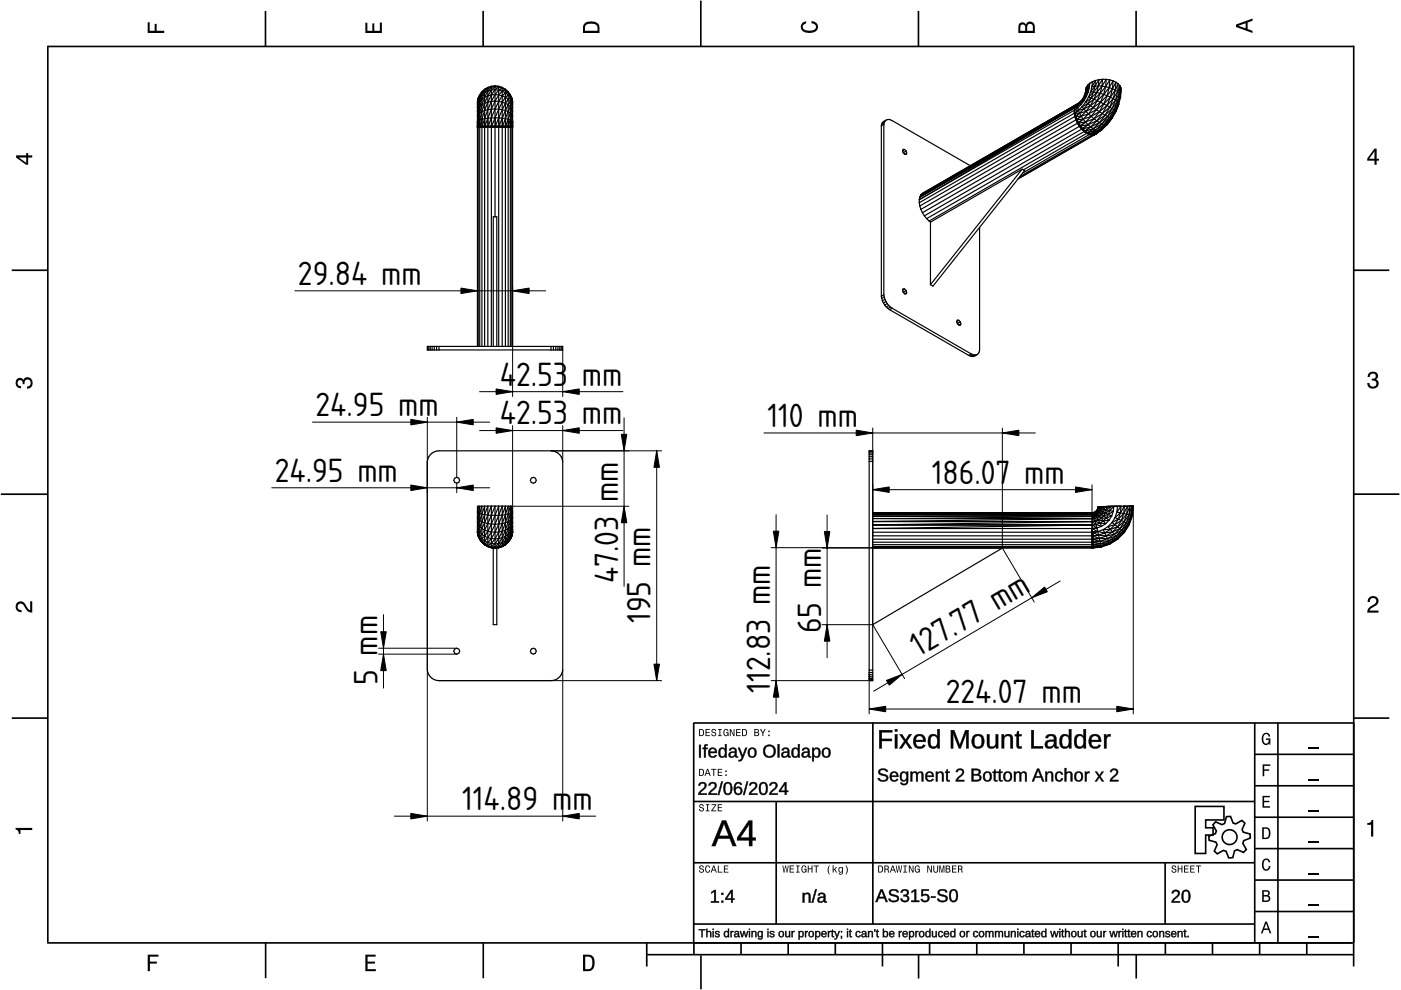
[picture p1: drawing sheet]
<svg xmlns="http://www.w3.org/2000/svg" width="297mm" height="210mm" viewBox="0 0 297 210" stroke-linecap="round" stroke-linejoin="round" font-family="sans-serif">
<defs><g id="words">
<g font-size="6.7">
<text x="63.2" y="60.4">29.84 mm</text>
<text x="106" y="81.8">4</text>
<text x="109.4" y="81.8">2.53</text>
<text x="123.4" y="81.8">mm</text>
<text x="66.9" y="88.2">24.95 mm</text>
<text x="106" y="90">42.53 mm</text>
<text x="162.7" y="90.5">110 mm</text>
<text x="58.3" y="102.1">24.95 mm</text>
<text x="131" y="106.4" transform="rotate(-90 131 106.4)">mm</text>
<text x="197.5" y="102.5">186.07</text>
<text x="217.2" y="102.5">mm</text>
<text x="131" y="123.7" transform="rotate(-90 131 123.7)">47.03</text>
<text x="137.9" y="132.1" transform="rotate(-90 137.9 132.1)">195 mm</text>
<text x="174.1" y="134.2" transform="rotate(-90 174.1 134.2)">65 mm</text>
<text x="194.8" y="139.4" transform="rotate(-31 194.8 139.4)">127.77 mm</text>
<text x="80" y="145.3" transform="rotate(-90 80 145.3)">5 mm</text>
<text x="163.3" y="146.9" transform="rotate(-90 163.3 146.9)">112.83 mm</text>
<text x="200.5" y="149">224.07 mm</text>
<text x="98" y="171.8">114.89 mm</text>
</g>
</g></defs>
<g fill="none" stroke="#000" stroke-width=".35">
<path d="M10.1 9.9h277M10.1 9.7v190.1M56.3 2.3v7.5M102.4 2.3v7.5M148.6 .1v9.8M194.7 2.3v7.5M240.9 2.3v7.5M287 9.7v195.2M2.5 57.3h7.5M287.1 57.3h7.5M.2 104.8h10M287 104.8h9.7"/>
<path d="M2.5 152.3h7.5M147 153.3h140.1M147.1 153.3v46.7M185.1 153.2v42.8M266 159.9h21M266 153.3v46.7M270.9 153.3v46.7M287.1 152.3h7.5M147 169.9h119M164.6 169.9v26M266 179.9h21M266 173.3h21"/>
<path d="M266 166.6h21M10 199.9h277.1M56.3 199.9v7.5M102.5 199.9v7.5M137.1 199.9v5M147 195.9h119M147 182.9h119M147.1 199.9v2.5M157.1 199.9v2.5M167.1 199.9v2.5M177.1 199.9v2.5M187.1 199.9v5"/>
<path d="M197.1 199.9v2.5M207.1 199.9v2.5M217.1 199.9v2.5M227.1 199.9v2.5M237.1 199.9v5M247 182.9v13M247.1 199.9v2.5M257.1 199.9v2.5M266 193.3h21M266 186.6h21M267.1 199.9v2.5M277.1 199.9v2.5"/>
<path d="M137.1 202.4h150M148.6 202.6v7.2M194.8 202.4v5.1M240.9 202.4v5.1"/>
</g>
<g fill="#000">
<path d="M31.3 4.7h.4v1.8h1.1v-1.4h.4v1.4h1.6v.5h-3.5z" fill-rule="evenodd"/>
<path d="M77.5 4.8h.4v1.7h1v-1.5h.5v1.5h1.1v-1.7h.5v2.2h-3.5z" fill-rule="evenodd"/>
<path d="M124 4.9a2.19 2.19 0 0 0-.4 2.1h3.5v-1.2a1.42 1.42 0 0 0-1.7-1.3zM124.3 5.2a2.14 2.14 0 0 1 2.3 .3l.1 1h-2.7l.1-1z" fill-rule="evenodd"/>
<path d="M170.1 4.9l.8-.4v.5a.7 .7 0 0 0-.7 .5 .7 .7 0 0 0 .3 .8 1.69 1.69 0 0 0 2.5-.6 .9 .9 0 0 0-.9-.8v-.5a1.24 1.24 0 0 1 1.3 1.1 1.24 1.24 0 0 1-1 1.4 2.22 2.22 0 0 1-2.5-.7l-.1-.5z" fill-rule="evenodd"/>
<path d="M216.1 5l-.2 .8v1.2h3.5v-1.3a.98 .98 0 0 0-.7-1.1 .98 .98 0 0 0-1.2 .6 .84 .84 0 0 0-1.4-.2zM216.4 5.3a.54 .54 0 0 1 .7-.1 .54 .54 0 0 1 .3 .6v.7h-1.1zM217.9 5.2a.62 .62 0 0 1 .7-.1 .62 .62 0 0 1 .4 .6v.8h-1.2z" fill-rule="evenodd"/>
<path d="M262.1 5.2v.5l3.5 1.3v-.5l-1.1-.3v-1.4l1.1-.4v-.5zM262.6 5.5l1.5-.6v1.1z" fill-rule="evenodd"/>
<path d="M3.4 32.9v.5l2.1 1.5h.5v-1.5h.8v-.5h-.8v-.5h-.4v.5zM4 33.4h1.6v1.1z" fill-rule="evenodd"/>
<path d="M291.4 31.5l-1.5 2.1v.5h1.5v.8h.5v-.8h.5v-.4h-.5v-2.2zM291.4 32.1v1.6h-1.1z" fill-rule="evenodd"/>
<path d="M3.6 80.4a.86 .86 0 0 1 1.4 .1 1.06 1.06 0 0 1 1.2-.5 1.06 1.06 0 0 1 .7 1.2 1.1 1.1 0 0 1-1.2 1.2v-.5a.71 .71 0 0 0 .8-.9 .71 .71 0 0 0-1.3-.1v.6h-.4a.61 .61 0 0 0-.3-.8 .61 .61 0 0 0-.8 .2 .61 .61 0 0 0 .2 .8l.6 .2v.4a1.15 1.15 0 0 1-1.2-.6 1.15 1.15 0 0 1 .3-1.3z" fill-rule="evenodd"/>
<path d="M290.3 79.1a1.08 1.08 0 0 1 1.3-.2 1.08 1.08 0 0 1 .5 1.3l-.4 .2a1.06 1.06 0 0 1 .6 1.3 1.06 1.06 0 0 1-1.2 .7 1.1 1.1 0 0 1-1.2-1.2h.4a.71 .71 0 0 0 1 .8 .71 .71 0 0 0 .1-1.3h-.6v-.4a.61 .61 0 0 0 .8-.3 .61 .61 0 0 0-.2-.8 .61 .61 0 0 0-.8 .2l-.2 .5h-.4z" fill-rule="evenodd"/>
<path d="M3.6 127.8a1.22 1.22 0 0 1 2 .7l.4 .6 .4 .3v-1.9h.4v2.4a1.8 1.8 0 0 1-1.7-1.4 .71 .71 0 0 0-.9-.5 .71 .71 0 0 0-.5 .8 .71 .71 0 0 0 .9 .6v.4a1.18 1.18 0 0 1-1.2-.6 1.18 1.18 0 0 1 .2-1.4z" fill-rule="evenodd"/>
<path d="M290.3 126.7a1.18 1.18 0 0 1 1.9 .3 1.18 1.18 0 0 1-1 1.7l-.5 .3-.3 .5h1.9v.4h-2.4a1.8 1.8 0 0 1 1.4-1.7 .71 .71 0 0 0 .5-.9 .71 .71 0 0 0-.9-.5 .71 .71 0 0 0-.5 .8h-.4z" fill-rule="evenodd"/>
<path d="M148.2 154.6v1.5h.5a.77 .77 0 0 0 .6-.8 .77 .77 0 0 0-.6-.7zM148.4 154.8a.58 .58 0 0 1 .7 .5 .58 .58 0 0 1-.7 .6zM149.6 154.6v1.5h.9v-.2h-.7v-.5h.6v-.2h-.6v-.4h.7v-.2zM151 154.7a.53 .53 0 0 0 0 .6 .53 .53 0 0 0 .6 .2 .32 .32 0 0 1-.3 .5 .32 .32 0 0 1-.3-.4h-.2a.5 .5 0 0 0 .7 .5 .5 .5 0 0 0 .1-.8l-.4-.1a.28 .28 0 0 1-.1-.4 .28 .28 0 0 1 .4-.1 .28 .28 0 0 1 .1 .3h.2a.51 .51 0 0 0-.3-.4 .51 .51 0 0 0-.5 .1zM152.3 154.6v.2h.2v1.1h-.2v.2h.7v-.2h-.3v-1.1h.3v-.2zM153.5 154.7a.81 .81 0 0 0 .5 1.4l.3-.2 .2 .2v-.8h-.6v.1h.4l-.2 .5a.6 .6 0 0 1-.5-.6 .6 .6 0 0 1 .4-.6l.2 .3h.3l-.2-.3a.53 .53 0 0 0-.8 0zM154.7 154.6v1.5h.2v-1.3l.6 1.3h.2v-1.5h-.2v1.2l-.5-1.2zM156.1 154.6v1.5h.9v-.2h-.7v-.5h.6v-.2h-.6v-.4h.7v-.2zM157.3 154.6v1.5h.5a.77 .77 0 0 0 .6-.8 .77 .77 0 0 0-.6-.7zM157.5 154.8a.57 .57 0 0 1 .7 .5 .57 .57 0 0 1-.7 .6zM159.9 154.6v1.5h.6a.42 .42 0 0 0 .5-.3 .42 .42 0 0 0-.3-.5l.2-.2-.1-.4zM160.1 154.8h.3a.23 .23 0 0 1 .3 .2 .23 .23 0 0 1-.3 .2h-.3zM160.1 155.4h.4a.26 .26 0 0 1 .3 .2 .26 .26 0 0 1-.3 .3h-.4zM161.1 154.6l.5 .9v.6h.2v-.6l.5-.9h-.2l-.4 .7-.3-.7zM162.9 155.8v.3h.3v-.3zM162.9 154.9v.3h.3v-.3z" fill-rule="evenodd"/>
<path d="M267.8 155.7a.85 .85 0 0 1 .9-.3 .85 .85 0 0 1 .6 .8h-.3l-.1-.3a.49 .49 0 0 0-.4-.3 .49 .49 0 0 0-.5 .3 1.2 1.2 0 0 0 .4 1.8 .66 .66 0 0 0 .6-.8h-.6v-.3h.9v1.3h-.1l-.1-.3-.3 .3a.85 .85 0 0 1-1.2-.7v-1.1z" fill-rule="evenodd"/>
<path d="M3.3 175.5h3.5v.5h-2.5v.8h-.3a.77 .77 0 0 0-.7-.9z" fill-rule="evenodd"/>
<path d="M148.4 170.6a.53 .53 0 0 0 0 .6 .53 .53 0 0 0 .6 .2 .32 .32 0 0 1-.3 .5 .32 .32 0 0 1-.3-.4h-.2a.5 .5 0 0 0 .7 .6 .5 .5 0 0 0 .1-.9l-.4-.1a.28 .28 0 0 1-.1-.4 .28 .28 0 0 1 .4-.1 .28 .28 0 0 1 .1 .4h.2a.51 .51 0 0 0-.3-.5 .51 .51 0 0 0-.5 .1zM149.7 170.5v.2h.2v1.1h-.2v.2h.7v-.2h-.3v-1.1h.3v-.2zM150.8 170.5v.2h.8l-.8 1.3h1.1v-.2h-.9l.9-1.3zM152.2 170.5v1.5h.9v-.2h-.7v-.5h.6v-.1h-.6v-.5h.7v-.2z" fill-rule="evenodd"/>
<path d="M148.2 163v1.5h.5a.77 .77 0 0 0 .6-.7 .77 .77 0 0 0-.6-.8zM148.4 163.2a.58 .58 0 0 1 .7 .6 .58 .58 0 0 1-.7 .5zM149.9 163l-.5 1.5h.2l.1-.4h.6l.2 .4h.2l-.6-1.5zM150 163.2l.3 .7h-.5zM150.8 163v.2h.4v1.3h.2v-1.3h.5v-.2zM152.2 163v1.5h.9v-.2h-.7v-.5h.6v-.2h-.6v-.4h.7v-.2zM153.8 164.2v.3h.3v-.3zM153.8 163.4v.3h.3v-.3z" fill-rule="evenodd"/>
<path d="M267.7 168.7h1.5v.3h-1.2v.8h1.1v.3h-1.1v.8h1.3v.3h-1.6z" fill-rule="evenodd"/>
<path d="M267.7 162.1h1.6v.3h-1.3v.7h1.1v.3h-1.1v1.2h-.3z" fill-rule="evenodd"/>
<path d="M267.6 175.4v2.5h.8a1.37 1.37 0 0 0 .7-2.2 1.56 1.56 0 0 0-1.5-.3zM267.9 175.7a.98 .98 0 0 1 1.2 .7 .98 .98 0 0 1-.7 1.2h-.5z" fill-rule="evenodd"/>
<path d="M289.9 174.5a.77 .77 0 0 0 .9-.7h.4v3.6h-.5v-2.5h-.8z" fill-rule="evenodd"/>
<path d="M148.4 183.6a.53 .53 0 0 0 0 .6 .53 .53 0 0 0 .6 .2 .32 .32 0 0 1-.3 .5 .32 .32 0 0 1-.3-.4h-.2a.5 .5 0 0 0 .7 .6 .5 .5 0 0 0 .1-.9l-.4-.1a.28 .28 0 0 1-.1-.4 .28 .28 0 0 1 .4-.1 .28 .28 0 0 1 .1 .4h.2a.51 .51 0 0 0-.3-.5 .51 .51 0 0 0-.5 .1zM149.6 183.7l-.1 .2a.67 .67 0 0 0 .1 .9 .67 .67 0 0 0 .8 .1l.2-.4h-.2l-.2 .3a.6 .6 0 0 1-.5-.5 .6 .6 0 0 1 .5-.6l.2 .3h.2l-.2-.4a.5 .5 0 0 0-.8 .1zM151.2 183.5l-.5 1.5h.2l.1-.4h.6l.2 .4h.2l-.6-1.5zM151.3 183.7l.3 .7h-.5zM152.2 183.5v1.5h1v-.2h-.8v-1.3zM153.5 183.5v1.5h.9v-.2h-.7v-.5h.6v-.2h-.6v-.4h.7v-.2z" fill-rule="evenodd"/>
<path d="M165.9 183.5l.2 1.5h.2l.3-1.3 .2 1.3h.2l.2-1.5h-.1l-.2 1.3-.2-1.3h-.2l-.2 1.3-.2-1.3zM167.4 183.5v1.5h1v-.2h-.8v-.5h.7v-.2h-.7v-.4h.7v-.2zM168.8 183.5v.2h.3v1.1h-.3v.2h.7v-.2h-.2v-1.1h.2v-.2zM170 183.7a.82 .82 0 0 0 .6 1.3l.3-.2 .1 .2v-.8h-.5v.2h.3l-.2 .4a.6 .6 0 0 1-.5-.5 .6 .6 0 0 1 .5-.6l.2 .3h.2l-.2-.4a.53 .53 0 0 0-.8 .1zM171.3 183.5v1.5h.2v-.7h.6v.7h.2v-1.5h-.2v.6h-.6v-.6zM172.5 183.5v.2h.5v1.3h.2v-1.3h.4v-.2zM175.8 183.5a1.35 1.35 0 0 0 .2 1.9 1.84 1.84 0 0 1 0-1.9zM176.5 183.5v1.5h.2v-.4l.2-.2 .4 .6h.2l-.4-.7 .4-.5h-.2l-.6 .6v-.9zM177.9 184a.59 .59 0 0 0-.2 .7 .59 .59 0 0 0 .7 .3l.1-.2a.31 .31 0 0 1-.1 .5 .31 .31 0 0 1-.4-.2h-.2a.47 .47 0 0 0 .5 .4 .47 .47 0 0 0 .4-.5v-1.2h-.2v.2l-.3-.2zM178 184.1l.1-.1a.42 .42 0 0 1 .4 .4 .42 .42 0 0 1-.4 .5l-.1-.3zM179.3 183.5a1.85 1.85 0 0 1 0 1.9 1.22 1.22 0 0 0 0-1.9z" fill-rule="evenodd"/>
<path d="M186.2 183.5v1.5h.5a.77 .77 0 0 0 .6-.7 .77 .77 0 0 0-.6-.8zM186.4 183.7a.58 .58 0 0 1 .6 .6 .58 .58 0 0 1-.6 .5zM187.5 183.5v1.5h.2v-.6a.45 .45 0 0 1 .5 .1 .45 .45 0 0 1 .1 .5h.2l-.2-.7a.42 .42 0 0 0 .1-.5 .42 .42 0 0 0-.4-.3zM187.7 183.7h.3a.26 .26 0 0 1 .3 .2 .26 .26 0 0 1-.4 .3h-.2zM189.2 183.5l-.6 1.5h.2l.2-.4h.6l.1 .4h.2l-.5-1.5zM189.3 183.7l.2 .7h-.4zM189.9 183.5l.3 1.5h.2l.2-1.3 .2 1.3h.2l.3-1.5h-.2l-.2 1.3-.2-1.3h-.2l-.2 1.3-.2-1.3zM191.5 183.5v.2h.3v1.1h-.3v.2h.8v-.2h-.3v-1.1h.3v-.2zM192.7 183.5v1.5h.2v-1.2l.6 1.2h.2v-1.5h-.2v1.2l-.6-1.2zM194.1 183.7a.81 .81 0 0 0 .5 1.3l.3-.2 .1 .2v-.8h-.5v.2h.3l-.2 .4a.6 .6 0 0 1-.5-.5 .6 .6 0 0 1 .5-.6l.2 .3h.2l-.2-.4a.53 .53 0 0 0-.7 .1zM196.6 183.5v1.5h.2v-1.2l.6 1.2h.2v-1.5h-.2v1.2l-.6-1.2zM197.9 183.5v.9a.52 .52 0 0 0 .5 .6 .52 .52 0 0 0 .5-.6v-.9h-.2v.9a.33 .33 0 0 1-.3 .5 .33 .33 0 0 1-.3-.5v-.9zM199.2 183.5v1.5h.1v-1.4l.3 1.4h.2l.3-1.4v1.4h.1v-1.5h-.2l-.3 1.3-.3-1.3zM200.5 183.5v1.5h.6a.42 .42 0 0 0 .4-.3 .42 .42 0 0 0-.2-.5l.2-.2-.1-.4zM200.7 183.7h.3a.23 .23 0 0 1 .3 .2 .23 .23 0 0 1-.3 .2h-.3zM200.7 184.3h.3a.26 .26 0 0 1 .3 .3 .26 .26 0 0 1-.3 .2h-.3zM201.8 183.5v1.5h1v-.2h-.8v-.5h.7v-.2h-.7v-.4h.8v-.2zM203.1 183.5v1.5h.2v-.6a.45 .45 0 0 1 .5 .1 .45 .45 0 0 1 .1 .5h.2l-.2-.7a.42 .42 0 0 0 .1-.5 .42 .42 0 0 0-.4-.3zM203.3 183.7h.3a.26 .26 0 0 1 .3 .2 .26 .26 0 0 1-.4 .3h-.2z" fill-rule="evenodd"/>
<path d="M248.5 183.6a.53 .53 0 0 0 0 .6 .53 .53 0 0 0 .6 .2 .32 .32 0 0 1-.2 .5 .32 .32 0 0 1-.3-.4h-.2a.5 .5 0 0 0 .6 .6 .5 .5 0 0 0 .2-.9l-.4-.1a.28 .28 0 0 1-.1-.4 .28 .28 0 0 1 .3-.1 .28 .28 0 0 1 .2 .4h.2a.51 .51 0 0 0-.3-.5 .51 .51 0 0 0-.6 .1zM249.7 183.5v1.5h.2v-.7h.6v.7h.2v-1.5h-.2v.6h-.6v-.6zM251 183.5v1.5h1v-.2h-.8v-.5h.7v-.2h-.7v-.4h.8v-.2zM252.3 183.5v1.5h1v-.2h-.8v-.5h.7v-.2h-.7v-.4h.8v-.2zM253.5 183.5v.2h.5v1.3h.2v-1.3h.5v-.2z" fill-rule="evenodd"/>
<path d="M268.3 195.4l-1 2.5h.4l.2-.7h1l.3 .7h.3l-.9-2.5zM268.4 195.8l.4 1.1h-.7z" fill-rule="evenodd"/>
<path d="M267.6 188.7v2.5h1a.7 .7 0 0 0 .7-.5 .7 .7 0 0 0-.4-.8 .61 .61 0 0 0 .3-.8 .61 .61 0 0 0-.7-.4zM267.9 189h.6a.38 .38 0 0 1 .4 .4 .38 .38 0 0 1-.5 .4h-.5zM267.9 190.1h.6a.44 .44 0 0 1 .5 .4 .44 .44 0 0 1-.5 .4h-.6z" fill-rule="evenodd"/>
<path d="M267.8 182.3a.85 .85 0 0 1 .9-.3 .85 .85 0 0 1 .6 .8h-.3l-.1-.2a.47 .47 0 0 0-.4-.3 .47 .47 0 0 0-.4 .3 1.21 1.21 0 0 0 .4 1.7 .64 .64 0 0 0 .5-.7h.4a.89 .89 0 0 1-.8 1 .89 .89 0 0 1-1-.7v-1.1z" fill-rule="evenodd"/>
<path d="M31.3 202.4h2.3v.4h-1.8v1.1h1.5v.4h-1.5v1.6h-.5z" fill-rule="evenodd"/>
<path d="M77.5 202.4h2.1v.4h-1.7v1.1h1.6v.4h-1.6v1.2h1.8v.4h-2.2z" fill-rule="evenodd"/>
<path d="M123.6 202.4v3.5h1.2a1.42 1.42 0 0 0 1.3-1.7 1.38 1.38 0 0 0-1.3-1.8zM124.1 202.8l1 .1a1.89 1.89 0 0 1 0 2.5l-1 .1z" fill-rule="evenodd"/>
</g>
<path d="M277.3 158.6h2.2M277.3 178.6h2.2M277.3 172h2.2M277.3 165.3h2.2M277.3 198.6h2.2M277.3 192h2.2M277.3 185.3h2.2" fill="none" stroke="#000" stroke-width=".25"/>
<g fill="#000">
<path d="M186.4 154.8h2.8v.4h-2.3v1.5h2.2v.4h-2.2v1.6h-.5zM189.7 155.7h.5v3h-.5zM189.7 154.6h.5v.5h-.5zM190.7 155.7h.6l.7 1.2 .7-1.2h.6l-1 1.4 1 1.6h-.5l-.8-1.3-.8 1.3h-.5l1-1.6zM194 156a1.34 1.34 0 0 1 1.6-.2 1.34 1.34 0 0 1 .7 1.5h-2.1a.86 .86 0 0 0 .5 1 .86 .86 0 0 0 1-.4l.5 .1a1.4 1.4 0 0 1-1.8 .6 1.4 1.4 0 0 1-.7-1.8zM194.4 156.3l-.2 .6h1.6a.79 .79 0 0 0-.5-.8 .79 .79 0 0 0-.9 .2zM197.1 155.9a1.05 1.05 0 0 1 1.6 .3v-1.6h.5v4.1h-.4v-.5a1.13 1.13 0 0 1-1.5 .4 1.13 1.13 0 0 1-.6-1.4l.1-.6zM197.6 156.1a1.73 1.73 0 0 0 .1 2.2h.2a.9 .9 0 0 0 .8-1.2 .82 .82 0 0 0-.2-.9 .82 .82 0 0 0-.9-.1zM201.6 154.8h.7l1.2 3.3 1.2-3.3h.6v3.9h-.4v-3.4l-1.2 3.4h-.4l-1.2-3.4v3.4h-.5zM206.5 155.9a1.39 1.39 0 0 1 1.7 0 1.39 1.39 0 0 1 .4 1.6 1.32 1.32 0 0 1-1.4 1.2 1.32 1.32 0 0 1-1.2-1.5l.1-.6zM206.9 156.1a1.58 1.58 0 0 0 .2 2.2h.2a.88 .88 0 0 0 .9-1.1 .85 .85 0 0 0-.3-1 .85 .85 0 0 0-1-.1zM209.3 155.7h.5v1.9a.71 .71 0 0 0 .7 .8 .71 .71 0 0 0 .6-1v-1.7h.5v3h-.4l-.1-.5a.99 .99 0 0 1-1.1 .5 .99 .99 0 0 1-.7-1zM212.4 155.7h.4l.1 .5a.99 .99 0 0 1 1.1-.5 .99 .99 0 0 1 .7 1v2h-.5v-1.9a.71 .71 0 0 0-.7-.8 .71 .71 0 0 0-.6 .9v1.8h-.5zM215.7 155.1h.3v.6h.6v.4h-.6v2l.2 .2h.4v.3l-.3 .1a.6 .6 0 0 1-.8-.7v-1.9h-.3v-.4h.3zM218.7 154.8h.5v3.4h1.9v.5h-2.4zM222 155.9a1.17 1.17 0 0 1 1.2-.3 1.17 1.17 0 0 1 .8 1v1.5l.1 .2h.3v.3a.59 .59 0 0 1-.6 .1 .59 .59 0 0 1-.3-.6 1 1 0 0 1-1.2 .6 1 1 0 0 1-.7-1.1l.4-.6 1.5-.1a.67 .67 0 0 0-.5-.9 .67 .67 0 0 0-.8 .5h-.5zM222.3 157.4a.61 .61 0 0 0 0 .9 .61 .61 0 0 0 1-.3l.2-.8zM225 155.9a1.05 1.05 0 0 1 1.6 .3v-1.6h.5v4.1h-.4l-.1-.5a1.13 1.13 0 0 1-1.4 .4 1.13 1.13 0 0 1-.6-1.4l.1-.6zM225.4 156.1a1.73 1.73 0 0 0 .2 2.2h.2a.9 .9 0 0 0 .8-1.2 .82 .82 0 0 0-.2-.9 .82 .82 0 0 0-1-.1zM228.1 155.9a1.05 1.05 0 0 1 1.6 .3v-1.6h.5v4.1h-.4v-.5a1.13 1.13 0 0 1-1.5 .4 1.13 1.13 0 0 1-.6-1.4l.1-.6zM228.6 156.1a1.73 1.73 0 0 0 .1 2.2h.2a.9 .9 0 0 0 .8-1.2 .82 .82 0 0 0-.2-.9 .82 .82 0 0 0-.9-.1zM231.2 156a1.34 1.34 0 0 1 1.6-.2 1.34 1.34 0 0 1 .7 1.5h-2.1a.86 .86 0 0 0 .5 1 .86 .86 0 0 0 1-.4l.5 .1a1.4 1.4 0 0 1-1.8 .6 1.4 1.4 0 0 1-.7-1.8zM231.6 156.3l-.2 .6h1.6a.79 .79 0 0 0-.5-.8 .79 .79 0 0 0-.9 .2zM234.1 155.7h.4l.1 .6a.71 .71 0 0 1 .9-.6v.4a.74 .74 0 0 0-.8 .2 .74 .74 0 0 0-.1 .8v1.6h-.5z"/>
<path d="M186.4 154.8h2.8v.5l-2.3-.1v1.5l2.2-.1v.5h-2.2l.1 1.6h-.6zM186.4 154.8v3.9h.5v-1.6h2.2v-.4h-2.2v-1.5h2.3v-.4zM189.7 155.7h.6v3h-.6zM189.7 155.7v3h.5v-3zM189.7 154.6h.6v.5h-.6zM189.7 154.6v.5h.5v-.5zM190.6 155.7h.7l.7 1.2 .7-1.2h.7l-1.1 1.4 1.1 1.6h-.6l-.8-1.3-.8 1.3h-.6l1.1-1.6zM190.7 155.7l1.1 1.4-1.1 1.6h.5l.8-1.3 .8 1.3h.5l-1.1-1.6 1.1-1.4h-.6l-.7 1.2-.7-1.2zM193.9 156a1.36 1.36 0 0 1 1.7-.3 1.36 1.36 0 0 1 .7 1.6h-2.1a.84 .84 0 0 0 .5 .9 .84 .84 0 0 0 1.1-.4l.4 .2a1.44 1.44 0 0 1-1.8 .6 1.44 1.44 0 0 1-.8-1.8zM194 156.1a1.53 1.53 0 0 0-.2 1.7 1.53 1.53 0 0 0 1.6 .8l.8-.5-.5-.2a.78 .78 0 0 1-1.2 .4l-.3-.4-.1-.7 2.1 .1a1.3 1.3 0 0 0-.6-1.5 1.3 1.3 0 0 0-1.6 .3zM194.4 156.3l-.2 .6h1.5a.75 .75 0 0 0-.4-.8 .75 .75 0 0 0-.9 .2zM194.4 156.2a.81 .81 0 0 1 .9-.2 .81 .81 0 0 1 .5 1h-1.7zM197.1 155.9a1.02 1.02 0 0 1 1.6 .3v-1.6h.6v4.1h-.6v-.5a1.03 1.03 0 0 1-1.7 .2l-.3-.8a2.16 2.16 0 0 1 .4-1.7zM197.2 155.9a1.91 1.91 0 0 0 .3 2.7 1.17 1.17 0 0 0 1.3-.5v.6h.4v-4.1h-.5v1.6a.98 .98 0 0 0-1.5-.3zM197.6 156.2a1.71 1.71 0 0 0 .1 2.1h.5a1.41 1.41 0 0 0 0-2.2zM197.5 156.1a.86 .86 0 0 1 1 .1 .86 .86 0 0 1 .3 .9 .86 .86 0 0 1-.3 1.1 .86 .86 0 0 1-1.1-.1l-.2-1.3zM201.6 154.8h.7l1.2 3.3 1.1-3.3h.8v3.9h-.6l.1-3.4-.1 .5-1.1 2.9h-.4l-1.3-3.4 .1 3.4h-.5zM201.6 154.8v3.9h.5v-3.4l1.2 3.4h.4l1.2-3.4v3.4h.4v-3.9h-.6l-1.2 3.3-1.2-3.3zM206.5 155.9a1.44 1.44 0 0 1 1.7 0 1.44 1.44 0 0 1 .5 1.6 1.36 1.36 0 0 1-1.5 1.2 1.36 1.36 0 0 1-1.2-1.5v-.6zM206.5 155.9a1.56 1.56 0 0 0-.4 1.7 1.56 1.56 0 0 0 1.2 1.1 1.33 1.33 0 0 0 1.3-1.9 1.25 1.25 0 0 0-.7-1.1 1.25 1.25 0 0 0-1.4 .2zM206.9 156.2a1.54 1.54 0 0 0 .2 2.1h.2a.84 .84 0 0 0 .8-1.1 .81 .81 0 0 0-.2-1 .81 .81 0 0 0-1 0zM206.9 156.1a.9 .9 0 0 1 1 .1 .9 .9 0 0 1 .3 1 .9 .9 0 0 1-.8 1.2 .9 .9 0 0 1-.9-1.2l.1-.7zM209.2 155.7h.6v1.9a.66 .66 0 0 0 .7 .7 .66 .66 0 0 0 .6-.9v-1.7h.6v3h-.6v-.5a1 1 0 0 1-1.1 .5 1 1 0 0 1-.8-1zM209.3 155.7v2a.97 .97 0 0 0 .8 .9 .97 .97 0 0 0 1-.5l.1 .6h.4v-3h-.5l.1 1.7a.75 .75 0 0 1-.7 1 .75 .75 0 0 1-.8-.8l.1-1.9zM212.3 155.7h.6v.5a1 1 0 0 1 1.1-.6 1 1 0 0 1 .8 1.1v2h-.6v-1.9a.66 .66 0 0 0-.7-.7 .66 .66 0 0 0-.6 .8v1.8h-.6zM212.4 155.7v3h.5l-.1-1.8a.75 .75 0 0 1 .7-.9 .75 .75 0 0 1 .8 .8l-.1 1.9h.5v-2a.97 .97 0 0 0-.7-1 .97 .97 0 0 0-1.1 .6l-.1-.6zM215.7 155h.4l-.1 .7h.6v.4h-.6l.1 2 .1 .1h.5v.4a.79 .79 0 0 1-1.2-.6v-1.9h-.4v-.4h.4zM215.7 155.1l-.1 .7-.4-.1v.4l.4-.1v2a.65 .65 0 0 0 .3 .6 .65 .65 0 0 0 .7 0v-.3h-.4l-.2-.4v-1.9l.6 .1v-.4l-.6 .1v-.7zM218.6 154.8h.6v3.4h2v.5h-2.6zM218.7 154.8v3.9h2.4v-.5l-2 .1 .1-3.5zM221.9 155.9a1.26 1.26 0 0 1 2.1 .7v1.5l.1 .2h.3v.3a.6 .6 0 0 1-.6 .1 .6 .6 0 0 1-.3-.6 1.03 1.03 0 0 1-1.3 .7 1.03 1.03 0 0 1-.7-1.3 1.03 1.03 0 0 1 1.3-.7l.6 .1a.64 .64 0 0 0-.4-.8 .64 .64 0 0 0-.8 .4h-.6zM222.1 155.9l-.4 .6h.5a.62 .62 0 0 1 .4-.6 .62 .62 0 0 1 .6 .2l.2 .2 .1 .6h-.7a.94 .94 0 0 0-1.2 .5 .94 .94 0 0 0 .5 1.2 .94 .94 0 0 0 1.2-.3l.2-.3a.55 .55 0 0 0 .3 .6 .55 .55 0 0 0 .6 0v-.3l-.3 .1-.2-.3v-1.5a1.12 1.12 0 0 0-.7-.9 1.12 1.12 0 0 0-1.1 .2zM222.3 157.4a.57 .57 0 0 0 .1 .9 .57 .57 0 0 0 .8-.3l.3-.8zM222.2 157.3l1.3-.1a.85 .85 0 0 1-.4 1 .85 .85 0 0 1-1.1-.2zM225 155.9a1.02 1.02 0 0 1 1.6 .3v-1.6h.6v4.1h-.6v-.5a1.03 1.03 0 0 1-1.7 .2l-.3-.8a2.16 2.16 0 0 1 .4-1.7zM225.1 155.9a1.91 1.91 0 0 0 .3 2.7 1.17 1.17 0 0 0 1.3-.5v.6h.4v-4.1h-.5v1.6a.98 .98 0 0 0-1.5-.3zM225.5 156.2a1.71 1.71 0 0 0 .1 2.1h.5a1.41 1.41 0 0 0 0-2.2zM225.4 156.1a.86 .86 0 0 1 1 .1 .86 .86 0 0 1 .3 .9 .86 .86 0 0 1-.3 1.1 .86 .86 0 0 1-1.1-.1l-.2-1.3zM228.1 155.9a1.02 1.02 0 0 1 1.6 .3v-1.6h.6v4.1h-.6v-.5a1.03 1.03 0 0 1-1.7 .2l-.3-.8a2.16 2.16 0 0 1 .4-1.7zM228.2 155.9a1.91 1.91 0 0 0 .3 2.7 1.17 1.17 0 0 0 1.3-.5v.6h.4v-4.1h-.5v1.6a.98 .98 0 0 0-1.5-.3zM228.6 156.2a1.71 1.71 0 0 0 .1 2.1h.5a1.41 1.41 0 0 0 0-2.2zM228.5 156.1a.86 .86 0 0 1 1 .1 .86 .86 0 0 1 .3 .9 .86 .86 0 0 1-.3 1.1 .86 .86 0 0 1-1.1-.1l-.2-1.3zM231.1 156a1.36 1.36 0 0 1 1.7-.3 1.36 1.36 0 0 1 .7 1.6h-2.1a.84 .84 0 0 0 .5 .9 .84 .84 0 0 0 1.1-.4l.4 .2a1.44 1.44 0 0 1-1.8 .6 1.44 1.44 0 0 1-.8-1.8zM231.2 156.1a1.53 1.53 0 0 0-.2 1.7 1.53 1.53 0 0 0 1.6 .8l.8-.5-.5-.2a.78 .78 0 0 1-1.2 .4l-.3-.4-.1-.7 2.1 .1a1.3 1.3 0 0 0-.6-1.5 1.3 1.3 0 0 0-1.6 .3zM231.6 156.3l-.2 .6h1.5a.75 .75 0 0 0-.4-.8 .75 .75 0 0 0-.9 .2zM231.6 156.2a.81 .81 0 0 1 .9-.2 .81 .81 0 0 1 .5 1h-1.7zM234 155.7h.6v.6a.65 .65 0 0 1 .9-.6v.5a.69 .69 0 0 0-.7 .2 .69 .69 0 0 0-.2 .7v1.6h-.6zM234.1 155.7v3h.5l-.1-1.6a.74 .74 0 0 1 .2-.8 .74 .74 0 0 1 .8-.2v-.4a.96 .96 0 0 0-1 .7v-.7z"/>
<path d="M148.3 166a.9 .9 0 0 1 1.4 .1 .9 .9 0 0 1-.5 1.4l-.8 .7h1.5v.4h-1.9l.2-.6 .5-.6a.75 .75 0 0 0 .4-1.2h-.5l-.1 .4h-.5zM148.4 166l-.3 .5h.3a.56 .56 0 0 1 .9-.3 .56 .56 0 0 1-.1 .9l-.9 .8-.2 .6h1.7v-.3l-1.4 .1 .5-.7a.97 .97 0 0 0 .5-1.7h-.7zM150.5 166a.9 .9 0 0 1 1.4 .1 .9 .9 0 0 1-.5 1.4l-.8 .7h1.4v.4h-1.8l.1-.6 .6-.6a.75 .75 0 0 0 .4-1.2h-.5l-.2 .4h-.4zM150.5 166l-.3 .5h.4a.56 .56 0 0 1 .9-.3 .56 .56 0 0 1-.2 .9l-.8 .8-.3 .6h1.8v-.3l-1.5 .1 .6-.7a.97 .97 0 0 0 .4-1.7h-.6zM152.9 165.7h.4l-.8 2.9h-.4zM152.9 165.7l-.7 2.9h.3l.7-2.8zM153.8 165.9a1.04 1.04 0 0 1 1.2 .1 1.04 1.04 0 0 1 .3 1.2 1.01 1.01 0 0 1-.4 1.2 1.01 1.01 0 0 1-1.3-.2 2.22 2.22 0 0 1 .2-2.3zM153.8 166a1.81 1.81 0 0 0 .2 2.5 1 1 0 0 0 1.2-1.3 .97 .97 0 0 0-.3-1.1 .97 .97 0 0 0-1.1-.1zM154 166.2a1.79 1.79 0 0 0 .1 2h.4a1.62 1.62 0 0 0 0-2zM154 166.2l.5-.1a1.65 1.65 0 0 1 0 2.2h-.4a1.69 1.69 0 0 1-.1-2.1zM156 165.9a.77 .77 0 0 1 .8-.1 .77 .77 0 0 1 .5 .6l-.3 .1a.53 .53 0 0 0-.7-.3 .53 .53 0 0 0-.3 .6l-.1 .3a.78 .78 0 0 1 .7-.4 .78 .78 0 0 1 .7 .5 .95 .95 0 0 1-.6 1.4 .95 .95 0 0 1-1.1-1v-1zM156.1 166a1.73 1.73 0 0 0 .2 2.5 .84 .84 0 0 0 1-1 .84 .84 0 0 0-1.4-.4 .72 .72 0 0 1 .1-.8 .72 .72 0 0 1 .9-.1l.1 .2h.3a.76 .76 0 0 0-1.2-.4zM155.9 167.6a.55 .55 0 0 0 1.1 0 .55 .55 0 0 0-1.1 0zM155.8 167.7a.65 .65 0 0 1 1.3 0 .65 .65 0 0 1-1.3 0zM158.3 165.7h.4l-.8 2.9h-.4zM158.3 165.7l-.7 2.9h.2l.8-2.8zM159.1 166a.9 .9 0 0 1 1.4 .1 .9 .9 0 0 1-.5 1.4l-.8 .7h1.4v.4h-1.8l.1-.6 .6-.6a.75 .75 0 0 0 .4-1.2h-.5l-.2 .4h-.4zM159.1 166l-.3 .5h.4a.56 .56 0 0 1 .9-.3 .56 .56 0 0 1-.2 .9l-.8 .8-.3 .6h1.8v-.3l-1.5 .1 .6-.7a.97 .97 0 0 0 .4-1.7h-.6zM161.3 165.9a1.04 1.04 0 0 1 1.2 .1 1.04 1.04 0 0 1 .3 1.2 1.01 1.01 0 0 1-.4 1.2 1.01 1.01 0 0 1-1.3-.2 2.22 2.22 0 0 1 .2-2.3zM161.3 166a1.81 1.81 0 0 0 .3 2.5 1 1 0 0 0 1.1-1.3 .97 .97 0 0 0-.3-1.1 .97 .97 0 0 0-1.1-.1zM161.5 166.2a1.79 1.79 0 0 0 .2 2h.3a1.62 1.62 0 0 0 0-2zM161.5 166.2l.5-.1a1.65 1.65 0 0 1 0 2.2h-.4a1.69 1.69 0 0 1-.1-2.1zM163.4 166a.9 .9 0 0 1 1.4 .1 .9 .9 0 0 1-.5 1.4l-.8 .7h1.4v.4h-1.8l.1-.6 .6-.6a.75 .75 0 0 0 .4-1.2h-.5l-.2 .4h-.4zM163.4 166l-.3 .5h.4a.56 .56 0 0 1 .9-.3 .56 .56 0 0 1-.2 .9l-.8 .8-.3 .6h1.8v-.3l-1.5 .1 .6-.7a.97 .97 0 0 0 .4-1.7h-.6zM166.4 165.8h.4l-.1 1.8h.5v.4l-.5-.1 .1 .7h-.4v-.7l-1.3 .1v-.4zM166.4 165.9l-1.2 1.8v.2h1.3l-.1 .6h.3v-.6h.4v-.3l-.4 .1v-1.8zM166.4 166.2l-.9 1.5 .9-.1zM166.4 166.2l.1 1.5h-1.1z"/>
<path d="M148.3 166a.86 .86 0 0 1 1.4 .2 .86 .86 0 0 1-.5 1.2l-.8 .8h1.4v.3h-1.7a2.58 2.58 0 0 1 1.2-1.5 .52 .52 0 0 0-.1-.9 .52 .52 0 0 0-.8 .4h-.3zM150.5 166a.86 .86 0 0 1 1.3 .2 .86 .86 0 0 1-.4 1.2l-.8 .8h1.4v.3h-1.8a2.58 2.58 0 0 1 1.2-1.5 .52 .52 0 0 0-.1-.9 .52 .52 0 0 0-.7 .4h-.4zM152.9 165.7h.3l-.7 2.9h-.3zM153.8 166a1 1 0 0 1 1.2 .1 1 1 0 0 1 .2 1.1 .97 .97 0 0 1-.3 1.2 .97 .97 0 0 1-1.3-.2 2.18 2.18 0 0 1 .2-2.2zM154 166.2a1.8 1.8 0 0 0 .1 2h.4a1.64 1.64 0 0 0 0-2.1zM156 166l.3-.1a.79 .79 0 0 1 1 .5h-.3a.56 .56 0 0 0-.7-.2 .56 .56 0 0 0-.4 .6v.3a.87 .87 0 0 1 1.3 .1 .87 .87 0 0 1-.1 1.2 .87 .87 0 0 1-1.3-.2 2.08 2.08 0 0 1 .2-2.2zM155.9 167.7a.58 .58 0 0 0 1.1 0 .58 .58 0 0 0-1.1 0zM158.3 165.7h.3l-.8 2.9h-.3zM159.1 166a.86 .86 0 0 1 1.3 .2 .86 .86 0 0 1-.4 1.2l-.8 .8h1.4v.3h-1.8a2.58 2.58 0 0 1 1.2-1.5 .52 .52 0 0 0-.1-.9 .52 .52 0 0 0-.7 .4h-.4zM161.3 166a1 1 0 0 1 1.2 .1 1 1 0 0 1 .3 1.1 .97 .97 0 0 1-.4 1.2 .97 .97 0 0 1-1.3-.2 2.18 2.18 0 0 1 .2-2.2zM161.5 166.2a1.8 1.8 0 0 0 .2 2h.3a1.64 1.64 0 0 0 0-2.1zM163.4 166a.86 .86 0 0 1 1.4 .2 .86 .86 0 0 1-.5 1.2l-.8 .8h1.4v.3h-1.8a2.58 2.58 0 0 1 1.2-1.5 .52 .52 0 0 0-.1-.9 .52 .52 0 0 0-.7 .4h-.4zM166.4 165.9h.3v1.7h.4v.3h-.4v.6h-.3v-.6h-1.2v-.2zM166.4 166.2l-.9 1.4h.9z"/>
<path d="M148.2 157.9h.4v2.7h-.4zM148.2 157.9v2.7h.4v-2.7zM149.4 157.9l.7-.1v.3l-.4 .1-.1 .3h.5v.4l-.5-.1 .1 1.8h-.5l.1-1.8-.3 .1v-.4l.3 .1zM149.4 158l-.1 .6h-.3v.2h.3v1.8h.3v-1.8h.4v-.2h-.4a.33 .33 0 0 1 0-.4 .33 .33 0 0 1 .4-.1v-.3zM150.4 158.8a.95 .95 0 0 1 1.2-.2 .95 .95 0 0 1 .4 1.1h-1.4a.57 .57 0 0 0 .4 .6 .57 .57 0 0 0 .7-.3l.3 .1a.89 .89 0 0 1-.7 .6 .89 .89 0 0 1-.9-.3l-.3-.8zM150.4 158.8a1.03 1.03 0 0 0-.1 1.3 1.03 1.03 0 0 0 1.3 .4l.3-.3-.2-.1a.62 .62 0 0 1-.8 .3 .62 .62 0 0 1-.4-.8l1.4 .1a.89 .89 0 0 0-.4-1 .89 .89 0 0 0-1.1 .1zM150.7 159l-.2 .4h1.1l-.3-.6zM150.7 158.9a.57 .57 0 0 1 .7-.1 .57 .57 0 0 1 .2 .6h-1.1zM152.5 158.8a.71 .71 0 0 1 1.2 .1v-1.1h.4v2.8h-.4v-.3a.72 .72 0 0 1-.7 .4 .72 .72 0 0 1-.6-.5l-.1-.6zM152.5 158.8l-.1 .8a.77 .77 0 0 0 .4 .9 .77 .77 0 0 0 1-.3l-.1 .4h.4v-2.8h-.4v1.1a.73 .73 0 0 0-1.2-.1zM152.8 159a.95 .95 0 0 0 .4 1.3 .82 .82 0 0 0 .5-.7 .82 .82 0 0 0-.5-.8zM152.9 158.8a.61 .61 0 0 1 .7 .1 .61 .61 0 0 1 .2 .7 .61 .61 0 0 1-.6 .8 .61 .61 0 0 1-.6-.8zM154.8 158.6a.85 .85 0 0 1 .9-.1 .85 .85 0 0 1 .5 .7v1l.3 .2a.37 .37 0 0 1-.4 .3 .37 .37 0 0 1-.3-.5 .73 .73 0 0 1-.9 .5 .73 .73 0 0 1-.5-.9 .73 .73 0 0 1 1-.5l.4 .1a.44 .44 0 0 0-.3-.6 .44 .44 0 0 0-.6 .3h-.4zM154.8 158.7l-.2 .4h.3a.5 .5 0 0 1 .6-.4 .5 .5 0 0 1 .3 .7h-.4a.66 .66 0 0 0-.9 .5 .66 .66 0 0 0 .5 .8 .66 .66 0 0 0 .8-.5l.3 .4h.4v-.2h-.3l-.1-.2v-1a.77 .77 0 0 0-.5-.6 .77 .77 0 0 0-.8 .1zM155 159.7a.38 .38 0 0 0 0 .6 .38 .38 0 0 0 .6-.1l.2-.6zM155 159.7l.8-.2a.57 .57 0 0 1-.3 .8 .57 .57 0 0 1-.7-.3zM156.4 158.5h.5l.6 1.7 .5-1.7h.5l-.8 2.1a.82 .82 0 0 1-1.2 .8v-.3l.4-.1 .4-.4zM156.5 158.6l.8 2-.3 .5h-.4v.2a.79 .79 0 0 0 1-.7l.8-2h-.4l-.6 1.8-.6-1.8zM158.9 158.7a1.02 1.02 0 0 1 1.2 0 1.02 1.02 0 0 1 .3 1.2 1 1 0 0 1-1.3 .7 1 1 0 0 1-.5-1.4zM158.8 158.8a1.04 1.04 0 0 0-.2 1.2 1.04 1.04 0 0 0 1.1 .6 1.02 1.02 0 0 0 .6-1.3 1.02 1.02 0 0 0-1.2-.7zM159.2 158.9a.9 .9 0 0 0 .3 1.4 .82 .82 0 0 0 .5-.7 .82 .82 0 0 0-.5-.8zM159.1 158.8a.64 .64 0 0 1 .8 .1 .64 .64 0 0 1 .2 .7 .64 .64 0 0 1-.6 .8 .64 .64 0 0 1-.6-.8zM161.7 159.3a1.42 1.42 0 0 1 2.8 0 1.42 1.42 0 0 1-2.8 0zM161.7 159.3a1.35 1.35 0 0 0 2.7 0 1.35 1.35 0 0 0-2.7 0zM162.5 158.5a1.02 1.02 0 0 0-.1 1.4 1.02 1.02 0 0 0 1.4 .1 1.03 1.03 0 0 0 .1-1.3 1.03 1.03 0 0 0-1.3-.3zM162.4 158.4a1.06 1.06 0 0 1 1.4 .1 1.06 1.06 0 0 1 0 1.5 1.06 1.06 0 0 1-1.4 .1l-.3-.8zM164.8 157.8h.5v2.8h-.5zM164.9 157.8v2.8h.3v-2.8zM166 158.6a.85 .85 0 0 1 .9-.1 .85 .85 0 0 1 .5 .7v1l.3 .2a.37 .37 0 0 1-.5 .3 .37 .37 0 0 1-.2-.5 .73 .73 0 0 1-.9 .5 .73 .73 0 0 1-.5-.9 .73 .73 0 0 1 .9-.5l.5 .1a.44 .44 0 0 0-.4-.6 .44 .44 0 0 0-.5 .3h-.4zM166 158.7l-.3 .4h.4a.5 .5 0 0 1 .6-.4 .5 .5 0 0 1 .3 .7h-.5a.66 .66 0 0 0-.8 .5 .66 .66 0 0 0 .5 .8 .66 .66 0 0 0 .8-.5l.2 .4h.4v-.2h-.2l-.1-.2v-1a.77 .77 0 0 0-.5-.6 .77 .77 0 0 0-.8 .1zM166.2 159.7a.38 .38 0 0 0 0 .6 .38 .38 0 0 0 .6-.1l.2-.6zM166.1 159.7l.9-.2a.57 .57 0 0 1-.3 .8 .57 .57 0 0 1-.7-.3zM168 158.8a.71 .71 0 0 1 1.2 .1l-.1-1.1h.5v2.8h-.4v-.3a.72 .72 0 0 1-.7 .4 .72 .72 0 0 1-.7-.5v-.6zM168 158.8l-.1 .8a.77 .77 0 0 0 .4 .9 .77 .77 0 0 0 .9-.3v.4h.3v-2.8h-.3v1.1a.73 .73 0 0 0-1.2-.1zM168.3 159a.95 .95 0 0 0 .3 1.3 .82 .82 0 0 0 .5-.7 .82 .82 0 0 0-.5-.8zM168.3 158.8a.61 .61 0 0 1 .8 .1 .61 .61 0 0 1 .1 .7 .61 .61 0 0 1-.5 .8 .61 .61 0 0 1-.6-.8zM170.3 158.6a.85 .85 0 0 1 .9-.1 .85 .85 0 0 1 .5 .7v1l.3 .2a.37 .37 0 0 1-.5 .3 .37 .37 0 0 1-.2-.5 .73 .73 0 0 1-.9 .5 .73 .73 0 0 1-.5-.9 .73 .73 0 0 1 .9-.5l.5 .1a.44 .44 0 0 0-.4-.6 .44 .44 0 0 0-.5 .3h-.4zM170.3 158.7l-.3 .4h.4a.5 .5 0 0 1 .6-.4 .5 .5 0 0 1 .3 .7h-.5a.66 .66 0 0 0-.8 .5 .66 .66 0 0 0 .5 .8 .66 .66 0 0 0 .8-.5l.2 .4h.4v-.2h-.2l-.1-.2v-1a.77 .77 0 0 0-.5-.6 .77 .77 0 0 0-.8 .1zM170.5 159.7a.38 .38 0 0 0 0 .6 .38 .38 0 0 0 .6-.1l.2-.6zM170.4 159.7l.9-.2a.57 .57 0 0 1-.3 .8 .57 .57 0 0 1-.7-.3zM172.1 158.5h.5l-.1 .4a.72 .72 0 0 1 .7-.4 .72 .72 0 0 1 .7 .5l.1 .2a.94 .94 0 0 1-.2 1.2 .94 .94 0 0 1-1.1 .1l-.1-.2v1.1h-.4zM172.2 158.6v2.8h.3v-1.2a.71 .71 0 0 0 .8 .4 .71 .71 0 0 0 .5-.6l.1-.4a.77 .77 0 0 0-.4-1 .77 .77 0 0 0-1 .3v-.3zM172.8 158.9a1.06 1.06 0 0 0 .1 1.4 .74 .74 0 0 0 .6-1.2l-.2-.2zM172.8 158.8a.6 .6 0 0 1 .7 .1 .6 .6 0 0 1 .1 .7 .61 .61 0 0 1-.5 .8 .61 .61 0 0 1-.6-.8zM174.6 158.7a1.02 1.02 0 0 1 1.2 0 1.02 1.02 0 0 1 .3 1.2 1 1 0 0 1-1.3 .7 1 1 0 0 1-.5-1.4zM174.5 158.8a1.04 1.04 0 0 0-.2 1.2 1.04 1.04 0 0 0 1.1 .6 1.02 1.02 0 0 0 .6-1.3 1.02 1.02 0 0 0-1.2-.7zM174.9 158.9a.9 .9 0 0 0 .3 1.4 .82 .82 0 0 0 .5-.7 .82 .82 0 0 0-.5-.8zM174.8 158.8a.64 .64 0 0 1 .8 .1 .64 .64 0 0 1 .2 .7 .64 .64 0 0 1-.6 .8 .64 .64 0 0 1-.6-.8z"/>
<path d="M148.2 157.9h.4v2.7h-.4zM149.4 157.9l.6-.1v.3l-.4 .1v.4h.4v.2h-.4v1.8h-.3v-1.8h-.3v-.2h.3zM150.4 158.8a.93 .93 0 0 1 1.1-.2 .93 .93 0 0 1 .5 1.1h-1.5a.59 .59 0 0 0 .4 .7 .59 .59 0 0 0 .7-.3l.3 .1a.98 .98 0 0 1-1.3 .3 .98 .98 0 0 1-.4-1.2zM150.7 158.9l-.2 .5h1.1a.55 .55 0 0 0-.3-.6 .55 .55 0 0 0-.6 .1zM152.5 158.8a.73 .73 0 0 1 1.2 .1v-1.1h.4v2.8h-.4v-.3a.78 .78 0 0 1-1 .3 .78 .78 0 0 1-.4-1zM152.9 158.9a.98 .98 0 0 0 .3 1.5 .86 .86 0 0 0 .5-.8 .86 .86 0 0 0-.5-.8zM154.8 158.7a.81 .81 0 0 1 .9-.2 .81 .81 0 0 1 .5 .7v1l.3 .2v.2h-.5l-.2-.4a.69 .69 0 0 1-.8 .5 .69 .69 0 0 1-.5-.9 .69 .69 0 0 1 .9-.4h.4a.47 .47 0 0 0-.3-.6 .47 .47 0 0 0-.6 .3h-.3zM155 159.7a.42 .42 0 0 0 0 .7 .42 .42 0 0 0 .6-.2l.2-.6zM156.5 158.6h.3l.7 1.6 .5-1.6h.4l-.8 2a.87 .87 0 0 1-1 .8v-.3h.3l.4-.5zM158.9 158.7a.98 .98 0 0 1 1.2 0 .98 .98 0 0 1 .3 1.2 .96 .96 0 0 1-1.3 .7 .96 .96 0 0 1-.5-1.4zM159.2 158.9a.94 .94 0 0 0 .3 1.5 .86 .86 0 0 0 .5-.8 .86 .86 0 0 0-.5-.8zM161.7 159.3a1.37 1.37 0 0 1 2.7 0 1.37 1.37 0 0 1-2.7 0zM162.4 158.5a1.06 1.06 0 0 0-.1 1.5 1.06 1.06 0 0 0 1.5 .1 1.08 1.08 0 0 0 .2-1.4 1.08 1.08 0 0 0-1.4-.4zM164.9 157.8h.3v2.8h-.3zM166 158.7a.81 .81 0 0 1 .8-.2 .81 .81 0 0 1 .5 .7l.1 1 .2 .2v.2h-.4l-.2-.4a.69 .69 0 0 1-.8 .5 .69 .69 0 0 1-.5-.9 .69 .69 0 0 1 .8-.4h.5a.47 .47 0 0 0-.3-.6 .47 .47 0 0 0-.6 .3h-.4zM166.2 159.7a.42 .42 0 0 0 0 .7 .42 .42 0 0 0 .6-.2l.2-.6zM168 158.8a.73 .73 0 0 1 1.2 .1v-1.1h.3v2.8h-.3v-.3a.78 .78 0 0 1-1 .3 .78 .78 0 0 1-.4-1zM168.4 158.9a.98 .98 0 0 0 .2 1.5 .86 .86 0 0 0 .6-.8 .86 .86 0 0 0-.6-.8zM170.3 158.7a.81 .81 0 0 1 .8-.2 .81 .81 0 0 1 .5 .7l.1 1 .2 .2v.2h-.4l-.2-.4a.69 .69 0 0 1-.8 .5 .69 .69 0 0 1-.5-.9 .69 .69 0 0 1 .8-.4h.5a.47 .47 0 0 0-.3-.6 .47 .47 0 0 0-.6 .3h-.4zM170.5 159.7a.42 .42 0 0 0 0 .7 .42 .42 0 0 0 .6-.2l.2-.6zM172.2 158.6h.3v.3a.78 .78 0 0 1 1-.3 .78 .78 0 0 1 .4 1 .83 .83 0 0 1-1 1l-.4-.3v1.1h-.3zM172.8 158.9a1.09 1.09 0 0 0 .1 1.5 .67 .67 0 0 0 .7-.3 .67 .67 0 0 0 0-.8l-.2-.4zM174.6 158.7a.98 .98 0 0 1 1.2 0 .98 .98 0 0 1 .3 1.2 .96 .96 0 0 1-1.3 .7 .96 .96 0 0 1-.5-1.4zM174.9 158.9a.94 .94 0 0 0 .3 1.5 .86 .86 0 0 0 .5-.8 .86 .86 0 0 0-.5-.8z"/>
<path d="M153.1 173.9h.9l2.2 5.5h-.9l-.6-1.6h-2.4l-.6 1.6h-.9zM153.1 174l-2.2 5.4h.8l.5-1.6h2.6l.5 1.6h.8l-2.2-5.4zM153.5 174.6l-1 2.6h2zM153.5 174.4l1.1 2.9h-2.2zM158.7 173.9h.8v3.7h.8v.6h-.8v1.2h-.7v-1.2h-2.6v-.6zM158.7 174l-2.4 3.6v.6l2.6-.1-.1 1.3h.7l-.1-1.3 .8 .1v-.6l-.8 .1 .1-3.7zM158.8 174.8l-.1 .4-1.7 2.4h1.8zM158.8 174.7l.1 3h-2.1z"/>
<path d="M153.1 174h.8l2.2 5.4h-.8l-.6-1.6h-2.4l-.6 1.6h-.8zM153.5 174.5l-1 2.7h2zM158.7 174h.8v3.6h.7v.6h-.7v1.2h-.7v-1.2h-2.5v-.6zM158.8 174.8l-1.9 2.8h1.9z"/>
<path d="M186.3 163.3a1.21 1.21 0 0 1 2 .3h-.4a.7 .7 0 0 0-.7-.4 .7 .7 0 0 0-.6 .6l.7 .3a.82 .82 0 0 1 1 .9 .82 .82 0 0 1-1.1 .7 .98 .98 0 0 1-1.1-.7h.3a.85 .85 0 0 0 .8 .4 .85 .85 0 0 0 .8-.5 1.91 1.91 0 0 0-1.5-.7l-.3-.4zM188.9 163.9a.93 .93 0 0 1 1.1-.2 .93 .93 0 0 1 .5 1h-1.5a.59 .59 0 0 0 .4 .7 .59 .59 0 0 0 .7-.3l.3 .1a.98 .98 0 0 1-1.3 .4 .98 .98 0 0 1-.4-1.3zM189.2 164l-.2 .5h1.1a.55 .55 0 0 0-.3-.6 .55 .55 0 0 0-.6 .1zM191 163.8a.72 .72 0 0 1 1.2 .2v-.4h.3v2a.86 .86 0 0 1-.6 .9 .86 .86 0 0 1-1-.5l.3-.1 .2 .2a.56 .56 0 0 0 .7-.2l.1-.6a.77 .77 0 0 1-1 .3 .77 .77 0 0 1-.4-1zM191.4 163.9a.95 .95 0 0 0 .3 1.5 .81 .81 0 0 0 .5-.8 .81 .81 0 0 0-.7-.7zM193.1 163.6h.3v.4a.63 .63 0 0 1 .6-.4 .63 .63 0 0 1 .6 .4 .63 .63 0 0 1 .7-.4 .63 .63 0 0 1 .5 .7v1.4h-.4v-1.6a.45 .45 0 0 0-.6-.2 .45 .45 0 0 0-.2 .6v1.2h-.4v-1.6a.45 .45 0 0 0-.6-.2 .45 .45 0 0 0-.2 .6v1.2h-.3zM196.4 163.9a.93 .93 0 0 1 1.1-.2 .93 .93 0 0 1 .5 1h-1.5a.59 .59 0 0 0 .4 .7 .59 .59 0 0 0 .7-.3l.3 .1a.98 .98 0 0 1-1.3 .4 .98 .98 0 0 1-.4-1.3zM196.7 164l-.2 .5h1.1a.55 .55 0 0 0-.3-.6 .55 .55 0 0 0-.6 .1zM198.4 163.6h.3l.1 .4a.69 .69 0 0 1 .7-.4 .69 .69 0 0 1 .6 .7v1.4h-.4v-1.3a.49 .49 0 0 0-.5-.6 .49 .49 0 0 0-.4 .7v1.2h-.4zM200.7 163.2h.3v.4h.3v.3h-.3v1.3l.1 .2h.3v.2l-.4 .1-.3-.2-.1-1.6h-.2v-.3h.2zM202.9 163.2a.86 .86 0 0 1 1.4 .1 .86 .86 0 0 1-.5 1.3l-.8 .8h1.4v.3h-1.7a2.58 2.58 0 0 1 1.2-1.6 .52 .52 0 0 0-.1-.8 .52 .52 0 0 0-.8 .4h-.3zM206 163a1.73 1.73 0 0 1 1.9 .4v.5l-.5 .4a.73 .73 0 0 1 .7 .8 .73 .73 0 0 1-1 .6h-1.1zM206.4 164.4v1h.7a.48 .48 0 0 0 .6-.4 .48 .48 0 0 0-.4-.6zM206.4 163.3v.8h.6a.44 .44 0 0 0 .5-.4 .44 .44 0 0 0-.5-.4zM208.8 163.8a.98 .98 0 0 1 1.2 0 .98 .98 0 0 1 .2 1.2 .96 .96 0 0 1-1.3 .6 .96 .96 0 0 1-.4-1.3zM209 163.9a.94 .94 0 0 0 .3 1.6 .86 .86 0 0 0 .6-.9 .86 .86 0 0 0-.5-.8zM210.8 163.2h.3v.4h.3v.3h-.3v1.3l.1 .2h.3v.2l-.4 .1-.3-.2-.1-1.6h-.2v-.3h.2zM211.9 163.2h.2v.4h.4v.3h-.4v1.3l.1 .2h.3v.2l-.3 .1-.4-.2v-1.6h-.2v-.3h.2zM213.1 163.8a.98 .98 0 0 1 1.2 0 .98 .98 0 0 1 .2 1.2 .96 .96 0 0 1-1.3 .6 .96 .96 0 0 1-.4-1.3zM213.3 163.9a.94 .94 0 0 0 .3 1.6 .86 .86 0 0 0 .6-.9 .86 .86 0 0 0-.5-.8zM215 163.6h.3v.4a.63 .63 0 0 1 .6-.4 .63 .63 0 0 1 .6 .4 .63 .63 0 0 1 .7-.4 .63 .63 0 0 1 .5 .7v1.4h-.4v-1.6a.45 .45 0 0 0-.6-.2 .45 .45 0 0 0-.2 .6v1.2h-.3l-.1-1.6a.45 .45 0 0 0-.5-.2 .45 .45 0 0 0-.3 .6v1.2h-.3zM219.9 163h.4l1.1 2.7h-.4l-.3-.8h-1.2l-.3 .8h-.4zM220.1 163.3l-.5 1.3h1zM221.6 163.6h.4v.4a.69 .69 0 0 1 .8-.4 .69 .69 0 0 1 .5 .7v1.4h-.4v-1.3a.49 .49 0 0 0-.5-.6 .49 .49 0 0 0-.4 .7v1.2h-.4zM223.9 163.9a.83 .83 0 0 1 1.5 .3h-.4a.52 .52 0 0 0-.7-.3 .52 .52 0 0 0-.2 .7 .53 .53 0 0 0 .2 .8 .53 .53 0 0 0 .7-.4l.4 .1a.86 .86 0 0 1-1.1 .6 .86 .86 0 0 1-.6-1.1zM225.7 162.9h.4v1.1a.69 .69 0 0 1 .7-.4 .69 .69 0 0 1 .6 .7v1.4h-.4v-1.3a.49 .49 0 0 0-.5-.6 .49 .49 0 0 0-.4 .7v1.2h-.4zM228.1 163.8a.98 .98 0 0 1 1.2 0 .98 .98 0 0 1 .3 1.2 .96 .96 0 0 1-1.3 .6 .96 .96 0 0 1-.5-1.3zM228.4 163.9a.94 .94 0 0 0 .3 1.6 .86 .86 0 0 0 .5-.9 .86 .86 0 0 0-.5-.8zM230 163.6h.3l.1 .4 .2-.3 .4-.1v.3h-.4l-.2 .3v1.5h-.4zM232.2 163.6h.4l.5 .8 .5-.8h.4l-.7 1 .7 1.1h-.4l-.5-.9-.6 .9h-.3l.7-1.1zM235.6 163.2a.86 .86 0 0 1 1.4 .1 .86 .86 0 0 1-.5 1.3l-.8 .8h1.4v.3h-1.8a2.58 2.58 0 0 1 1.2-1.6 .52 .52 0 0 0-.1-.8 .52 .52 0 0 0-.7 .4h-.4z"/>
<path d="M186.3 163.3a1.24 1.24 0 0 1 2 .3l-.4 .1a.69 .69 0 0 0-.7-.4 .69 .69 0 0 0-.6 .5l.2 .2a1.87 1.87 0 0 1 1.5 .8 1.04 1.04 0 0 1-1.5 .9 .73 .73 0 0 1-.7-.7l.3-.1a.84 .84 0 0 0 1.5 0 .69 .69 0 0 0-.8-.4 .83 .83 0 0 1-.8-1.2zM186.4 163.3a.82 .82 0 0 0 .1 .9 .82 .82 0 0 0 .8 .2 .55 .55 0 0 1 .7 .6 .55 .55 0 0 1-.8 .5l-.5-.2-.3-.3h-.3a1.3 1.3 0 0 0 2.1 .1 .82 .82 0 0 0-.9-.9v-.1a.51 .51 0 0 1-.7-.4 .51 .51 0 0 1 .6-.5l.5 .1 .2 .3h.4a1.18 1.18 0 0 0-1.9-.3zM188.9 163.8a.95 .95 0 0 1 1.1-.2 .95 .95 0 0 1 .5 1.2l-1.4-.1a.57 .57 0 0 0 .3 .7 .57 .57 0 0 0 .7-.3l.3 .1a.89 .89 0 0 1-.7 .6 .89 .89 0 0 1-.8-.3l-.3-.9zM188.9 163.9a1.03 1.03 0 0 0-.1 1.3 1.03 1.03 0 0 0 1.3 .3l.3-.3-.2-.1a.62 .62 0 0 1-.8 .4 .62 .62 0 0 1-.4-.8h1.4a.89 .89 0 0 0-.4-1 .89 .89 0 0 0-1.1 .2zM189.2 164l-.2 .5h1.1l-.3-.6zM189.1 164a.57 .57 0 0 1 .7-.2 .57 .57 0 0 1 .3 .7h-1.1zM191 163.8a.71 .71 0 0 1 1.2 .2v-.4h.4v.2a3.9 3.9 0 0 1-.3 2.5 .91 .91 0 0 1-1.5-.4h.4a.48 .48 0 0 0 .4 .3 .48 .48 0 0 0 .5-.3l.1-.6a.78 .78 0 0 1-1 .4 .78 .78 0 0 1-.4-1.1zM191 163.9a1.28 1.28 0 0 0 .3 1.7l.6-.1 .3-.3a.61 .61 0 0 1-.1 .9 .61 .61 0 0 1-.9-.2l-.3 .1a.85 .85 0 0 0 .9 .4 .85 .85 0 0 0 .7-.8v-2h-.3v.4a.7 .7 0 0 0-1.2-.1zM191.3 164.1a.92 .92 0 0 0 .4 1.3 .81 .81 0 0 0 .5-.8 .81 .81 0 0 0-.5-.7zM191.3 163.9a.8 .8 0 0 1 .9 .4 .8 .8 0 0 1-.1 .9 .57 .57 0 0 1-.8 .2 .57 .57 0 0 1-.2-.8zM193 163.6h.4v.4a.63 .63 0 0 1 .6-.5 .63 .63 0 0 1 .6 .5 .65 .65 0 0 1 .7-.4 .65 .65 0 0 1 .5 .7v1.4h-.4v-1.6a.41 .41 0 0 0-.6-.2 .41 .41 0 0 0-.2 .6v1.2h-.4v-1.6a.41 .41 0 0 0-.6-.2 .41 .41 0 0 0-.2 .6v1.2h-.4zM193.1 163.6v2.1h.3v-1.2a.49 .49 0 0 1 .4-.7 .49 .49 0 0 1 .5 .6l-.1 1.3h.4l-.1-1.2a.49 .49 0 0 1 .4-.7 .49 .49 0 0 1 .6 .6l-.1 1.3h.4l-.1-1.4a.63 .63 0 0 0-.5-.6 .63 .63 0 0 0-.7 .3 .64 .64 0 0 0-.6-.4 .64 .64 0 0 0-.6 .4l.1-.4zM196.4 163.8a.95 .95 0 0 1 1.2-.2 .95 .95 0 0 1 .4 1.2l-1.4-.1a.57 .57 0 0 0 .4 .7 .57 .57 0 0 0 .7-.3l.3 .1a.89 .89 0 0 1-.7 .6 .89 .89 0 0 1-.9-.3l-.3-.9zM196.5 163.9a1.03 1.03 0 0 0-.2 1.3 1.03 1.03 0 0 0 1.3 .3l.3-.3-.2-.1a.62 .62 0 0 1-.8 .4 .62 .62 0 0 1-.4-.8h1.5a.89 .89 0 0 0-.5-1 .89 .89 0 0 0-1 .2zM196.7 164l-.2 .5h1.1l-.3-.6zM196.7 164a.57 .57 0 0 1 .7-.2 .57 .57 0 0 1 .2 .7h-1.1zM198.4 163.6h.4v.4a.7 .7 0 0 1 .8-.4 .7 .7 0 0 1 .5 .7v1.4h-.4v-1.3a.45 .45 0 0 0-.5-.5 .45 .45 0 0 0-.4 .6v1.2h-.4zM198.4 163.6v2.1h.4l-.1-1.2a.53 .53 0 0 1 .5-.7 .53 .53 0 0 1 .6 .6l-.1 1.3h.4l-.1-1.4a.69 .69 0 0 0-.5-.6 .69 .69 0 0 0-.8 .3v-.4zM200.7 163.1h.3v.5h.4v.3h-.4v1.4h.4v.4h-.6l-.2-.2v-1.6h-.3v-.3h.3zM200.7 163.2v.5l-.3-.1v.3l.3-.1v1.7l.7 .1v-.2h-.4l-.1-.2v-1.4l.4 .1v-.3l-.4 .1 .1-.5zM202.9 163.1a.9 .9 0 0 1 1.4 .2 .9 .9 0 0 1-.5 1.3l-.8 .8 1.5-.1v.4h-1.9l.2-.6 .5-.5a.75 .75 0 0 0 .4-1.3l-.5 .1-.1 .3h-.5zM203 163.2l-.3 .5h.3a.56 .56 0 0 1 .9-.4 .56 .56 0 0 1-.1 1l-.9 .8-.2 .6h1.7v-.3h-1.4l.5-.7a.97 .97 0 0 0 .5-1.6l-.7-.1zM206 163a1.76 1.76 0 0 1 1.9 .3 .6 .6 0 0 1-.5 1 .71 .71 0 0 1 .7 .7 .71 .71 0 0 1-.7 .7h-1.4zM206 163v2.6a2.48 2.48 0 0 0 1.8-.2 .7 .7 0 0 0 .2-.7 .7 .7 0 0 0-.6-.5l.3-.2a.58 .58 0 0 0-.3-.9zM206.4 164.4v1l1.1-.2a.43 .43 0 0 0-.1-.7zM206.3 164.4h.1a1.22 1.22 0 0 1 1.3 .3v.3l-.3 .4h-1.1zM206.4 163.3v.8h.8l.3-.2-.1-.5zM206.3 163.2h.7a.49 .49 0 0 1 .6 .5 .49 .49 0 0 1-.6 .5h-.7zM208.7 163.7a1.02 1.02 0 0 1 1.3 0 1.02 1.02 0 0 1 .3 1.3 1 1 0 0 1-1.4 .7 1 1 0 0 1-.5-1.5zM208.7 163.9a1.04 1.04 0 0 0-.2 1.2 1.04 1.04 0 0 0 1.1 .5 1.02 1.02 0 0 0 .6-1.2 1.02 1.02 0 0 0-1.2-.7zM209.1 164a.9 .9 0 0 0 .2 1.4 .82 .82 0 0 0 .6-.8 .82 .82 0 0 0-.5-.7zM209 163.9a.64 .64 0 0 1 .7 0 .64 .64 0 0 1 .2 .7 .64 .64 0 0 1-.6 .9 .64 .64 0 0 1-.6-.9zM210.8 163.1h.3v.5h.4v.3h-.4v1.4h.4v.4h-.6l-.2-.2v-1.6h-.3v-.3h.3zM210.8 163.2v.5l-.3-.1v.3l.3-.1v1.7l.7 .1v-.2h-.3l-.2-.2v-1.4l.4 .1v-.3l-.4 .1 .1-.5zM211.9 163.1h.3l-.1 .5h.5v.3h-.5l.1 1.4h.4v.4h-.7l-.1-.2v-1.6h-.3v-.3h.3zM211.9 163.2l-.1 .5-.2-.1v.3l.2-.1 .1 1.7 .6 .1v-.2h-.3l-.1-.2v-1.4l.4 .1v-.3l-.4 .1v-.5zM213 163.7a1.02 1.02 0 0 1 1.3 0 1.02 1.02 0 0 1 .3 1.3 1 1 0 0 1-1.4 .7 1 1 0 0 1-.5-1.5zM213 163.9a1.04 1.04 0 0 0-.2 1.2 1.04 1.04 0 0 0 1.1 .5 1.02 1.02 0 0 0 .6-1.2 1.02 1.02 0 0 0-1.2-.7zM213.4 164a.9 .9 0 0 0 .2 1.4 .82 .82 0 0 0 .6-.8 .82 .82 0 0 0-.5-.7zM213.3 163.9a.64 .64 0 0 1 .7 0 .64 .64 0 0 1 .2 .7 .64 .64 0 0 1-.6 .9 .64 .64 0 0 1-.6-.9zM214.9 163.6h.4v.4a.63 .63 0 0 1 .6-.5 .63 .63 0 0 1 .6 .5 .65 .65 0 0 1 .8-.4 .65 .65 0 0 1 .4 .7v1.4h-.4v-1.6a.41 .41 0 0 0-.6-.2 .41 .41 0 0 0-.2 .6v1.2h-.4v-1.6a.41 .41 0 0 0-.5-.2 .41 .41 0 0 0-.2 .6v1.2h-.5zM215 163.6v2.1h.3v-1.2a.49 .49 0 0 1 .4-.7 .49 .49 0 0 1 .5 .6v1.3h.3v-1.2a.49 .49 0 0 1 .4-.7 .49 .49 0 0 1 .5 .6l-.1 1.3h.4l-.1-1.4a.63 .63 0 0 0-.4-.6 .63 .63 0 0 0-.8 .3 .64 .64 0 0 0-.5-.4 .64 .64 0 0 0-.6 .4v-.4zM219.9 163h.4l1.1 2.7h-.4l-.3-.8h-1.2l-.3 .8h-.5zM219.9 163l-1.1 2.7h.4l.3-.9h1.2l.3 .9h.4l-1.1-2.7zM220.1 163.3l-.5 1.3h1zM220.1 163.1l.6 1.5h-1.2zM221.6 163.6h.4v.4a.7 .7 0 0 1 .8-.4 .7 .7 0 0 1 .5 .7v1.4h-.4v-1.3a.45 .45 0 0 0-.5-.5 .45 .45 0 0 0-.4 .6v1.2h-.4zM221.6 163.6v2.1h.4l-.1-1.2a.53 .53 0 0 1 .5-.7 .53 .53 0 0 1 .6 .6l-.1 1.3h.4l-.1-1.4a.69 .69 0 0 0-.5-.6 .69 .69 0 0 0-.8 .3l.1-.4zM223.9 163.8a.86 .86 0 0 1 .9-.3 .86 .86 0 0 1 .6 .7l-.4 .1a.5 .5 0 0 0-.7-.4 .5 .5 0 0 0-.2 .7 .5 .5 0 0 0 .2 .8 .5 .5 0 0 0 .7-.4h.4a.83 .83 0 0 1-.7 .8 .83 .83 0 0 1-.9-.6l-.1-.9zM224 163.9a1.01 1.01 0 0 0-.2 1.2 1.01 1.01 0 0 0 1.1 .5l.5-.5-.4-.1a.5 .5 0 0 1-.6 .5 .5 .5 0 0 1-.4-.6 .67 .67 0 0 1 .1-.8 .67 .67 0 0 1 .8-.2l.1 .3h.4a.82 .82 0 0 0-1.4-.3zM225.7 162.8h.4v1.2a.7 .7 0 0 1 .8-.4 .7 .7 0 0 1 .5 .7v1.4h-.4v-1.3a.45 .45 0 0 0-.5-.5 .45 .45 0 0 0-.4 .6v1.2h-.4zM225.7 162.9v2.8h.4l-.1-1.2a.53 .53 0 0 1 .5-.7 .53 .53 0 0 1 .6 .6l-.1 1.3h.4l-.1-1.4a.69 .69 0 0 0-.5-.6 .69 .69 0 0 0-.8 .3l.1-1.1zM228.1 163.7a1.02 1.02 0 0 1 1.2 0 1.02 1.02 0 0 1 .3 1.3 1 1 0 0 1-1.3 .7 1 1 0 0 1-.5-1.5zM228 163.9a1.04 1.04 0 0 0-.2 1.2 1.04 1.04 0 0 0 1.1 .5 1.02 1.02 0 0 0 .6-1.2 1.02 1.02 0 0 0-1.2-.7zM228.4 164a.9 .9 0 0 0 .3 1.4 .82 .82 0 0 0 .5-.8 .82 .82 0 0 0-.5-.7zM228.3 163.9a.64 .64 0 0 1 .8 0 .64 .64 0 0 1 .2 .7 .64 .64 0 0 1-.6 .9 .64 .64 0 0 1-.6-.9zM230 163.6h.4v.4a.45 .45 0 0 1 .2-.4 .45 .45 0 0 1 .4 0v.4a.47 .47 0 0 0-.5 .1 .47 .47 0 0 0-.1 .5v1.1h-.4zM230 163.6v2.1h.4l-.1-1.1a.51 .51 0 0 1 .1-.6 .51 .51 0 0 1 .6-.1v-.3a.52 .52 0 0 0-.6 .5l-.1-.5zM232.1 163.6h.5l.5 .8 .5-.8h.5l-.8 1 .8 1.1h-.5l-.5-.9-.5 .9h-.5l.8-1.1zM232.2 163.6l.8 1-.8 1.1h.3l.6-1 .5 1h.4l-.8-1.1 .8-1h-.4l-.5 .9-.5-.9zM235.6 163.1a.9 .9 0 0 1 1.4 .2 .9 .9 0 0 1-.5 1.3l-.8 .8 1.4-.1v.4h-1.8l.1-.6 .6-.5a.75 .75 0 0 0 .4-1.3l-.5 .1-.2 .3h-.4zM235.6 163.2l-.3 .5h.4a.56 .56 0 0 1 .9-.4 .56 .56 0 0 1-.1 1l-.9 .8-.3 .6h1.8v-.3h-1.5l.6-.7a.97 .97 0 0 0 .4-1.6l-.6-.1z"/>
<path d="M148.2 197h1.3v.2h-.5v1.5h-.3v-1.5h-.5zM149.8 196.9h.2v.7a.43 .43 0 0 1 .5-.2 .43 .43 0 0 1 .3 .4v.9h-.2v-.8a.31 .31 0 0 0-.4-.4 .31 .31 0 0 0-.2 .4v.8h-.2zM151.1 197.4h.2v1.3h-.2zM151.1 196.9h.2v.2h-.2zM151.7 197.5l.6-.1 .3 .3h-.2a.27 .27 0 0 0-.3-.2 .27 .27 0 0 0-.2 .4l.5 .1a.35 .35 0 0 1 .2 .4 .35 .35 0 0 1-.3 .3l-.6-.1-.1-.2h.1a.31 .31 0 0 0 .4 .2 .31 .31 0 0 0 .3-.4h-.2a.43 .43 0 0 1-.5-.2 .43 .43 0 0 1 0-.5zM153.6 197.6l.3-.2 .4 .2v-.7h.3v1.8h-.2v-.2a.49 .49 0 0 1-.7 .2 .49 .49 0 0 1-.2-.6zM153.8 197.7l-.1 .6 .2 .2a.48 .48 0 0 0 .4-.4 .48 .48 0 0 0-.4-.5zM154.9 197.4h.2v.3l.1-.3h.3v.2h-.2l-.2 .2v.9h-.2zM155.8 197.5l.4-.1a.41 .41 0 0 1 .5 .4v.7l.2 .2h-.3l-.1-.3a.44 .44 0 0 1-.6 .4 .44 .44 0 0 1-.3-.6 .44 .44 0 0 1 .6-.3h.3a.29 .29 0 0 0-.2-.4 .29 .29 0 0 0-.4 .3l-.2-.1zM155.9 198.3a.31 .31 0 0 0 .6 0 .31 .31 0 0 0-.6 0zM156.9 197.4h.2l.3 1.1 .2-1.1h.3l.3 1.1 .2-1.1h.2l-.3 1.3h-.3l-.2-1.1-.3 1.1h-.3zM158.8 197.4h.2v1.3h-.2zM158.8 196.9h.2v.2h-.2zM159.3 197.4h.2v.2a.43 .43 0 0 1 .5-.2 .43 .43 0 0 1 .4 .4v.9h-.2v-.8a.31 .31 0 0 0-.4-.4 .31 .31 0 0 0-.2 .5v.7h-.3zM160.7 197.6l.4-.2 .4 .2v-.2l.2 .1a1.85 1.85 0 0 1-.2 1.6l-.5 .1-.3-.3 .5 .1a.4 .4 0 0 0 .3-.5 .53 .53 0 0 1-.7 .1 .53 .53 0 0 1-.2-.8zM160.9 197.7v.6a.37 .37 0 0 0 .5 .2 .37 .37 0 0 0 .1-.6l-.2-.3zM162.7 197.4h.2v1.3h-.2zM162.7 196.9h.2v.2h-.2zM163.3 197.5l.6-.1 .3 .3h-.2a.27 .27 0 0 0-.3-.2 .27 .27 0 0 0-.2 .4l.5 .1a.35 .35 0 0 1 .2 .4 .35 .35 0 0 1-.3 .3l-.6-.1-.1-.2h.1a.31 .31 0 0 0 .4 .2 .31 .31 0 0 0 .3-.4h-.2a.43 .43 0 0 1-.5-.2 .43 .43 0 0 1 0-.5zM165.2 197.6a.62 .62 0 0 1 .9 0 .62 .62 0 0 1-.1 .9 .62 .62 0 0 1-.9-.1zM165.4 197.7l-.1 .6 .2 .2a.48 .48 0 0 0 .5-.4 .48 .48 0 0 0-.5-.5zM166.5 197.4h.2v.8a.31 .31 0 0 0 .3 .4 .31 .31 0 0 0 .3-.4v-.8h.2v1.3h-.2v-.2a.43 .43 0 0 1-.5 .2 .43 .43 0 0 1-.3-.4zM167.8 197.4h.2l.1 .3 .1-.3h.2v.2h-.2l-.1 .2v.9h-.3zM169.3 197.4h.2v.2a.49 .49 0 0 1 .7-.2 .49 .49 0 0 1 .2 .6 .52 .52 0 0 1-.6 .7l-.3-.2v.7h-.2zM169.7 197.6a.47 .47 0 0 0-.2 .6 .47 .47 0 0 0 .6 .2v-.7zM170.7 197.4h.2v.3l.1-.3h.3v.2h-.3l-.1 .2v.9h-.2zM171.6 197.6a.62 .62 0 0 1 .9 0 .62 .62 0 0 1-.1 .9 .62 .62 0 0 1-.9-.1zM171.7 197.7v.6l.1 .2a.48 .48 0 0 0 .5-.4 .48 .48 0 0 0-.5-.5zM172.8 197.4h.2v.2a.49 .49 0 0 1 .7-.2 .49 .49 0 0 1 .2 .6 .52 .52 0 0 1-.6 .7l-.3-.2v.7h-.2zM173.2 197.6a.47 .47 0 0 0-.2 .6 .47 .47 0 0 0 .6 .2v-.7zM174.3 197.6a.58 .58 0 0 1 .7-.2 .58 .58 0 0 1 .3 .7h-1a.37 .37 0 0 0 .3 .4 .37 .37 0 0 0 .4-.1h.2a.65 .65 0 0 1-.9 .1 .65 .65 0 0 1 0-.9zM174.5 197.6l-.1 .3h.6l-.2-.3zM175.5 197.4h.2v.3l.2-.3h.2v.2h-.2l-.1 .2v.9h-.3zM176.4 197.1h.2v.3h.2v.2h-.2v.8l.2 .3-.4-.1v-1h-.2v-.2h.2zM176.9 197.4h.2l.4 1.1 .3-1.1h.3l-.5 1.3a.52 .52 0 0 1-.7 .5l.5-.5zM178.3 198.4h.2l-.1 .6h-.1l.1-.3zM178.3 197.4h.2v.3h-.2zM179.6 197.4h.2v1.3h-.2zM179.6 196.9h.2v.2h-.2zM180.2 197.1h.2v.3h.2v.2h-.2v.8l.2 .3-.4-.1-.1-1h-.1v-.2h.2zM181.6 197.6l.5-.2 .4 .4h-.3l-.1-.2a.44 .44 0 0 0-.5 .5 .44 .44 0 0 0 .6 .3l.3-.1a.59 .59 0 0 1-.9 .3 .59 .59 0 0 1-.1-.9zM182.8 197.5l.4-.1a.41 .41 0 0 1 .5 .4v.7l.2 .2h-.3l-.1-.3a.44 .44 0 0 1-.6 .4 .44 .44 0 0 1-.3-.6 .44 .44 0 0 1 .6-.3h.3a.29 .29 0 0 0-.2-.4 .29 .29 0 0 0-.4 .3l-.2-.1zM182.9 198.3a.31 .31 0 0 0 .6 0 .31 .31 0 0 0-.6 0zM184 197.4h.2v.2a.43 .43 0 0 1 .5-.2 .43 .43 0 0 1 .4 .4v.9h-.2v-.8a.31 .31 0 0 0-.4-.4 .31 .31 0 0 0-.2 .5v.7h-.3zM185.3 197h.3l-.1 .5h-.1zM185.9 197.1h.2v.3h.2v.2h-.2v.8l.2 .3-.4-.1v-1h-.2v-.2h.2zM187.2 196.9h.2v.7a.49 .49 0 0 1 .6-.2 .49 .49 0 0 1 .3 .6 .52 .52 0 0 1-.6 .7l-.3-.2v.2h-.2zM187.5 197.7l-.1 .6 .2 .2a.47 .47 0 0 0 .5-.4 .47 .47 0 0 0-.5-.5zM188.6 197.6a.58 .58 0 0 1 .7-.2 .58 .58 0 0 1 .3 .7h-.9a.37 .37 0 0 0 .2 .4 .37 .37 0 0 0 .5-.1h.2a.65 .65 0 0 1-1 .1 .65 .65 0 0 1 0-.9zM188.8 197.6l-.1 .3h.7l-.2-.3zM190.6 197.4h.2v.3l.1-.3h.3v.2h-.3l-.1 .2v.9h-.2zM191.5 197.6a.58 .58 0 0 1 .7-.2 .58 .58 0 0 1 .3 .7h-1a.37 .37 0 0 0 .3 .4 .37 .37 0 0 0 .4-.1h.2a.65 .65 0 0 1-.9 .1 .65 .65 0 0 1 0-.9zM191.6 197.6v.3h.6l-.2-.3zM192.7 197.4h.2v.2a.49 .49 0 0 1 .7-.2 .49 .49 0 0 1 .2 .6 .52 .52 0 0 1-.6 .7l-.3-.2v.7h-.2zM193.1 197.6a.47 .47 0 0 0-.2 .6 .47 .47 0 0 0 .6 .2v-.7zM194.1 197.4h.2v.3l.1-.3h.3v.2h-.2l-.2 .2v.9h-.2zM195 197.6a.62 .62 0 0 1 .9 0 .62 .62 0 0 1-.1 .9 .62 .62 0 0 1-.9-.1zM195.1 197.7v.6l.1 .2a.48 .48 0 0 0 .6-.4 .48 .48 0 0 0-.6-.5zM196.3 197.6l.4-.2 .4 .2v-.7h.2v1.8h-.2v-.2a.49 .49 0 0 1-.7 .2 .49 .49 0 0 1-.2-.6zM196.5 197.7l-.1 .6 .2 .2a.48 .48 0 0 0 .5-.4 .48 .48 0 0 0-.5-.5zM197.6 197.4h.2v.8a.31 .31 0 0 0 .3 .4 .31 .31 0 0 0 .3-.4v-.8h.2v1.3h-.2v-.2a.43 .43 0 0 1-.5 .2 .43 .43 0 0 1-.3-.4zM199 197.6l.6-.2 .3 .4h-.2l-.2-.2a.44 .44 0 0 0-.4 .5 .44 .44 0 0 0 .6 .3l.2-.1a.59 .59 0 0 1-.8 .3 .59 .59 0 0 1-.2-.9zM200.2 197.6a.58 .58 0 0 1 .8-.2 .58 .58 0 0 1 .2 .7h-.9a.37 .37 0 0 0 .3 .4 .37 .37 0 0 0 .4-.1h.2a.65 .65 0 0 1-1 .1 .65 .65 0 0 1 0-.9zM200.4 197.6l-.1 .3h.7l-.2-.3zM201.6 197.6l.3-.2 .4 .2v-.7h.2v1.8h-.2v-.2a.49 .49 0 0 1-.6 .2 .49 .49 0 0 1-.2-.6zM201.7 197.7v.6l.1 .2a.48 .48 0 0 0 .5-.4 .48 .48 0 0 0-.5-.5zM203.6 197.6a.62 .62 0 0 1 .9 0 .62 .62 0 0 1-.1 .9 .62 .62 0 0 1-.9-.1zM203.8 197.7l-.1 .6 .2 .2a.48 .48 0 0 0 .5-.4 .48 .48 0 0 0-.5-.5zM204.9 197.4h.2v.3l.1-.3h.3v.2h-.2l-.2 .2v.9h-.2zM206.5 197.6l.5-.2 .4 .4h-.3l-.1-.2a.44 .44 0 0 0-.5 .5 .44 .44 0 0 0 .6 .3l.3-.1a.59 .59 0 0 1-.9 .3 .59 .59 0 0 1-.1-.9zM207.7 197.6a.62 .62 0 0 1 .9 0 .62 .62 0 0 1-.1 .9 .62 .62 0 0 1-.9-.1zM207.8 197.7v.6l.1 .2a.48 .48 0 0 0 .5-.4 .48 .48 0 0 0-.5-.5zM208.9 197.4h.2v.2a.4 .4 0 0 1 .4-.2 .4 .4 0 0 1 .4 .2 .4 .4 0 0 1 .4-.2 .4 .4 0 0 1 .3 .4v.9h-.2v-1l-.2-.1-.3 .2v.9h-.2v-1l-.4-.1-.1 .2v.9h-.3zM211 197.4h.2v.2a.4 .4 0 0 1 .3-.2 .4 .4 0 0 1 .4 .2 .4 .4 0 0 1 .5-.2 .4 .4 0 0 1 .3 .4v.9h-.3v-1l-.2-.1-.3 .2v.9h-.2v-1l-.4-.1-.1 .2v.9h-.2zM213 197.4h.2v.8a.31 .31 0 0 0 .3 .4 .31 .31 0 0 0 .3-.4v-.8h.2v1.3h-.2v-.2a.43 .43 0 0 1-.5 .2 .43 .43 0 0 1-.3-.4zM214.3 197.4h.2v.2a.43 .43 0 0 1 .5-.2 .43 .43 0 0 1 .4 .4v.9h-.3v-.8a.31 .31 0 0 0-.3-.4 .31 .31 0 0 0-.2 .5v.7h-.3zM215.7 197.4h.2v1.3h-.2zM215.7 196.9h.2v.2h-.2zM216.3 197.6l.6-.2 .3 .4h-.2l-.2-.2a.44 .44 0 0 0-.5 .5 .44 .44 0 0 0 .7 .3l.2-.1a.59 .59 0 0 1-.9 .3 .59 .59 0 0 1-.1-.9zM217.5 197.5l.4-.1a.41 .41 0 0 1 .5 .4v.7l.2 .2h-.2l-.2-.3a.44 .44 0 0 1-.5 .4 .44 .44 0 0 1-.3-.6 .44 .44 0 0 1 .5-.3h.3a.29 .29 0 0 0-.2-.4 .29 .29 0 0 0-.3 .3l-.3-.1zM217.6 198.3a.31 .31 0 0 0 .6 0 .31 .31 0 0 0-.6 0zM218.9 197.1h.1v.3h.3v.2h-.3v.8l.3 .3-.5-.1v-1h-.1v-.2h.1zM219.5 197.6a.58 .58 0 0 1 .8-.2 .58 .58 0 0 1 .2 .7h-.9a.37 .37 0 0 0 .3 .4 .37 .37 0 0 0 .4-.1h.2a.65 .65 0 0 1-1 .1 .65 .65 0 0 1 0-.9zM219.7 197.6l-.1 .3h.7l-.2-.3zM220.9 197.6l.3-.2 .4 .2v-.7h.2v1.8h-.2v-.2a.49 .49 0 0 1-.6 .2 .49 .49 0 0 1-.2-.6zM221 197.7v.6l.1 .2a.48 .48 0 0 0 .5-.4 .48 .48 0 0 0-.5-.5zM222.7 197.4h.2l.2 1.1 .3-1.1h.3l.2 1.1 .3-1.1h.2l-.3 1.3h-.3l-.2-1.1-.3 1.1h-.3zM224.6 197.4h.2v1.3h-.2zM224.6 196.9h.2v.2h-.2zM225.2 197.1h.2v.3h.2v.2h-.2v.8l.2 .3-.4-.1v-1h-.2v-.2h.2zM225.8 196.9h.2v.7a.43 .43 0 0 1 .5-.2 .43 .43 0 0 1 .3 .4v.9h-.2v-.8a.31 .31 0 0 0-.3-.4 .31 .31 0 0 0-.3 .4v.8h-.2zM227.2 197.6a.62 .62 0 0 1 .9 0 .62 .62 0 0 1-.1 .9 .62 .62 0 0 1-.8-.1zM227.4 197.7l-.1 .6 .2 .2a.48 .48 0 0 0 .5-.4 .48 .48 0 0 0-.5-.5zM228.5 197.4h.2v.8a.31 .31 0 0 0 .4 .4 .31 .31 0 0 0 .2-.4v-.8h.2v1.3h-.2v-.2a.43 .43 0 0 1-.5 .2 .43 .43 0 0 1-.3-.4zM229.9 197.1h.2v.3h.2v.2h-.2v.8l.2 .3-.4-.1v-1h-.2v-.2h.2zM231.3 197.6a.62 .62 0 0 1 .9 0 .62 .62 0 0 1-.1 .9 .62 .62 0 0 1-.9-.1zM231.5 197.7l-.1 .6 .2 .2a.48 .48 0 0 0 .5-.4 .48 .48 0 0 0-.5-.5zM232.6 197.4h.2v.8a.31 .31 0 0 0 .3 .4 .31 .31 0 0 0 .3-.4v-.8h.2v1.3h-.2v-.2a.43 .43 0 0 1-.5 .2 .43 .43 0 0 1-.3-.4zM233.9 197.4h.2v.3l.1-.3h.3v.2h-.2l-.2 .2v.9h-.2zM235.2 197.4h.2l.3 1.1 .3-1.1h.2l.3 1.1 .3-1.1h.2l-.4 1.3h-.2l-.3-1.1-.3 1.1h-.2zM237.1 197.4h.2l.1 .3 .1-.3h.2v.2h-.2l-.1 .2v.9h-.3zM238 197.4h.2v1.3h-.2zM238 196.9h.2v.2h-.2zM238.6 197.1h.1v.3h.3v.2h-.3v.8l.3 .3-.5-.1v-1h-.1v-.2h.1zM239.3 197.1h.1v.3h.2v.2h-.2v.8l.3 .3-.5-.1v-1h-.2v-.2h.2zM239.9 197.6a.58 .58 0 0 1 .7-.2 .58 .58 0 0 1 .3 .7h-.9a.37 .37 0 0 0 .2 .4 .37 .37 0 0 0 .5-.1h.2a.65 .65 0 0 1-1 .1 .65 .65 0 0 1 0-.9zM240.1 197.6l-.1 .3h.7l-.2-.3zM241.2 197.4h.2v.2a.43 .43 0 0 1 .5-.2 .43 .43 0 0 1 .3 .4v.9h-.2v-.8a.31 .31 0 0 0-.3-.4 .31 .31 0 0 0-.3 .5v.7h-.2zM243.3 197.6l.6-.2 .3 .4h-.2l-.2-.2a.44 .44 0 0 0-.5 .5 .44 .44 0 0 0 .7 .3l.2-.1a.59 .59 0 0 1-.9 .3 .59 .59 0 0 1-.1-.9zM244.5 197.6a.62 .62 0 0 1 .9 0 .62 .62 0 0 1-.1 .9 .62 .62 0 0 1-.9-.1zM244.7 197.7l-.1 .6 .2 .2a.48 .48 0 0 0 .5-.4 .48 .48 0 0 0-.5-.5zM245.8 197.4h.2v.2a.43 .43 0 0 1 .5-.2 .43 .43 0 0 1 .3 .4v.9h-.2v-.8a.31 .31 0 0 0-.3-.4 .31 .31 0 0 0-.3 .5v.7h-.2zM247.2 197.5l.6-.1 .3 .3h-.2a.27 .27 0 0 0-.3-.2 .27 .27 0 0 0-.2 .4l.5 .1a.35 .35 0 0 1 .2 .4 .35 .35 0 0 1-.3 .3l-.6-.1-.2-.2h.2a.31 .31 0 0 0 .4 .2 .31 .31 0 0 0 .2-.4h-.1a.43 .43 0 0 1-.5-.2 .43 .43 0 0 1 0-.5zM248.4 197.6a.58 .58 0 0 1 .7-.2 .58 .58 0 0 1 .3 .7h-.9a.37 .37 0 0 0 .2 .4 .37 .37 0 0 0 .5-.1h.2a.65 .65 0 0 1-1 .1 .65 .65 0 0 1 0-.9zM248.6 197.6l-.1 .3h.7l-.2-.3zM249.7 197.4h.2v.2a.43 .43 0 0 1 .5-.2 .43 .43 0 0 1 .3 .4v.9h-.2v-.8a.31 .31 0 0 0-.3-.4 .31 .31 0 0 0-.3 .5v.7h-.2zM251.1 197.1h.2v.3h.2v.2h-.2v.8l.2 .3-.4-.1v-1h-.2v-.2h.2zM251.8 198.4h.2v.3h-.2z"/>
<path d="M148.1 197h1.5v.3l-.6-.1v1.5h-.3v-1.5l-.6 .1zM148.2 197v.2h.6l-.1 1.5h.3l-.1-1.5h.6v-.2zM149.7 196.9h.3v.7a.45 .45 0 0 1 .5-.3 .45 .45 0 0 1 .3 .5v.9h-.3v-.8a.26 .26 0 0 0-.3-.3 .26 .26 0 0 0-.2 .3v.8h-.3zM149.8 196.9v1.8h.2l-.1-.8a.35 .35 0 0 1 .3-.4 .35 .35 0 0 1 .4 .4v.8h.2l-.1-.9a.45 .45 0 0 0-.3-.3 .45 .45 0 0 0-.5 .2l.1-.8zM151.1 197.4h.3v1.3h-.3zM151.1 197.4v1.3h.2v-1.3zM151.1 196.9h.3v.3h-.3zM151.1 196.9v.2h.2v-.2zM151.7 197.4a.51 .51 0 0 1 .5-.1 .51 .51 0 0 1 .4 .4l-.5-.1-.2 .2a.82 .82 0 0 1 .7 .7 .64 .64 0 0 1-1.1-.1l.3-.1a.27 .27 0 0 0 .3 .3 .27 .27 0 0 0 .2-.3l-.3-.2a.38 .38 0 0 1-.4-.2 .38 .38 0 0 1 .1-.5zM151.8 197.5a.39 .39 0 0 0 0 .5 .39 .39 0 0 0 .4 .1v.1a.22 .22 0 0 1 .2 .1 .22 .22 0 0 1-.2 .3l-.6-.2a.49 .49 0 0 0 .5 .3 .49 .49 0 0 0 .4-.6l-.5-.1a.22 .22 0 0 1-.2-.2 .22 .22 0 0 1 .2-.3l.6 .2-.3-.2zM153.6 197.5l.3-.2 .5 .3-.1-.7h.3v1.8h-.3v-.2a.47 .47 0 0 1-.5 .3 .47 .47 0 0 1-.4-.5zM153.7 197.5l-.2 .6a.48 .48 0 0 0 .3 .5 .48 .48 0 0 0 .6-.2v.3h.2v-1.8h-.3l.1 .8-.3-.3zM153.8 197.7l.1 .8a.44 .44 0 0 0 .4-.4 .44 .44 0 0 0-.4-.5zM153.7 197.6l.1-.1a.51 .51 0 0 1 .6 .6 .51 .51 0 0 1-.6 .5l-.1-.3zM154.8 197.4h.3v.3a.3 .3 0 0 1 .1-.3 .3 .3 0 0 1 .3 0v.3l-.2-.1-.1 .2v.9h-.4zM154.9 197.4v1.3h.2v-.9l.1-.2h.3v-.2l-.4 .3v-.3zM155.7 197.5l.2-.1a.55 .55 0 0 1 .8 .4v.6l.2 .2a.23 .23 0 0 1-.3 .1 .23 .23 0 0 1-.1-.3 .46 .46 0 0 1-.6 .3 .46 .46 0 0 1-.3-.5 .46 .46 0 0 1 .6-.3h.2a.27 .27 0 0 0-.2-.3 .27 .27 0 0 0-.3 .2h-.3zM155.8 197.6l-.1 .1 .2 .1a.31 .31 0 0 1 .4-.3 .31 .31 0 0 1 .2 .3v.2h-.5a.38 .38 0 0 0-.1 .6 .38 .38 0 0 0 .6-.2l.1 .2 .3 .1-.2-.2-.2-1-.3-.1zM156 198.2a.25 .25 0 0 0 .1 .4 .25 .25 0 0 0 .3-.3l.1-.2zM155.9 198.1l.6-.1a.37 .37 0 0 1-.2 .6 .37 .37 0 0 1-.4-.4zM156.8 197.4h.3l.3 1.1 .2-1.1h.3l.3 1.1 .2-1.1h.3l-.4 1.3h-.3l-.2-1.1-.3 1.1h-.3zM156.9 197.4l.3 1.3h.3l.3-1.1 .2 1.1h.3l.3-1.3h-.2l-.3 1.1-.2-1.1h-.3l-.2 1.1-.3-1.1zM158.8 197.4h.3v1.3h-.3zM158.8 197.4v1.3h.2v-1.3zM158.8 196.9h.3v.3h-.3zM158.8 196.9v.2h.2v-.2zM159.3 197.4h.3l-.1 .2a.45 .45 0 0 1 .6-.3 .45 .45 0 0 1 .3 .5v.9h-.3v-.8a.25 .25 0 0 0-.2-.3 .25 .25 0 0 0-.3 .2v.9h-.3zM159.3 197.4v1.3h.3l-.1-.7a.35 .35 0 0 1 .3-.5 .35 .35 0 0 1 .4 .4v.8h.2l-.1-.9a.44 .44 0 0 0-.3-.3 .44 .44 0 0 0-.5 .2v-.3zM160.7 197.5a.45 .45 0 0 1 .4-.2 .45 .45 0 0 1 .4 .3v-.2h.3v1.3a.58 .58 0 0 1-.5 .5 .58 .58 0 0 1-.7-.4h.3a.3 .3 0 0 0 .5 .1l.1-.4a.5 .5 0 0 1-.7 .2 .5 .5 0 0 1-.2-.6zM160.8 197.6a.57 .57 0 0 0-.1 .7 .57 .57 0 0 0 .7 .2l.1-.1a.41 .41 0 0 1-.1 .6 .41 .41 0 0 1-.5 0l-.2-.1a.53 .53 0 0 0 .6 .2 .53 .53 0 0 0 .4-.4v-1.3h-.2v.3a.44 .44 0 0 0-.7-.1zM161 197.7l-.1 .6a.33 .33 0 0 0 .5 .1 .33 .33 0 0 0 0-.5l-.2-.3zM160.9 197.6a.46 .46 0 0 1 .6 .5 .46 .46 0 0 1-.6 .4zM162.7 197.4h.3v1.3h-.3zM162.7 197.4v1.3h.2v-1.3zM162.7 196.9h.3v.3h-.3zM162.7 196.9v.2h.2v-.2zM163.3 197.4a.51 .51 0 0 1 .6-.1 .51 .51 0 0 1 .3 .4l-.5-.1-.2 .2a.82 .82 0 0 1 .7 .7 .64 .64 0 0 1-1.1-.1l.3-.1a.27 .27 0 0 0 .3 .3 .27 .27 0 0 0 .2-.3l-.3-.2a.38 .38 0 0 1-.4-.2 .38 .38 0 0 1 .1-.5zM163.4 197.5a.39 .39 0 0 0 0 .5 .39 .39 0 0 0 .4 .1v.1a.22 .22 0 0 1 .3 .1 .22 .22 0 0 1-.3 .3l-.6-.2a.49 .49 0 0 0 .5 .3 .49 .49 0 0 0 .4-.6l-.5-.1a.22 .22 0 0 1-.2-.2 .22 .22 0 0 1 .2-.3l.6 .2-.3-.2zM165.2 197.5a.67 .67 0 0 1 .9 .1 .67 .67 0 0 1-.1 .9 .67 .67 0 0 1-.9-.1l-.1-.3zM165.3 197.6a.62 .62 0 0 0 0 1 .62 .62 0 0 0 1-.4 .62 .62 0 0 0-.6-.8zM165.4 197.7v.6l.1 .2a.44 .44 0 0 0 .5-.4 .44 .44 0 0 0-.5-.5zM165.3 197.6l.2-.1a.52 .52 0 0 1 .5 .6 .52 .52 0 0 1-.5 .5l-.2-.3zM166.4 197.4h.3v.8a.25 .25 0 0 0 .2 .3 .25 .25 0 0 0 .3-.2l.1-.9h.3v1.3h-.3v-.2a.45 .45 0 0 1-.5 .3 .45 .45 0 0 1-.4-.5zM166.5 197.4v.9a.44 .44 0 0 0 .4 .3 .44 .44 0 0 0 .4-.2v.3h.2v-1.3h-.2v.8a.35 .35 0 0 1-.3 .4 .35 .35 0 0 1-.3-.4v-.8zM167.8 197.4h.3l-.1 .3a.3 .3 0 0 1 .2-.3 .3 .3 0 0 1 .3 0v.3l-.3-.1-.1 .2v.9h-.3zM167.8 197.4v1.3h.3l-.1-.9 .2-.2h.2v-.2l-.3 .3-.1-.3zM169.3 197.4h.3l-.1 .2a.47 .47 0 0 1 .6-.2 .47 .47 0 0 1 .3 .4l.1 .2a.55 .55 0 0 1-.2 .7 .55 .55 0 0 1-.7 0v-.2v.7h-.3zM169.3 197.4v1.8h.2v-.8a.44 .44 0 0 0 .4 .3 .44 .44 0 0 0 .4-.3l.1-.4a.48 .48 0 0 0-.3-.5 .48 .48 0 0 0-.6 .2v-.3zM169.7 197.6a.43 .43 0 0 0-.2 .6 .43 .43 0 0 0 .6 .2v-.7zM169.7 197.6l.1-.1a.52 .52 0 0 1 .4 .6 .52 .52 0 0 1-.5 .5l-.2-.5zM170.6 197.4h.3l-.1 .3a.3 .3 0 0 1 .2-.3 .3 .3 0 0 1 .3 0v.3l-.2-.1-.1 .2-.1 .9h-.3zM170.7 197.4v1.3h.2v-.9l.1-.2h.3v-.2l-.4 .3v-.3zM171.5 197.5a.67 .67 0 0 1 1 .1 .67 .67 0 0 1-.1 .9 .67 .67 0 0 1-1-.1v-.3zM171.6 197.6a.62 .62 0 0 0 .1 1 .62 .62 0 0 0 .9-.4 .62 .62 0 0 0-.6-.8zM171.8 197.7l-.1 .6 .2 .2a.44 .44 0 0 0 .4-.4 .44 .44 0 0 0-.4-.5zM171.7 197.6l.1-.1a.52 .52 0 0 1 .6 .6 .52 .52 0 0 1-.6 .5l-.2-.3zM172.8 197.4h.3v.2a.47 .47 0 0 1 .5-.2 .47 .47 0 0 1 .4 .4v.2a.55 .55 0 0 1-.2 .7 .55 .55 0 0 1-.7 0v-.2v.7h-.3zM172.8 197.4v1.8h.2v-.8a.44 .44 0 0 0 .5 .3 .44 .44 0 0 0 .3-.3l.1-.4a.48 .48 0 0 0-.3-.5 .48 .48 0 0 0-.6 .2v-.3zM173.2 197.6a.43 .43 0 0 0-.1 .6 .43 .43 0 0 0 .5 .2v-.7zM173.2 197.6l.1-.1a.52 .52 0 0 1 .4 .6 .52 .52 0 0 1-.5 .5l-.2-.5zM174.2 197.5a.61 .61 0 0 1 .8-.1 .61 .61 0 0 1 .3 .7h-.9a.35 .35 0 0 0 .2 .4 .35 .35 0 0 0 .5-.2l.1 .1a.58 .58 0 0 1-.5 .4 .58 .58 0 0 1-.5-.4l-.1-.6zM174.3 197.6a.62 .62 0 0 0 0 .9 .62 .62 0 0 0 .9-.1h-.2a.39 .39 0 0 1-.5 .2 .39 .39 0 0 1-.2-.5h.9a.54 .54 0 0 0-.2-.6 .54 .54 0 0 0-.7 .1zM174.5 197.7l-.1 .2h.6l-.2-.3zM174.4 197.6a.37 .37 0 0 1 .5-.1 .37 .37 0 0 1 .1 .5h-.7zM175.5 197.4h.3l-.1 .3a.3 .3 0 0 1 .2-.3 .3 .3 0 0 1 .3 0v.3l-.3-.1-.1 .2v.9h-.3zM175.5 197.4v1.3h.3l-.1-.9 .2-.2h.2v-.2l-.3 .3-.1-.3zM176.4 197.1h.2v.3h.3v.2h-.3v.8l.3 .1v.2l-.5-.1v-1h-.2v-.2h.2zM176.4 197.1v.4l-.2-.1v.2l.2-.1v.9l.1 .2 .3 .1v-.2l-.2 .1-.1-.2v-.9l.3 .1v-.2l-.3 .1 .1-.4zM176.8 197.4h.3l.4 1.1 .3-1.1h.3l-.5 1.3a.52 .52 0 0 1-.7 .5v-.2l.3-.1 .2-.2zM176.9 197.4l.5 1.3-.5 .4a.48 .48 0 0 0 .6-.4l.6-1.3h-.3l-.3 1.2-.4-1.2zM178.3 198.4h.3a.39 .39 0 0 1 0 .5 .39 .39 0 0 1-.4 .1l.2-.3h-.1zM178.3 198.4v.3l.1-.1-.1 .4 .2-.6zM178.3 197.4h.3v.3h-.3zM178.3 197.4v.3h.2v-.3zM179.5 197.4h.3v1.3h-.3zM179.6 197.4v1.3h.2v-1.3zM179.5 196.9h.3v.3h-.3zM179.6 196.9v.2h.2v-.2zM180.2 197.1h.2v.3h.2v.2h-.2v.8l.3 .1v.2l-.6-.1v-1h-.2v-.2h.3zM180.2 197.1v.4l-.2-.1v.2l.2-.1v.9v.2l.4 .1v-.2l-.2 .1-.1-.2v-.9l.3 .1v-.2l-.3 .1 .1-.4zM181.5 197.5a.52 .52 0 0 1 .6-.2 .52 .52 0 0 1 .4 .5h-.3l-.2-.2a.42 .42 0 0 0-.3 .5 .42 .42 0 0 0 .4 .4l.1-.2h.3a.54 .54 0 0 1-.6 .5 .54 .54 0 0 1-.5-.5zM181.6 197.6a.58 .58 0 0 0-.1 .8 .58 .58 0 0 0 .9 .1l.1-.2h-.3l-.1 .3a.49 .49 0 0 1-.6-.6 .49 .49 0 0 1 .7-.3v.1h.3l-.4-.3zM182.7 197.5l.2-.1a.55 .55 0 0 1 .8 .4v.6l.2 .2a.23 .23 0 0 1-.3 .1 .23 .23 0 0 1-.1-.3 .46 .46 0 0 1-.6 .3 .46 .46 0 0 1-.3-.5 .46 .46 0 0 1 .6-.3h.2a.27 .27 0 0 0-.2-.3 .27 .27 0 0 0-.3 .2h-.3zM182.8 197.6l-.1 .1 .2 .1a.31 .31 0 0 1 .4-.3 .31 .31 0 0 1 .2 .3v.2h-.6a.38 .38 0 0 0 0 .6 .38 .38 0 0 0 .6-.2l.1 .2 .3 .1-.3-.2-.1-1-.3-.1zM183 198.2a.25 .25 0 0 0 .1 .4 .25 .25 0 0 0 .3-.3l.1-.2zM182.9 198.1l.6-.1a.37 .37 0 0 1-.2 .6 .37 .37 0 0 1-.4-.4zM184 197.4h.3l-.1 .2a.45 .45 0 0 1 .6-.3 .45 .45 0 0 1 .3 .5v.9h-.3v-.8a.25 .25 0 0 0-.2-.3 .25 .25 0 0 0-.3 .2v.9h-.3zM184 197.4v1.3h.3l-.1-.7a.35 .35 0 0 1 .3-.5 .35 .35 0 0 1 .4 .4v.8h.2l-.1-.9a.44 .44 0 0 0-.3-.3 .44 .44 0 0 0-.5 .2v-.3zM185.3 197h.3v.6h-.3zM185.3 197l.1 .5h.1l.1-.5zM185.9 197.1h.2v.3h.3v.2h-.3v.8l.3 .1v.2l-.5-.1v-1h-.2v-.2h.2zM185.9 197.1v.4l-.2-.1v.2l.2-.1v.9l.1 .2 .3 .1v-.2l-.2 .1-.1-.2v-.9l.3 .1v-.2l-.3 .1 .1-.4zM187.2 196.9h.3l-.1 .7a.47 .47 0 0 1 .6-.2 .47 .47 0 0 1 .3 .4v.2a.55 .55 0 0 1-.2 .7 .55 .55 0 0 1-.7-.1v-.1v.2h-.3zM187.2 196.9v1.8h.2v-.3a.43 .43 0 0 0 .4 .3 .43 .43 0 0 0 .4-.3v-.4a.48 .48 0 0 0-.2-.5 .48 .48 0 0 0-.6 .2v-.8zM187.5 197.7v.6l.1 .2a.44 .44 0 0 0 .4-.4 .44 .44 0 0 0-.4-.5zM187.5 197.7l.1-.2a.51 .51 0 0 1 .5 .6 .51 .51 0 0 1-.5 .5l-.2-.3zM188.6 197.5a.61 .61 0 0 1 .8-.1 .61 .61 0 0 1 .2 .7h-.8a.35 .35 0 0 0 .2 .4 .35 .35 0 0 0 .4-.2l.2 .1a.58 .58 0 0 1-.5 .4 .58 .58 0 0 1-.6-.4v-.6zM188.7 197.6a.62 .62 0 0 0 0 .9 .62 .62 0 0 0 .9-.1h-.2a.39 .39 0 0 1-.5 .2 .39 .39 0 0 1-.2-.5h.9a.54 .54 0 0 0-.3-.6 .54 .54 0 0 0-.6 .1zM188.8 197.7l-.1 .2h.7l-.2-.3zM188.8 197.6a.37 .37 0 0 1 .4-.1 .37 .37 0 0 1 .2 .5h-.7zM190.5 197.4h.3l-.1 .3a.3 .3 0 0 1 .2-.3 .3 .3 0 0 1 .3 0v.3l-.2-.1-.1 .2-.1 .9h-.3zM190.6 197.4v1.3h.2v-.9l.1-.2h.3v-.2l-.4 .3v-.3zM191.4 197.5a.61 .61 0 0 1 .8-.1 .61 .61 0 0 1 .3 .7h-.9a.35 .35 0 0 0 .2 .4 .35 .35 0 0 0 .5-.2l.1 .1a.58 .58 0 0 1-.5 .4 .58 .58 0 0 1-.6-.4v-.6zM191.5 197.6a.62 .62 0 0 0 0 .9 .62 .62 0 0 0 .9-.1h-.2a.39 .39 0 0 1-.5 .2 .39 .39 0 0 1-.2-.5h.9a.54 .54 0 0 0-.2-.6 .54 .54 0 0 0-.7 .1zM191.7 197.7l-.1 .2h.6l-.2-.3zM191.6 197.6a.37 .37 0 0 1 .5-.1 .37 .37 0 0 1 .1 .5h-.7zM192.7 197.4h.3v.2a.47 .47 0 0 1 .5-.2 .47 .47 0 0 1 .4 .4v.2a.55 .55 0 0 1-.2 .7 .55 .55 0 0 1-.7 0v-.2v.7h-.3zM192.7 197.4v1.8h.2v-.8a.44 .44 0 0 0 .5 .3 .44 .44 0 0 0 .3-.3l.1-.4a.48 .48 0 0 0-.3-.5 .48 .48 0 0 0-.6 .2v-.3zM193.1 197.6a.43 .43 0 0 0-.1 .6 .43 .43 0 0 0 .5 .2v-.7zM193.1 197.6l.1-.1a.52 .52 0 0 1 .4 .6 .52 .52 0 0 1-.5 .5l-.2-.5zM194 197.4h.3v.3a.3 .3 0 0 1 .1-.3 .3 .3 0 0 1 .3 0v.3l-.2-.1-.1 .2-.1 .9h-.3zM194.1 197.4v1.3h.2v-.9l.1-.2h.3v-.2l-.4 .3v-.3zM194.9 197.5a.67 .67 0 0 1 1 .1 .67 .67 0 0 1-.1 .9 .67 .67 0 0 1-.9-.1l-.1-.3zM195 197.6a.62 .62 0 0 0 .1 1 .62 .62 0 0 0 .9-.4 .62 .62 0 0 0-.6-.8zM195.2 197.7l-.1 .6 .2 .2a.44 .44 0 0 0 .4-.4 .44 .44 0 0 0-.4-.5zM195.1 197.6l.1-.1a.52 .52 0 0 1 .6 .6 .52 .52 0 0 1-.6 .5l-.2-.3zM196.3 197.5l.4-.2 .4 .3-.1-.7h.3v1.8h-.3l.1-.2a.47 .47 0 0 1-.6 .3 .47 .47 0 0 1-.3-.5zM196.4 197.5l-.2 .6a.48 .48 0 0 0 .3 .5 .48 .48 0 0 0 .6-.2v.3h.2v-1.8h-.2v.8l-.3-.3zM196.5 197.7l.1 .8a.44 .44 0 0 0 .4-.4 .44 .44 0 0 0-.4-.5zM196.4 197.6l.2-.1a.51 .51 0 0 1 .5 .6 .51 .51 0 0 1-.5 .5l-.2-.3zM197.5 197.4h.3v.8a.25 .25 0 0 0 .2 .3 .25 .25 0 0 0 .3-.2l.1-.9h.3v1.3h-.3v-.2a.45 .45 0 0 1-.5 .3 .45 .45 0 0 1-.4-.5zM197.6 197.4v.9a.44 .44 0 0 0 .4 .3 .44 .44 0 0 0 .5-.2l-.1 .3h.2v-1.3h-.2v.8a.35 .35 0 0 1-.3 .4 .35 .35 0 0 1-.3-.4v-.8zM199 197.5a.52 .52 0 0 1 .6-.2 .52 .52 0 0 1 .3 .5h-.2l-.2-.2a.42 .42 0 0 0-.3 .5 .42 .42 0 0 0 .4 .4l.1-.2h.2a.54 .54 0 0 1-.5 .5 .54 .54 0 0 1-.5-.5zM199.1 197.6a.58 .58 0 0 0-.1 .8 .58 .58 0 0 0 .8 .1l.1-.2h-.2l-.1 .3a.49 .49 0 0 1-.6-.6 .49 .49 0 0 1 .7-.3v.1h.2l-.3-.3zM200.2 197.5a.61 .61 0 0 1 .8-.1 .61 .61 0 0 1 .2 .7h-.8a.35 .35 0 0 0 .2 .4 .35 .35 0 0 0 .4-.2l.2 .1a.58 .58 0 0 1-.5 .4 .58 .58 0 0 1-.6-.4v-.6zM200.3 197.6a.62 .62 0 0 0 0 .9 .62 .62 0 0 0 .9-.1h-.2a.39 .39 0 0 1-.5 .2 .39 .39 0 0 1-.2-.5h.9a.54 .54 0 0 0-.3-.6 .54 .54 0 0 0-.6 .1zM200.5 197.7l-.2 .2h.7l-.2-.3zM200.4 197.6a.37 .37 0 0 1 .5-.1 .37 .37 0 0 1 .1 .5h-.7zM201.5 197.5l.4-.2 .5 .3-.1-.7h.3v1.8h-.3v-.2a.47 .47 0 0 1-.5 .3 .47 .47 0 0 1-.4-.5zM201.7 197.5l-.2 .6a.48 .48 0 0 0 .3 .5 .48 .48 0 0 0 .6-.2l-.1 .3h.2v-1.8h-.2l.1 .8-.4-.3zM201.8 197.7l.1 .8a.44 .44 0 0 0 .4-.4 .44 .44 0 0 0-.4-.5zM201.7 197.6l.1-.1a.51 .51 0 0 1 .6 .6 .51 .51 0 0 1-.6 .5l-.2-.3zM203.6 197.5a.67 .67 0 0 1 .9 .1 .67 .67 0 0 1-.1 .9 .67 .67 0 0 1-.9-.1l-.1-.3zM203.7 197.6a.62 .62 0 0 0 0 1 .62 .62 0 0 0 1-.4 .62 .62 0 0 0-.6-.8zM203.8 197.7v.6l.1 .2a.44 .44 0 0 0 .5-.4 .44 .44 0 0 0-.5-.5zM203.7 197.6l.2-.1a.52 .52 0 0 1 .5 .6 .52 .52 0 0 1-.5 .5l-.2-.3zM204.8 197.4h.3v.3a.3 .3 0 0 1 .1-.3 .3 .3 0 0 1 .3 0v.3l-.2-.1-.1 .2v.9h-.4zM204.9 197.4v1.3h.2v-.9l.1-.2h.3v-.2l-.4 .3v-.3zM206.4 197.5a.52 .52 0 0 1 .6-.2 .52 .52 0 0 1 .4 .5h-.3l-.2-.2a.42 .42 0 0 0-.3 .5 .42 .42 0 0 0 .4 .4l.1-.2h.3a.54 .54 0 0 1-.6 .5 .54 .54 0 0 1-.5-.5zM206.5 197.6a.58 .58 0 0 0-.1 .8 .58 .58 0 0 0 .9 .1l.1-.2h-.3l-.1 .3a.49 .49 0 0 1-.6-.6 .49 .49 0 0 1 .7-.3v.1h.3l-.4-.3zM207.6 197.5a.67 .67 0 0 1 1 .1 .67 .67 0 0 1-.1 .9 .67 .67 0 0 1-1-.1v-.3zM207.7 197.6a.62 .62 0 0 0 .1 1 .62 .62 0 0 0 .9-.4 .62 .62 0 0 0-.6-.8zM207.9 197.7l-.1 .6 .2 .2a.44 .44 0 0 0 .4-.4 .44 .44 0 0 0-.4-.5zM207.8 197.6l.1-.1a.52 .52 0 0 1 .6 .6 .52 .52 0 0 1-.6 .5l-.2-.3zM208.9 197.4h.3l-.1 .2a.37 .37 0 0 1 .4-.3 .37 .37 0 0 1 .4 .3 .42 .42 0 0 1 .5-.3 .42 .42 0 0 1 .3 .5v.9h-.3v-1l-.2-.1-.2 .2-.1 .9h-.3v-1l-.2-.1-.2 .2v.9h-.3zM208.9 197.4v1.3h.3l-.1-.7a.32 .32 0 0 1 .3-.5 .32 .32 0 0 1 .3 .4v.8h.2l-.1-.7a.32 .32 0 0 1 .3-.5 .32 .32 0 0 1 .4 .4l-.1 .8h.2v-.9a.4 .4 0 0 0-.3-.3 .4 .4 0 0 0-.5 .2 .41 .41 0 0 0-.3-.3 .41 .41 0 0 0-.4 .3v-.3zM210.9 197.4h.3v.2a.37 .37 0 0 1 .3-.3 .37 .37 0 0 1 .4 .3 .42 .42 0 0 1 .5-.3 .42 .42 0 0 1 .3 .5v.9h-.3v-1l-.2-.1-.2 .2v.9h-.3v-1l-.2-.1-.3 .2v.9h-.3zM211 197.4v1.3h.2l-.1-.7a.32 .32 0 0 1 .3-.5 .32 .32 0 0 1 .4 .4l-.1 .8h.2v-.7a.32 .32 0 0 1 .2-.5 .32 .32 0 0 1 .4 .4l-.1 .8h.3l-.1-.9a.4 .4 0 0 0-.3-.3 .4 .4 0 0 0-.4 .2 .41 .41 0 0 0-.4-.3 .41 .41 0 0 0-.4 .3l.1-.3zM212.9 197.4h.3v.8a.25 .25 0 0 0 .2 .3 .25 .25 0 0 0 .3-.2v-.9h.3l.1 1.3h-.3v-.2a.45 .45 0 0 1-.5 .3 .45 .45 0 0 1-.4-.5zM213 197.4v.9a.44 .44 0 0 0 .4 .3 .44 .44 0 0 0 .4-.2v.3h.2v-1.3h-.2v.8a.35 .35 0 0 1-.3 .4 .35 .35 0 0 1-.4-.4l.1-.8zM214.3 197.4h.3l-.1 .2a.45 .45 0 0 1 .6-.3 .45 .45 0 0 1 .3 .5v.9h-.3v-.8a.25 .25 0 0 0-.2-.3 .25 .25 0 0 0-.3 .2v.9h-.3zM214.3 197.4v1.3h.3l-.1-.7a.35 .35 0 0 1 .3-.5 .35 .35 0 0 1 .4 .4l-.1 .8h.3l-.1-.9a.44 .44 0 0 0-.3-.3 .44 .44 0 0 0-.5 .2v-.3zM215.6 197.4h.3v1.3h-.3zM215.7 197.4v1.3h.2v-1.3zM215.6 196.9h.3v.3h-.3zM215.7 196.9v.2h.2v-.2zM216.3 197.5a.52 .52 0 0 1 .5-.2 .52 .52 0 0 1 .4 .5h-.3l-.1-.2a.42 .42 0 0 0-.4 .5 .42 .42 0 0 0 .5 .4l.1-.2h.2a.54 .54 0 0 1-.5 .5 .54 .54 0 0 1-.6-.5zM216.3 197.6a.58 .58 0 0 0 0 .8 .58 .58 0 0 0 .8 .1l.1-.2h-.2l-.2 .3a.49 .49 0 0 1-.5-.6 .49 .49 0 0 1 .7-.3v.1h.2l-.3-.3zM217.5 197.5l.2-.1a.55 .55 0 0 1 .8 .4v.6l.2 .2a.23 .23 0 0 1-.3 .1 .23 .23 0 0 1-.2-.3 .46 .46 0 0 1-.6 .3 .46 .46 0 0 1-.3-.5 .46 .46 0 0 1 .6-.3h.3a.27 .27 0 0 0-.2-.3 .27 .27 0 0 0-.3 .2h-.3zM217.5 197.6l-.1 .1 .3 .1a.31 .31 0 0 1 .3-.3 .31 .31 0 0 1 .3 .3v.2h-.6a.38 .38 0 0 0 0 .6 .38 .38 0 0 0 .6-.2v.2l.3 .1-.2-.2-.1-1-.4-.1zM217.7 198.2a.25 .25 0 0 0 .2 .4 .25 .25 0 0 0 .3-.3v-.2zM217.7 198.1l.6-.1a.37 .37 0 0 1-.3 .6 .37 .37 0 0 1-.4-.4zM218.8 197.1h.3l-.1 .3h.3v.2h-.3l.1 .8 .2 .1v.2l-.5-.1v-1h-.2v-.2h.2zM218.9 197.1v.4l-.2-.1v.2l.2-.1v.9v.2l.4 .1v-.2l-.2 .1-.1-.2v-.9l.3 .1v-.2l-.3 .1v-.4zM219.5 197.5a.61 .61 0 0 1 .8-.1 .61 .61 0 0 1 .2 .7h-.8a.35 .35 0 0 0 .2 .4 .35 .35 0 0 0 .4-.2l.2 .1a.58 .58 0 0 1-.5 .4 .58 .58 0 0 1-.6-.4v-.6zM219.6 197.6a.62 .62 0 0 0 0 .9 .62 .62 0 0 0 .9-.1h-.2a.39 .39 0 0 1-.5 .2 .39 .39 0 0 1-.2-.5h.9a.54 .54 0 0 0-.3-.6 .54 .54 0 0 0-.6 .1zM219.8 197.7l-.2 .2h.7l-.2-.3zM219.7 197.6a.37 .37 0 0 1 .5-.1 .37 .37 0 0 1 .1 .5h-.7zM220.8 197.5l.4-.2 .5 .3-.1-.7h.3v1.8h-.3v-.2a.47 .47 0 0 1-.5 .3 .47 .47 0 0 1-.4-.5zM221 197.5l-.2 .6a.48 .48 0 0 0 .3 .5 .48 .48 0 0 0 .6-.2l-.1 .3h.2v-1.8h-.2l.1 .8-.4-.3zM221.1 197.7l.1 .8a.44 .44 0 0 0 .4-.4 .44 .44 0 0 0-.4-.5zM221 197.6l.1-.1a.51 .51 0 0 1 .6 .6 .51 .51 0 0 1-.6 .5l-.2-.3zM222.6 197.4h.3l.2 1.1 .3-1.1h.3l.2 1.1 .3-1.1h.3l-.4 1.3h-.3l-.2-1.1-.3 1.1h-.3zM222.7 197.4l.3 1.3h.3l.3-1.1 .2 1.1h.3l.3-1.3h-.2l-.3 1.1-.2-1.1h-.3l-.2 1.1-.3-1.1zM224.5 197.4h.3v1.3h-.3zM224.6 197.4v1.3h.2v-1.3zM224.5 196.9h.3v.3h-.3zM224.6 196.9v.2h.2v-.2zM225.2 197.1h.2v.3h.2v.2h-.2v.8l.3 .1v.2l-.6-.1 .1-1h-.2v-.2h.2zM225.2 197.1v.4l-.2-.1v.2l.2-.1v.9v.2l.4 .1v-.2l-.2 .1-.1-.2v-.9l.3 .1v-.2l-.3 .1 .1-.4zM225.8 196.9h.3l-.1 .7a.45 .45 0 0 1 .5-.3 .45 .45 0 0 1 .4 .5v.9h-.3v-.8a.26 .26 0 0 0-.3-.3 .26 .26 0 0 0-.2 .3v.8h-.3zM225.8 196.9v1.8h.2v-.8a.35 .35 0 0 1 .3-.4 .35 .35 0 0 1 .4 .4l-.1 .8h.2v-.9a.45 .45 0 0 0-.4-.3 .45 .45 0 0 0-.4 .2v-.8zM227.2 197.5a.67 .67 0 0 1 1 .1 .67 .67 0 0 1-.1 .9 .67 .67 0 0 1-1-.1l-.1-.3zM227.3 197.6a.62 .62 0 0 0 0 1 .62 .62 0 0 0 1-.4 .62 .62 0 0 0-.6-.8zM227.4 197.7v.6l.1 .2a.44 .44 0 0 0 .5-.4 .44 .44 0 0 0-.5-.5zM227.4 197.6l.1-.1a.52 .52 0 0 1 .6 .6 .52 .52 0 0 1-.6 .5l-.2-.3zM228.5 197.4h.3v.8a.25 .25 0 0 0 .2 .3 .25 .25 0 0 0 .2-.2l.1-.9h.3v1.3h-.3v-.2a.45 .45 0 0 1-.5 .3 .45 .45 0 0 1-.3-.5zM228.5 197.4v.9a.44 .44 0 0 0 .4 .3 .44 .44 0 0 0 .5-.2l-.1 .3h.2v-1.3h-.2l.1 .8a.35 .35 0 0 1-.3 .4 .35 .35 0 0 1-.4-.4v-.8zM229.9 197.1h.2v.3h.3v.2h-.3v.8l.3 .1v.2l-.5-.1v-1h-.2v-.2h.2zM229.9 197.1v.4l-.2-.1v.2l.2-.1v.9l.1 .2 .3 .1v-.2l-.2 .1-.1-.2v-.9l.3 .1v-.2l-.3 .1 .1-.4zM231.3 197.5a.67 .67 0 0 1 .9 .1 .67 .67 0 0 1-.1 .9 .67 .67 0 0 1-.9-.1l-.1-.3zM231.3 197.6a.62 .62 0 0 0 .1 1 .62 .62 0 0 0 .9-.4 .62 .62 0 0 0-.6-.8zM231.5 197.7l-.1 .6 .2 .2a.44 .44 0 0 0 .4-.4 .44 .44 0 0 0-.4-.5zM231.4 197.6l.1-.1a.52 .52 0 0 1 .6 .6 .52 .52 0 0 1-.6 .5l-.2-.3zM232.5 197.4h.3v.8a.25 .25 0 0 0 .2 .3 .25 .25 0 0 0 .3-.2v-.9h.3v1.3h-.3l.1-.2a.45 .45 0 0 1-.6 .3 .45 .45 0 0 1-.3-.5zM232.6 197.4v.9a.44 .44 0 0 0 .3 .3 .44 .44 0 0 0 .5-.2v.3h.2v-1.3h-.2v.8a.35 .35 0 0 1-.3 .4 .35 .35 0 0 1-.4-.4l.1-.8zM233.9 197.4h.2v.3a.3 .3 0 0 1 .1-.3 .3 .3 0 0 1 .4 0v.3l-.3-.1-.1 .2v.9h-.3zM233.9 197.4v1.3h.2v-.9l.2-.2h.2v-.2l-.3 .3-.1-.3zM235.2 197.4h.3l.2 1.1 .3-1.1h.3l.2 1.1 .2-1.1h.3l-.3 1.3h-.4l-.2-1.1-.2 1.1h-.4zM235.2 197.4l.4 1.3h.2l.3-1.1 .3 1.1h.2l.4-1.3h-.2l-.3 1.1-.3-1.1h-.2l-.3 1.1-.3-1.1zM237.1 197.4h.3l-.1 .3a.3 .3 0 0 1 .2-.3 .3 .3 0 0 1 .3 0v.3l-.3-.1-.1 .2v.9h-.3zM237.1 197.4v1.3h.3l-.1-.9 .2-.2h.2v-.2l-.3 .3-.1-.3zM237.9 197.4h.3v1.3h-.3zM238 197.4v1.3h.2v-1.3zM237.9 196.9h.3v.3h-.3zM238 196.9v.2h.2v-.2zM238.5 197.1h.3l-.1 .3h.3v.2h-.3l.1 .8 .2 .1v.2l-.5-.1v-1h-.2v-.2h.2zM238.6 197.1v.4l-.2-.1v.2l.2-.1v.9v.2l.4 .1v-.2l-.2 .1-.1-.2v-.9l.3 .1v-.2l-.3 .1v-.4zM239.2 197.1h.2v.3h.3v.2h-.3l.1 .8 .2 .1v.2l-.5-.1v-1h-.2v-.2h.2zM239.3 197.1l-.1 .4-.2-.1v.2l.2-.1v.9l.1 .2 .4 .1v-.2l-.2 .1-.1-.2v-.9l.2 .1v-.2l-.2 .1v-.4zM239.9 197.5a.61 .61 0 0 1 .8-.1 .61 .61 0 0 1 .2 .7h-.9a.35 .35 0 0 0 .3 .4 .35 .35 0 0 0 .4-.2l.2 .1a.58 .58 0 0 1-.5 .4 .58 .58 0 0 1-.6-.4v-.6zM240 197.6a.62 .62 0 0 0 0 .9 .62 .62 0 0 0 .9-.1h-.2a.39 .39 0 0 1-.5 .2 .39 .39 0 0 1-.2-.5h.9a.54 .54 0 0 0-.3-.6 .54 .54 0 0 0-.6 .1zM240.1 197.7l-.1 .2h.7l-.2-.3zM240.1 197.6a.37 .37 0 0 1 .4-.1 .37 .37 0 0 1 .2 .5h-.7zM241.1 197.4h.3v.2a.45 .45 0 0 1 .5-.3 .45 .45 0 0 1 .4 .5v.9h-.3v-.8a.25 .25 0 0 0-.2-.3 .25 .25 0 0 0-.3 .2v.9h-.3zM241.2 197.4v1.3h.2v-.7a.35 .35 0 0 1 .3-.5 .35 .35 0 0 1 .3 .4v.8h.2v-.9a.44 .44 0 0 0-.4-.3 .44 .44 0 0 0-.4 .2v-.3zM243.3 197.5a.52 .52 0 0 1 .5-.2 .52 .52 0 0 1 .4 .5h-.3l-.1-.2a.42 .42 0 0 0-.4 .5 .42 .42 0 0 0 .5 .4v-.2h.3a.54 .54 0 0 1-.5 .5 .54 .54 0 0 1-.6-.5zM243.3 197.6a.58 .58 0 0 0 0 .8 .58 .58 0 0 0 .8 .1l.1-.2h-.2l-.2 .3a.49 .49 0 0 1-.5-.6 .49 .49 0 0 1 .7-.3v.1h.2l-.3-.3zM244.5 197.5a.67 .67 0 0 1 .9 .1 .67 .67 0 0 1-.1 .9 .67 .67 0 0 1-.9-.1l-.1-.3zM244.5 197.6a.62 .62 0 0 0 .1 1 .62 .62 0 0 0 .9-.4 .62 .62 0 0 0-.6-.8zM244.7 197.7v.6l.1 .2a.44 .44 0 0 0 .4-.4 .44 .44 0 0 0-.4-.5zM244.6 197.6l.2-.1a.52 .52 0 0 1 .5 .6 .52 .52 0 0 1-.5 .5l-.2-.3zM245.7 197.4h.3v.2a.45 .45 0 0 1 .5-.3 .45 .45 0 0 1 .4 .5v.9h-.3v-.8a.25 .25 0 0 0-.2-.3 .25 .25 0 0 0-.3 .2l-.1 .9h-.3zM245.8 197.4v1.3h.2v-.7a.35 .35 0 0 1 .3-.5 .35 .35 0 0 1 .3 .4v.8h.2v-.9a.44 .44 0 0 0-.4-.3 .44 .44 0 0 0-.5 .2l.1-.3zM247.2 197.4a.51 .51 0 0 1 .5-.1 .51 .51 0 0 1 .4 .4l-.5-.1-.3 .2a.82 .82 0 0 1 .8 .7 .64 .64 0 0 1-1.1-.1l.3-.1a.27 .27 0 0 0 .3 .3 .27 .27 0 0 0 .2-.3l-.3-.2a.38 .38 0 0 1-.4-.2 .38 .38 0 0 1 .1-.5zM247.2 197.5a.39 .39 0 0 0 0 .5 .39 .39 0 0 0 .5 .1v.1a.22 .22 0 0 1 .2 .1 .22 .22 0 0 1-.2 .3l-.7-.2a.49 .49 0 0 0 .6 .3 .49 .49 0 0 0 .4-.6l-.5-.1a.22 .22 0 0 1-.2-.2 .22 .22 0 0 1 .1-.3l.7 .2-.3-.2zM248.4 197.5a.61 .61 0 0 1 .8-.1 .61 .61 0 0 1 .2 .7h-.8a.35 .35 0 0 0 .2 .4 .35 .35 0 0 0 .4-.2l.2 .1a.58 .58 0 0 1-.5 .4 .58 .58 0 0 1-.6-.4v-.6zM248.5 197.6a.62 .62 0 0 0 0 .9 .62 .62 0 0 0 .9-.1h-.2a.39 .39 0 0 1-.5 .2 .39 .39 0 0 1-.2-.5h.9a.54 .54 0 0 0-.3-.6 .54 .54 0 0 0-.6 .1zM248.6 197.7l-.1 .2h.7l-.2-.3zM248.6 197.6a.37 .37 0 0 1 .4-.1 .37 .37 0 0 1 .2 .5h-.7zM249.6 197.4h.3v.2a.45 .45 0 0 1 .5-.3 .45 .45 0 0 1 .4 .5v.9h-.3v-.8a.25 .25 0 0 0-.2-.3 .25 .25 0 0 0-.3 .2v.9h-.3zM249.7 197.4v1.3h.2v-.7a.35 .35 0 0 1 .3-.5 .35 .35 0 0 1 .4 .4l-.1 .8h.2v-.9a.44 .44 0 0 0-.4-.3 .44 .44 0 0 0-.4 .2v-.3zM251.1 197.1h.2v.3h.3v.2h-.3v.8l.3 .1v.2l-.5-.1v-1h-.2v-.2h.2zM251.1 197.1v.4l-.2-.1v.2l.2-.1v.9l.1 .2 .3 .1v-.2l-.2 .1-.1-.2v-.9l.3 .1v-.2l-.3 .1 .1-.4zM251.7 198.4h.4v.3h-.4zM251.8 198.4v.3h.2v-.3z"/>
<path d="M150.8 189.1l.6-.4h.4v2.4l.7-.1v.4h-1.8v-.4l.7 .1 .1-2-.7 .4zM150.8 189.1l.1 .4 .6-.6v2.2h-.7v.3h1.6v-.3h-.7l.1-2.4h-.3zM152.9 190.9h.5v.5h-.5zM153 191v.4h.3v-.4zM152.9 189.3h.5v.5h-.5zM153 189.3v.4h.3v-.4zM155 188.7h.4l-.1 1.8h.5v.3h-.5l.1 .6h-.4v-.6h-1.3v-.3zM155 188.7l-1.2 1.8v.3l1.3-.1-.1 .7h.3v-.7l.4 .1v-.3h-.4v-1.8zM155 189.1l-.9 1.4h.9zM155 189.1l.1 1.4h-1.1z"/>
<path d="M150.8 189.1l.7-.4h.3v2.4h.6v.3h-1.6v-.3h.6v-2.1l-.6 .5zM153 191h.3v.4h-.3zM153 189.3h.3v.4h-.3zM155 188.7h.3v1.8h.4v.3h-.4v.6h-.3v-.6h-1.2v-.3zM155 189.1l-.9 1.4h.9z"/>
<path d="M170.1 189.3h.4v.4a.7 .7 0 0 1 .8-.4 .7 .7 0 0 1 .6 .7v1.4h-.5v-1.3a.45 .45 0 0 0-.5-.5 .45 .45 0 0 0-.3 .6v1.2h-.4zM170.2 189.3v2.1h.3v-1.2a.53 .53 0 0 1 .4-.7 .53 .53 0 0 1 .6 .6v1.3h.3v-1.4a.69 .69 0 0 0-.6-.6 .69 .69 0 0 0-.7 .3v-.4zM172.8 188.5h.4l-.8 2.9h-.4zM172.9 188.6l-.8 2.8h.3l.8-2.8zM173.6 189.4a.85 .85 0 0 1 .9-.2 .85 .85 0 0 1 .5 .8l.1 1 .3 .1a.37 .37 0 0 1-.5 .4 .37 .37 0 0 1-.3-.5h.1a.73 .73 0 0 1-1 .5 .73 .73 0 0 1-.4-1 .73 .73 0 0 1 .9-.4h.4a.44 .44 0 0 0-.3-.5 .44 .44 0 0 0-.5 .3h-.4zM173.7 189.5l-.3 .3 .3 .1a.5 .5 0 0 1 .7-.4 .5 .5 0 0 1 .3 .7h-.5a.66 .66 0 0 0-.8 .4 .66 .66 0 0 0 .5 .8 .66 .66 0 0 0 .8-.5l.2 .4 .4 .1v-.3l-.2 .1-.1-.2v-1a.77 .77 0 0 0-.5-.7 .77 .77 0 0 0-.8 .2zM173.8 190.5a.38 .38 0 0 0 .1 .6 .38 .38 0 0 0 .5-.2l.3-.5zM173.8 190.4l.9-.1a.57 .57 0 0 1-.3 .8 .57 .57 0 0 1-.8-.3z"/>
<path d="M170.2 189.3h.3v.4a.69 .69 0 0 1 .8-.4 .69 .69 0 0 1 .5 .7v1.4h-.3v-1.3a.49 .49 0 0 0-.6-.6 .49 .49 0 0 0-.4 .7v1.2h-.3zM172.9 188.6h.3l-.8 2.8h-.3zM173.7 189.4a.81 .81 0 0 1 .8-.1 .81 .81 0 0 1 .5 .7v1l.3 .1v.3h-.4l-.2-.4a.69 .69 0 0 1-.9 .5 .69 .69 0 0 1-.5-.9 .69 .69 0 0 1 .9-.5h.5a.47 .47 0 0 0-.4-.6 .47 .47 0 0 0-.5 .4l-.4-.1zM173.8 190.5a.42 .42 0 0 0 0 .6 .42 .42 0 0 0 .7-.1l.2-.6z"/>
<path d="M186.7 188.5h.4l1.2 2.8h-.5l-.3-.8h-1.2l-.3 .8h-.4zM186.7 188.6l-1.1 2.6h.4l.3-.8h1.2l.3 .8h.4l-1.1-2.6zM186.9 188.9l-.5 1.3h1zM186.9 188.7l.6 1.5h-1.2zM188.6 188.8a1.24 1.24 0 0 1 2 .4l-.4 .1a.69 .69 0 0 0-.7-.4 .69 .69 0 0 0-.6 .4l.2 .2a1.87 1.87 0 0 1 1.5 .9 1.04 1.04 0 0 1-1.6 .9 .73 .73 0 0 1-.6-.7l.3-.1a.84 .84 0 0 0 1.5 0 .69 .69 0 0 0-.8-.4 .83 .83 0 0 1-.8-1.3zM188.6 188.9a.82 .82 0 0 0 .2 .8 .82 .82 0 0 0 .8 .3 .55 .55 0 0 1 .7 .6 .55 .55 0 0 1-.8 .4l-.5-.1-.3-.4-.3 .1a1.3 1.3 0 0 0 2.1 .1 .82 .82 0 0 0-.9-1 .51 .51 0 0 1-.8-.4 .51 .51 0 0 1 .7-.5l.5 .1 .2 .3 .3-.1a1.18 1.18 0 0 0-1.9-.2zM191.2 188.7a.83 .83 0 0 1 1.2-.1 .83 .83 0 0 1 .1 1.2l-.4 .1a.74 .74 0 0 1 .7 .9 .74 .74 0 0 1-1 .5 .77 .77 0 0 1-.9-.8h.4a.53 .53 0 0 0 .6 .4 .53 .53 0 0 0 .4-.6l-.2-.2h-.6v-.4a.48 .48 0 0 0 .7-.2 .48 .48 0 0 0-.2-.6l-.5 .1-.2 .3h-.4zM191.3 188.8l-.3 .4 .3 .1a.54 .54 0 0 1 .7-.5 .54 .54 0 0 1 .3 .7 .54 .54 0 0 1-.7 .2v.3a.58 .58 0 0 1 .8 .5 .58 .58 0 0 1-.9 .5l-.2-.5-.4 .1a.92 .92 0 0 0 .9 .6 .92 .92 0 0 0 .9-.7l-.1-.4-.5-.2a.71 .71 0 0 0 .5-.9 .71 .71 0 0 0-1-.4zM193.2 189l.7-.5h.4l-.1 2.4h.7v.4h-1.7v-.4h.7v-2l-.7 .5zM193.3 189v.3l.6-.5v2.2l-.7-.1v.3h1.7v-.3l-.7 .1v-2.4h-.3zM195.4 188.5h1.6v.4h-1.3v.8a.93 .93 0 0 1 1.4 .6 .93 .93 0 0 1-1.2 1l-.7-.5v-.2h.4a.57 .57 0 0 0 .8 .3 .57 .57 0 0 0 .1-.9 .57 .57 0 0 0-.9 .1h-.3zM195.4 188.6l-.1 1.4h.3a.64 .64 0 0 1 1 0 .64 .64 0 0 1-.2 1 .64 .64 0 0 1-.9-.4h-.3a.88 .88 0 0 0 1.5 .5 .88 .88 0 0 0-.3-1.5l-.8 .2 .1-1 1.2 .1v-.3zM197.3 190h1.1v.4h-1.1zM197.4 190.1v.3h.9v-.3zM198.9 188.8a1.24 1.24 0 0 1 2 .4l-.4 .1a.69 .69 0 0 0-.7-.4 .69 .69 0 0 0-.6 .4l.2 .2a1.87 1.87 0 0 1 1.5 .9 1.04 1.04 0 0 1-1.5 .9 .73 .73 0 0 1-.7-.7l.3-.1a.84 .84 0 0 0 1.5 0 .69 .69 0 0 0-.8-.4 .83 .83 0 0 1-.8-1.3zM199 188.9a.82 .82 0 0 0 .1 .8 .82 .82 0 0 0 .8 .3 .55 .55 0 0 1 .7 .6 .55 .55 0 0 1-.8 .4l-.5-.1-.3-.4-.3 .1a1.3 1.3 0 0 0 2.1 .1 .82 .82 0 0 0-.9-1 .51 .51 0 0 1-.7-.4 .51 .51 0 0 1 .6-.5l.5 .1 .2 .3 .4-.1a1.18 1.18 0 0 0-1.9-.2zM201.6 188.7a1.04 1.04 0 0 1 1.2 0 1.04 1.04 0 0 1 .3 1.2 1.01 1.01 0 0 1-.4 1.2 1.01 1.01 0 0 1-1.3-.2 2.22 2.22 0 0 1 .2-2.2zM201.7 188.7a1.81 1.81 0 0 0 .2 2.5 1 1 0 0 0 1.1-1.3 .97 .97 0 0 0-.2-1.1 .97 .97 0 0 0-1.1-.1zM201.9 189a1.79 1.79 0 0 0 .1 1.9h.3a1.62 1.62 0 0 0 0-2zM201.8 188.9l.6-.1a1.65 1.65 0 0 1 0 2.2h-.4a1.69 1.69 0 0 1-.2-2.1z"/>
<path d="M186.7 188.6h.4l1.1 2.6h-.4l-.3-.7h-1.2l-.3 .7h-.4zM186.9 188.8l-.5 1.4h1zM188.6 188.9a1.21 1.21 0 0 1 1.9 .2l-.3 .1a.7 .7 0 0 0-.7-.4 .7 .7 0 0 0-.6 .5l.7 .4a.82 .82 0 0 1 1 .8 .82 .82 0 0 1-1.1 .8 .98 .98 0 0 1-1.1-.7l.3-.1a.85 .85 0 0 0 .8 .5 .85 .85 0 0 0 .7-.5 1.91 1.91 0 0 0-1.4-.7l-.3-.4zM191.2 188.7a.79 .79 0 0 1 1.2-.1 .79 .79 0 0 1 0 1.1l-.3 .2a.72 .72 0 0 1 .7 .8 .72 .72 0 0 1-1 .6l-.7-.3-.2-.4 .4-.1a.54 .54 0 0 0 .7 .5 .54 .54 0 0 0 .2-.8l-.6-.2v-.3a.52 .52 0 0 0 .7-.2 .52 .52 0 0 0-.4-.7 .52 .52 0 0 0-.6 .5l-.3-.1zM193.3 189l.6-.4h.3v2.3h.7v.3h-1.7v-.3h.7v-2l-.6 .4zM195.4 188.6h1.5v.3h-1.2v.8a.91 .91 0 0 1 1.2 .2 .91 .91 0 0 1-.1 1.2 .91 .91 0 0 1-1.3 0l-.3-.5h.4a.59 .59 0 0 0 .8 .3 .59 .59 0 0 0 .1-1 .59 .59 0 0 0-.9 .1h-.3zM197.4 190.1h.9v.3h-.9zM198.9 188.9a1.21 1.21 0 0 1 2 .2l-.4 .1a.7 .7 0 0 0-.7-.4 .7 .7 0 0 0-.6 .5l.7 .4a.82 .82 0 0 1 1 .8 .82 .82 0 0 1-1.1 .8 .98 .98 0 0 1-1.1-.7l.3-.1a.85 .85 0 0 0 .8 .5 .85 .85 0 0 0 .8-.5 1.91 1.91 0 0 0-1.5-.7l-.3-.4zM201.6 188.7a1 1 0 0 1 1.2 .1 1 1 0 0 1 .3 1.1 .97 .97 0 0 1-.4 1.2 .97 .97 0 0 1-1.2-.2 2.18 2.18 0 0 1 .1-2.2zM201.8 188.9a1.8 1.8 0 0 0 .2 2.1h.3a1.64 1.64 0 0 0 .1-2.2z"/>
<path d="M248.7 188.8a.9 .9 0 0 1 1.4 .2 .9 .9 0 0 1-.5 1.3l-.8 .8 1.4-.1v.4h-1.8l.1-.6 .6-.5a.75 .75 0 0 0 .4-1.3l-.5 .1-.2 .3h-.4zM248.7 188.9l-.3 .5h.4a.56 .56 0 0 1 .9-.4 .56 .56 0 0 1-.2 1l-.8 .8-.3 .6h1.8v-.3h-1.5l.6-.7a.97 .97 0 0 0 .4-1.6l-.6-.1zM250.9 188.8a1.04 1.04 0 0 1 1.2 .1 1.04 1.04 0 0 1 .3 1.1 1.01 1.01 0 0 1-.4 1.3 1.01 1.01 0 0 1-1.3-.2 2.22 2.22 0 0 1 .2-2.3zM250.9 188.9a1.81 1.81 0 0 0 .3 2.4 1 1 0 0 0 1.1-1.3 .97 .97 0 0 0-.3-1 .97 .97 0 0 0-1.1-.1zM251.1 189.1a1.79 1.79 0 0 0 .2 2h.3a1.62 1.62 0 0 0 0-2.1zM251.1 189l.5-.1a1.65 1.65 0 0 1 0 2.2h-.4a1.69 1.69 0 0 1-.1-2.1z"/>
<path d="M248.7 188.9a.86 .86 0 0 1 1.3 .1 .86 .86 0 0 1-.4 1.3l-.8 .8h1.4v.3h-1.8a2.58 2.58 0 0 1 1.2-1.6 .52 .52 0 0 0-.1-.8 .52 .52 0 0 0-.7 .4h-.4zM250.9 188.8a1 1 0 0 1 1.2 .1 1 1 0 0 1 .3 1.1 .97 .97 0 0 1-.4 1.2 .97 .97 0 0 1-1.3-.1 2.18 2.18 0 0 1 .2-2.3zM251.1 189.1a1.8 1.8 0 0 0 .2 2h.3a1.64 1.64 0 0 0 0-2.1z"/>
</g>
<g fill="none" stroke="#000" stroke-width=".34">
<path d="M253.4 171h6.1v2.8h-3.9v1.7h1.6v1.5h-1.6v4h-2.2zM257.7 174.3l1.4 .5 .5-.2 .4-1.5h.9l.5 1.4 .6 .2 1.3-.8 .6 .6-.6 1.4 .3 .5 1.4 .4 .1 .9-1.4 .5-.2 .6 .7 1.3-.5 .6-1.4-.6-.5 .3-.4 1.4-.9 .1-.5-1.4-.6-.2-1.3 .7-.6-.5 .6-1.4-.3-.5-1.4-.4-.1-.9 1.4-.5 .2-.6-.7-1.3z"/>
<circle cx="260.7" cy="177.5" r="1.57"/>
</g>
<path d="M105 119.9h.1" fill="none" stroke="#000" stroke-width=".21"/>
<g fill="#fff">
<path d="M105 107.3h.7l-.7 2z"/>
<path d="M105 107.3v2h-.8z"/>
<path d="M104.2 107.3h.8l-.8 2z"/>
<path d="M105.7 107.3v2h-.7z"/>
<path d="M105 109.3h.7l-.7 1.9z"/>
<path d="M105 109.3v1.9l-.8-.1z"/>
<path d="M104.2 107.3v2l-.8-.1z"/>
<path d="M105.7 107.3h.8l-.8 2z"/>
<path d="M104.2 109.3h.8l-.8 1.8z"/>
<path d="M105.7 109.3v1.8l-.7 .1z"/>
<path d="M106.5 107.3v1.9l-.8 .1z"/>
<path d="M103.4 107.3h.8l-.8 1.9z"/>
<path d="M104.2 109.3v1.8l-.8-.1z"/>
<path d="M105.7 109.3l.8-.1-.8 1.9z"/>
<path d="M103.4 109.2l.8 .1-.8 1.7z"/>
<path d="M106.5 109.2v1.8l-.8 .1z"/>
<path d="M105 111.2l.7-.1-.7 1.7z"/>
<path d="M105 111.2v1.6h-.8z"/>
<path d="M105.7 111.1v1.7h-.7z"/>
<path d="M104.2 111.1l.8 .1-.8 1.6z"/>
<path d="M103.4 107.3v1.9l-.6-.1z"/>
<path d="M106.5 107.3h.7l-.7 1.9z"/>
<path d="M105.7 111.1l.8-.1-.8 1.8z"/>
<path d="M104.2 111.1v1.7l-.8-.2z"/>
<path d="M107.2 107.3v1.8l-.7 .1z"/>
<path d="M102.8 107.3h.6l-.6 1.8z"/>
<path d="M103.4 109.2v1.8l-.6-.1z"/>
<path d="M106.5 109.2l.7-.1-.7 1.9z"/>
<path d="M103.4 111l.8 .1-.8 1.5z"/>
<path d="M106.5 111v1.6l-.8 .2z"/>
<path d="M107.2 109.1v1.8l-.7 .1z"/>
<path d="M102.8 109.1l.6 .1-.6 1.7z"/>
<path d="M106.5 111l.7-.1-.7 1.7z"/>
<path d="M103.4 111v1.6l-.6-.2z"/>
<path d="M105 112.8v1.5l-.8-.1z"/>
<path d="M105 112.8h.7l-.7 1.5z"/>
<path d="M104.2 112.8h.8l-.8 1.4z"/>
<path d="M105.7 112.8v1.4l-.7 .1z"/>
<path d="M107.2 107.3h.5l-.5 1.8z"/>
<path d="M102.8 107.3v1.8l-.6-.1z"/>
<path d="M102.8 110.9l.6 .1-.6 1.4z"/>
<path d="M107.2 110.9v1.5l-.7 .2z"/>
<path d="M104.2 112.8v1.4l-.8-.2z"/>
<path d="M105.7 112.8l.8-.2-.8 1.6z"/>
<path d="M103.4 112.6l.8 .2-.8 1.2z"/>
<path d="M106.5 112.6v1.4l-.8 .2z"/>
<path d="M102.8 109.1v1.8l-.6-.3z"/>
<path d="M107.2 109.1l.5-.1-.5 1.9z"/>
<path d="M107.7 107.3v1.7l-.5 .1z"/>
<path d="M102.2 107.3h.6l-.6 1.7z"/>
<path d="M107.7 109v1.6l-.5 .3z"/>
<path d="M102.2 109l.6 .1-.6 1.5z"/>
<path d="M106.5 112.6l.7-.2-.7 1.6z"/>
<path d="M103.4 112.6v1.4l-.6-.3z"/>
<path d="M107.2 110.9l.5-.3-.5 1.8z"/>
<path d="M102.8 110.9v1.5l-.6-.3z"/>
<path d="M102.8 112.4l.6 .2-.6 1.1z"/>
<path d="M107.2 112.4v1.3l-.7 .3z"/>
<path d="M102.2 110.6l.6 .3-.6 1.2z"/>
<path d="M107.7 110.6v1.5l-.5 .3z"/>
<path d="M105 114.3l.7-.1-.7 1.1z"/>
<path d="M105 114.3v1l-.8-.1z"/>
<path d="M105.7 114.2v1l-.7 .1z"/>
<path d="M104.2 114.2l.8 .1-.8 .9z"/>
<path d="M105.7 114.2l.8-.2-.8 1.2z"/>
<path d="M104.2 114.2v1l-.8-.2z"/>
<path d="M102.2 107.3v1.7l-.5-.1z"/>
<path d="M107.7 107.3h.5l-.5 1.7z"/>
<path d="M103.4 114l.8 .2-.8 .8z"/>
<path d="M106.5 114v1l-.8 .2z"/>
<path d="M102.8 112.4v1.3l-.6-.4z"/>
<path d="M107.2 112.4l.5-.3-.5 1.6z"/>
<path d="M102.2 109v1.6l-.5-.2z"/>
<path d="M107.7 109l.5-.1-.5 1.7z"/>
<path d="M101.7 107.3h.5l-.5 1.6z"/>
<path d="M108.2 107.3v1.6l-.5 .1z"/>
<path d="M102.2 112.1l.6 .3-.6 .9z"/>
<path d="M107.7 112.1v1.2l-.5 .4z"/>
<path d="M102.8 114.7l.6-.7v1z"/>
<path d="M106.5 114l.7-.3-.7 1.3z"/>
<path d="M101.7 108.9l.5 .1-.5 1.4z"/>
<path d="M108.2 108.9v1.5l-.5 .2z"/>
<path d="M102.2 110.6v1.5l-.5-.4z"/>
<path d="M107.7 110.6l.5-.2-.5 1.7z"/>
<path d="M102.8 113.7l.6 .3-.6 .7z"/>
<path d="M107.2 113.7v1l-.7 .3z"/>
<path d="M108.2 110.4v1.3l-.5 .4z"/>
<path d="M101.7 110.4l.5 .2-.5 1.1z"/>
<path d="M102.2 114.2l.6-.5v1z"/>
<path d="M107.2 113.7l.5-.4-.5 1.4z"/>
<path d="M107.7 112.1l.5-.4-.5 1.6z"/>
<path d="M102.2 112.1v1.2l-.5-.5z"/>
<path d="M102.2 113.3l.6 .4-.6 .5z"/>
<path d="M107.7 113.3v.9l-.5 .5z"/>
<path d="M104.2 115.9l.8-.6v.7z"/>
<path d="M105 115.3l.7-.1-.7 .8z"/>
<path d="M108.2 111.7v1.1l-.5 .5z"/>
<path d="M101.7 111.7l.5 .4-.5 .7z"/>
<path d="M105 116l.7-.8v.7z"/>
<path d="M104.2 115.2l.8 .1-.8 .6z"/>
<path d="M101.7 107.3v1.6l-.3-.2z"/>
<path d="M108.2 107.3h.3l-.3 1.6z"/>
<path d="M105.7 115.2l.8-.2-.8 .9z"/>
<path d="M103.4 115.7l.8-.5v.7z"/>
<path d="M106.5 115v.7l-.8 .2z"/>
<path d="M103.4 115l.8 .2-.8 .5z"/>
<path d="M108.2 108.9l.3-.2-.3 1.7z"/>
<path d="M101.7 108.9v1.5l-.3-.3z"/>
<path d="M108.5 107.3v1.4l-.3 .2z"/>
<path d="M101.4 107.3h.3l-.3 1.4z"/>
<path d="M106.5 115l.7-.3-.7 1z"/>
<path d="M102.8 115.3l.6-.3v.7z"/>
<path d="M108.2 110.4l.3-.3-.3 1.6z"/>
<path d="M101.7 110.4v1.3l-.3-.5z"/>
<path d="M101.4 108.7l.3 .2-.3 1.2z"/>
<path d="M108.5 108.7v1.4l-.3 .3z"/>
<path d="M108.2 112.8l-.5 1.4v-.9z"/>
<path d="M101.7 113.6l.5-.3v.9z"/>
<path d="M107.2 114.7v.6l-.7 .4z"/>
<path d="M102.8 114.7l.6 .3-.6 .3z"/>
<path d="M101.7 112.8l.5 .5-.5 .3z"/>
<path d="M108.2 112.8v.8l-.5 .6z"/>
<path d="M101.4 110.1l.3 .3-.3 .8z"/>
<path d="M108.5 110.1v1.1l-.3 .5z"/>
<path d="M101.7 111.7v1.1l-.3-.6z"/>
<path d="M108.5 111.2l-.3 1.6v-1.1z"/>
<path d="M102.2 114.8l.6-.1v.6z"/>
<path d="M107.2 114.7l.5-.5-.5 1.1z"/>
<path d="M102.2 114.2l.6 .5-.6 .1z"/>
<path d="M107.7 114.2v.6l-.5 .5z"/>
<path d="M101.4 111.2l.3 .5-.3 .5z"/>
<path d="M108.5 111.2v1l-.3 .6z"/>
<path d="M108.5 112.2l-.3 1.4v-.8z"/>
<path d="M101.4 113l.3-.2v.8z"/>
<path d="M108.2 113.6l-.5 1.2v-.6z"/>
<path d="M101.7 114.2h.5v.6z"/>
<path d="M108.2 113.6v.6l-.5 .6z"/>
<path d="M101.7 113.6l.5 .6h-.5z"/>
<path d="M108.5 112.2v.8l-.3 .6z"/>
<path d="M101.4 112.2l.3 .6-.3 .2z"/>
<path d="M101.4 107.3v1.4l-.2-.1z"/>
<path d="M108.5 107.3l.2 .1-.2 1.3z"/>
<path d="M108.5 108.7l.2-.1-.2 1.5z"/>
<path d="M101.4 108.7v1.4l-.2-.4z"/>
<path d="M108.7 107.4v1.2l-.2 .1z"/>
<path d="M101.2 107.4l.2-.1-.2 1.3z"/>
<path d="M101.4 110.1v1.1l-.2-.4z"/>
<path d="M108.7 109.7l-.2 1.5v-1.1z"/>
<path d="M101.2 108.6l.2 .1-.2 1z"/>
<path d="M108.7 108.6v1.1l-.2 .4z"/>
<path d="M101.2 109.7l.2 .4-.2 .7z"/>
<path d="M108.7 109.7v1.1l-.2 .4z"/>
<path d="M101.4 113.5l.3 .1v.6z"/>
<path d="M108.5 113l-.3 1.2v-.6z"/>
<path d="M101.4 111.2v1l-.2-.6z"/>
<path d="M108.7 110.8l-.2 1.4v-1z"/>
<path d="M105 116l.7-.1-.6 .3z"/>
<path d="M104.2 115.9l.8 .1-.7 .1z"/>
<path d="M108.5 113v.5l-.3 .7z"/>
<path d="M101.4 113l.3 .6-.3-.1z"/>
<path d="M105.7 115.9l.8-.2-.7 .4z"/>
<path d="M108.7 110.8l-.2 1.4z"/>
<path d="M101.2 110.8l.2 .4-.2 .4z"/>
<path d="M103.4 115.7l.8 .2h-.7z"/>
<path d="M104.3 116.1l.7-.1v.2z"/>
<path d="M105.1 116.2l.6-.3v.2z"/>
<path d="M106.5 115.7l.7-.4-.6 .5z"/>
<path d="M103.5 115.9h.7v.2z"/>
<path d="M108.7 111.6l-.2 1.4z"/>
<path d="M101.2 112.3l.2-.1v.8z"/>
<path d="M102.8 115.3l.6 .4-.6-.2z"/>
<path d="M105.8 116.1l.7-.4v.2z"/>
<path d="M102.8 115.5l.6 .2v.2z"/>
<path d="M101.2 111.6l.2 .6-.2 .1z"/>
<path d="M106.6 115.8l.6-.5v.2z"/>
<path d="M107.2 115.3l.5-.5-.5 .6z"/>
<path d="M102.2 114.8l.6 .5-.6-.3z"/>
<path d="M102.2 115l.6 .3v.2z"/>
<path d="M107.7 114.8l-.5 .6z"/>
<path d="M108.7 112.3l-.2 1.2z"/>
<path d="M101.2 112.7l.2 .8z"/>
<path d="M108.2 114.2l-.4 .6z"/>
<path d="M101.7 114.2l.5 .6z"/>
<path d="M101.2 112.3l.2 .7z"/>
<path d="M101.8 114.4l.4 .5z"/>
<path d="M108.5 113.5l-.3 .7z"/>
<path d="M101.4 113.5l.3 .7z"/>
<path d="M101.4 113.7l.3 .6z"/>
<path d="M108.5 113.5l-.2 .7z"/>
<path d="M108.7 112.7l-.2 .8z"/>
<path d="M105 116l.1 .2z"/>
<path d="M104.2 115.9l.1 .2z"/>
<path d="M105.7 115.9v.2z"/>
<path d="M103.4 115.7l.1 .2z"/>
<path d="M106.5 115.7v.2z"/>
<path d="M101.3 113l.1 .6z"/>
<path d="M102.8 115.3v.2z"/>
<path d="M107.2 115.3v.2z"/>
<path d="M108.7 112.7l-.1 .7z"/>
<path d="M102.2 114.8v.2z"/>
<path d="M107.7 114.8v.1z"/>
<path d="M101.7 114.2l.1 .2z"/>
<path d="M108.2 114.2v.1z"/>
<path d="M101.4 113.5v.2z"/>
<path d="M108.5 113.5v.1z"/>
<path d="M101.2 112.7l.1 .3z"/>
<path d="M104.2 116.1l.7 .1z"/>
<path d="M105 116.2l.7-.1z"/>
<path d="M103.4 115.9l.8 .2z"/>
<path d="M105.7 116.1l.8-.2z"/>
<path d="M106.5 115.9l.7-.4z"/>
<path d="M102.8 115.5l.6 .4z"/>
<path d="M102.2 115l.6 .5z"/>
<path d="M107.2 115.5l.5-.5z"/>
<path d="M101.7 114.3l.5 .7z"/>
<path d="M108.2 114.3l-.4 .6z"/>
<path d="M108.5 113.6l-.3 .7z"/>
<path d="M108.7 112.8l-.2 .8z"/>
<path d="M101.2 112.9l.2 .7z"/>
<path d="M91.2 96.4a2.5 2.5 0 0 1 1.9-.8h23.7a2.5 2.5 0 0 1 2.5 2.2v44.3a2.5 2.5 0 0 1-2.5 2.2h-23.7a2.5 2.5 0 0 1-2.5-2.2v-44.3l.3-1z" fill-rule="evenodd"/>
<path d="M101.2 107.4h7.5v2.3a11 11 0 0 1-.2 3.9 3.7 3.7 0 0 1-3.5 2.6h.3v16.2h-.7v-16.2h.3a3.9 3.9 0 0 1-3.7-4.6z" fill-rule="evenodd"/>
<path d="M104.6 116.2h.7v16.2h-.7z" fill-rule="evenodd"/>
<path d="M101.2 112.8a3.7 3.7 0 0 0 3.8 3.4 3.7 3.7 0 0 0 3.7-3.4 3.7 3.7 0 0 1-3.7 3.4 3.7 3.7 0 0 1-3.8-3.3z" fill-rule="evenodd"/>
<path d="M105 116.2l.7-.1z" fill-rule="evenodd"/>
<path d="M104.2 116.1l.8 .1z" fill-rule="evenodd"/>
<path d="M103.4 115.9l.8 .2z" fill-rule="evenodd"/>
<path d="M102.8 115.5l.6 .4z" fill-rule="evenodd"/>
<path d="M102.2 115l.6 .5z" fill-rule="evenodd"/>
<path d="M107.2 115.5l.5-.5z" fill-rule="evenodd"/>
<path d="M108.2 114.3l-.5 .7z" fill-rule="evenodd"/>
<path d="M101.4 113.6l.3 .7z" fill-rule="evenodd"/>
<path d="M101.2 112.8l.2 .8z" fill-rule="evenodd"/>
<path d="M108.7 112.8l-.2 .8z" fill-rule="evenodd"/>
<circle cx="96.8" cy="138.1" r=".62"/>
<circle cx="113.1" cy="138.1" r=".62"/>
<circle cx="113.1" cy="101.8" r=".62"/>
<circle cx="96.8" cy="101.8" r=".62"/>
</g>
<g fill="none" stroke="#000" stroke-width=".25">
<path d="M91.2 96.4a2.5 2.5 0 0 1 1.9-.8h23.7a2.5 2.5 0 0 1 2.5 2.2v44.3a2.5 2.5 0 0 1-2.5 2.2h-23.7a2.5 2.5 0 0 1-2.5-2.2v-44.3l.3-1zM101.2 112.8v.1M101.2 112.7l.2 .8M101.2 112.7l.2 .3M101.2 112.8l.2 .8M101.2 112.9l.2 .7M101.4 107.3l-.2 .1v5.4M101.4 113.6l.3 .7M101.4 107.3v6.3M101.4 113.6h.1M101.4 113.5l.3 .7M101.4 112.2l-.2 .1 .2 .7"/>
<path d="M101.4 113.5l.3 .1M101.4 113l.3 .6M101.4 111.2l-.2 .4 .2 .6M101.4 112.2l.3 .6M101.4 110.1l-.2 .7 .2 .4M101.4 111.2l.3 .5M101.4 108.7l-.2 1 .2 .4M101.4 110.1l.3 .3M101.4 107.3l-.2 1.3 .2 .1M101.4 108.7l.3 .2M101.7 114.3l.5 .7M101.7 107.3v7"/>
<path d="M101.7 114.3h.1M101.7 114.3l.1 .1M101.7 114.2l.1 .2M101.7 114.2l.5 .6M101.7 114.2h.5M101.7 113.6l.5 .6M101.7 112.8l-.3 .2M101.7 112.8l.5 .5M101.7 111.7l-.3 .5M101.7 111.7l.5 .4M101.7 110.4l-.3 .8M101.7 110.4l.5 .2"/>
<path d="M101.7 108.9l-.3 1.2M101.7 108.9l1.1 .2M101.7 107.3h-.3M101.7 107.3l-.3 1.4M101.8 114.4l.4 .4M102.2 115l.6 .5M102.2 107.3v7.7M102.2 114.9l.6 .6M102.2 115h.1M102.2 114.8v.2l.6 .3M102.2 114.8l.6 .5M102.2 114.2l.6 .5"/>
<path d="M102.2 113.3l-.5 .3M102.2 113.3l.6 .4M102.2 112.1l-.5 .7M102.2 112.1l.6 .3M102.2 110.6l-.5 1.1M102.2 110.6l.6 .3M102.2 107.3h-.5M102.2 107.3l-.5 1.6M102.8 115.5l.6 .4M102.8 107.3v8.2M102.8 115.5h.1M102.8 115.3v.2l.6 .2"/>
<path d="M102.8 115.3l.6 .4M102.8 114.7l-.6 .1M102.8 114.7l.6 .3M102.8 113.7l-.6 .5M102.8 113.7l.6 .3M102.8 112.4l-.6 .9M102.8 112.4l.6 .2M102.8 110.9l-.6 1.2M102.8 110.9l.6 .1M102.8 107.3l-1.1 3.1M102.8 109.1l-.6 1.5M102.8 109.1l.6 .1"/>
<path d="M102.8 107.3h-.6M103.4 115.9l.8 .2M103.4 107.3v8.6M103.4 115.9h.1M103.4 115.7l.1 .2M103.4 115.7l.8 .2M103.4 115l-.6 .3M103.4 115l.8 .2M103.4 114l-.6 .7M103.4 114l.8 .2M103.4 112.6l-.6 1.1M103.4 112.6l.8 .2"/>
<path d="M103.4 111l-.6 1.4M103.4 111l.8 .1M103.4 109.2l-.6 1.7M103.4 109.2l.8 .1M103.4 107.3h-.6M103.4 107.3l-.6 1.8M103.5 115.9h.7M104.2 116.1l.8 .1M104.2 107.3v8.8M104.2 109.3l.8-2v8.9M104.2 115.9l.1 .2 .7-.1M104.2 115.9l.8 .1"/>
<path d="M104.2 115.2l-.8 .5M104.2 115.2l.8 .1M104.2 114.2l-.8 .8M104.2 114.2l.8 .1M104.2 112.8l-.8 1.2M104.2 112.8h.8M104.2 111.1l-.8 1.5M104.2 111.1l.8 .1M104.2 109.3l-.8 1.7M104.2 109.3h.8M104.2 107.3h1.5M104.2 107.3h-.8"/>
<path d="M104.2 107.3l-.8 1.9M104.6 116.2h.7v16.2h-.7zM105 115.3l-.8 .6M105 114.3l-.8 .9M105 112.8l-.8 1.4M105 111.2l-.8 1.6M105 109.3l-.8 1.8M105 116.2h.1M105.7 116.1l-.7 .1M105.7 107.3v8.8M105.7 115.9l-.6 .3-.1-.2M105.7 115.9l-.7 .1"/>
<path d="M105.7 115.2l-.7 .8M105.7 115.2l-.7 .1M105.7 114.2l-.7 1.1M105.7 114.2l-.7 .1M105.7 112.8l-.7 1.5M105.7 112.8h-.7M105.7 111.1l-.7 1.7M105.7 111.1l-.7 .1M105.7 109.3l-.7 1.9M105.7 109.3h-.7M105.7 107.3h.8M105.7 107.3l-.7 2"/>
<path d="M105.7 116.1h.1M106.5 115.9l-.8 .2M106.5 107.3v8.6M106.5 115.7l-.7 .4-.1-.2M106.5 115.7l-.8 .2M106.5 115.7l.1 .1M106.5 115l-.8 .9M106.5 115l-.8 .2M106.5 114l-.8 1.2M106.5 114l-.8 .2M106.5 112.6l-.8 1.6M106.5 112.6l-.8 .2"/>
<path d="M106.5 111l-.8 1.8M106.5 111l-.8 .1M106.5 109.2l-.8 1.9M106.5 109.2l-.8 .1M106.5 107.3l-.8 2M106.5 107.3h.7M106.5 115.9h.1M107.2 115.5l-.7 .4M107.2 107.3v8.2M107.2 115.3l-.7 .4M107.2 115.5l-.6 .3M107.2 114.7l-.7 1"/>
<path d="M107.2 114.7l-.7 .3M107.2 113.7l-.7 1.3M107.2 113.7l-.7 .3M107.2 112.4l-.7 1.6M107.2 112.4l-.7 .2M107.2 110.9l-.7 1.7M107.2 110.9l-.7 .1M107.2 109.1l-.7 1.9M107.2 109.1l-.7 .1M107.2 107.3h.5M107.2 107.3l-.7 1.9M107.2 115.5h.1"/>
<path d="M107.7 115l-.5 .5M107.7 107.3v7.7M107.7 114.8l-1.1 1M107.7 114.8l-.5 .6v-.1M107.7 114.2l-.5 1.1M107.7 114.2l-.5 .5M107.7 113.3l-.5 1.4M107.7 113.3l-.5 .4M107.7 112.1l-.5 1.6M107.7 112.1l-.5 .3M107.7 110.6l-.5 1.8M107.7 110.6l-.5 .3"/>
<path d="M107.7 109l-.5 1.9M107.7 109l-.5 .1M107.7 107.3h.5M107.7 107.3l-.5 1.8M107.7 115h.1M108.2 114.3l-1 1.2M108.2 114.3l-.5 .7M108.2 107.3v7M108.2 114.2l-.5 .6M108.2 113.6l-.5 1.2M108.2 113.6l-.5 .6M108.2 112.8l-.5 1.4"/>
<path d="M108.2 112.8l-.5 .5M108.2 111.7l-.5 1.6M108.2 111.7l-.5 .4M108.2 110.4l-.5 1.7M108.2 110.4l-.5 .2M108.2 108.9l-.5 1.7M108.2 108.9l-.5 .1M108.2 107.3h.3M108.2 107.3l-.5 1.7M108.2 114.3h.1M108.5 113.6l-.3 .7M108.5 107.3v6.3"/>
<path d="M108.5 113.5l-.3 .7M108.5 113l-.3 1.2M108.5 113l-.3 .6M108.5 113l.2-.7-.2 1.2M108.5 112.2l-.3 1.4M108.5 112.2l-.3 .6M108.5 112.2l.2-.6-.2 1.4M108.5 111.2l-.3 1.6M108.5 111.2l-.3 .5M108.5 111.2l.2-.4-.2 1.4M108.5 110.1l-.3 1.6M108.5 110.1l-.3 .3"/>
<path d="M108.5 110.1l.2-.4-.2 1.5M108.5 108.7l-.3 1.7M108.5 108.7l-.3 .2M108.5 108.7l.2-.1-.2 1.5M108.5 107.3l.2 .1M108.5 107.3l-.3 1.6M108.5 113.6h.1M108.7 112.8l-.2 .8M108.7 107.4v5.4M108.7 112.7l-.2 .8zM108.7 107.4l-.2 1.3"/>
<circle cx="96.8" cy="101.8" r=".62"/>
<circle cx="113.1" cy="101.8" r=".62"/>
<circle cx="96.8" cy="138.1" r=".62"/>
<circle cx="113.1" cy="138.1" r=".62"/>
</g>
<g fill="none" stroke="#000" stroke-width=".21">
<path d="M66.3 89.5h37.5M90.6 88.5v85.6M96.8 88.5v12.7M101.7 91.3h30.4M108.7 90.2v17.2M116.8 95.6h23.5M119.3 90.2v7.6M132.3 88.6v35.7M139.2 95.6v48.7M57.6 103.4h46.2M96.8 102.4v2.1M108.2 107.3h25.2"/>
<path d="M80.3 138.7h16.5M80.3 137.4h16.5M81.3 130.3v15.6M93.1 144.3h47.2M119.3 142.1v32M83.6 173h42.7"/>
</g>
<g fill="#000" stroke="#000" stroke-width=".21">
<path d="M87.1 88.9l3.5 .6-3.5 .6zM96.8 89.5l3.5-.6v1.2zM105.2 90.7l3.5 .6-3.5 .6zM119.3 91.3l3.5-.6v1.2zM131.7 92.1h1.2l-.6 3.5zM139.2 95.6l.6 3.5h-1.2zM87.1 102.8l3.5 .6-3.5 .6zM96.8 103.4l3.5-.6v1.2zM132.3 107.3l.6 3.5h-1.2zM81.3 138.7l.6 3.5h-1.2zM80.7 133.9h1.2l-.6 3.5zM138.6 140.8h1.2l-.6 3.5z"/>
<path d="M87.1 172.5l3.5 .5-3.5 .6zM119.3 173l3.5-.5v1.1z"/>
</g>
<g fill="#fff">
<path d="M185 116.2h27.5l-27.5 16.2z"/>
<path d="M185 111.3h46.6l-46.6 .8z"/>
<path d="M185 112.1l46.6-.8v.8z"/>
<path d="M185 110.6h46.6l-46.6 .7z"/>
<path d="M185 111.3l46.6-.7v.7z"/>
<path d="M185 109.9l46.6 .1-46.6 .6z"/>
<path d="M185 110.6l46.6-.6v.6z"/>
<path d="M185 109.4l46.6 .5h-46.6z"/>
<path d="M185 109.4h46.6v.5z"/>
<path d="M185 109l46.6 .4h-46.6z"/>
<path d="M185 109h46.6v.4z"/>
<path d="M185 108.8l46.6 .2h-46.6z"/>
<path d="M185 108.8h46.6v.2z"/>
<path d="M185 108.7l46.6 .1z"/>
<path d="M232.9 113.5l1.6 .1-1.4 .6z"/>
<path d="M235.4 112.2l1.5-.5-1 1.1z"/>
<path d="M238.3 108.9l-.5 1.5-.7-.3z"/>
<path d="M236.4 111.2l1.4-.8-.9 1.3z"/>
<path d="M238.4 107.3l-.1 1.6-.7-.2z"/>
<path d="M234.2 113l1.7-.2-1.4 .8z"/>
<path d="M236.9 111.7l1.4-1.1-.9 1.5z"/>
<path d="M239 107.3l-.1 1.7-.6-.1z"/>
<path d="M235.9 112.8l1.5-.7-1.1 1.2z"/>
<path d="M238.9 109l-.6 1.6-.5-.2z"/>
<path d="M234.5 113.6l1.8-.3-1.5 .9z"/>
<path d="M233.1 114.2h1.7l-1.6 .6z"/>
<path d="M235.8 110.8l1.3-.7-.7 1.1z"/>
<path d="M234.9 111.6l1.5-.4-1 1z"/>
<path d="M233.9 112.3l1.5-.1-1.2 .8z"/>
<path d="M237.7 107.3l-.1 1.4-.8-.1z"/>
<path d="M236.4 109.7l1.2-1-.5 1.4z"/>
<path d="M232.7 112.7l1.5 .3-1.3 .5z"/>
<path d="M234.2 113l1.2-.8 .5 .6z"/>
<path d="M237.1 110.1l.7 .3-1.4 .8z"/>
<path d="M236.4 111.2l.5 .5-1.5 .5z"/>
<path d="M237.6 108.7l.7 .2-1.2 1.2z"/>
<path d="M232.9 113.5l1.3-.5 .3 .6z"/>
<path d="M236.9 111.7l.5 .4-1.5 .7z"/>
<path d="M233.1 114.2l1.4-.6 .3 .6z"/>
<path d="M237.8 110.4l.5 .2-1.4 1.1z"/>
<path d="M234.5 113.6l1.4-.8 .4 .5z"/>
<path d="M238.3 108.9l.6 .1-1.1 1.4z"/>
<path d="M238.4 107.3h.6l-.7 1.6z"/>
<path d="M185 109.4h46.6z"/>
<path d="M237.4 112.1l1.4-1.2-.9 1.5z"/>
<path d="M239.6 107.3l-.2 1.8-.5-.1z"/>
<path d="M239.4 109.1l-.6 1.8-.5-.3z"/>
<path d="M234.8 114.2l1.8-.5-1.6 1z"/>
<path d="M233.2 114.8l1.8-.1-1.7 .6z"/>
<path d="M236.3 113.3l1.6-.9-1.3 1.3z"/>
<path d="M235.8 110.8l.6 .4-1.5 .4z"/>
<path d="M233.9 112.3l1-.7 .5 .6z"/>
<path d="M236.8 108.6l.8 .1-1.2 1z"/>
<path d="M232.7 112.7l1.2-.4 .3 .7z"/>
<path d="M236.9 107.4l.8-.1-.9 1.3z"/>
<path d="M236.4 109.7l.7 .4-1.3 .7z"/>
<path d="M185 109.9l46.6 .1z"/>
<path d="M185 109h46.6z"/>
<path d="M237.4 112.1l.5 .3-1.6 .9z"/>
<path d="M238.9 109l.5 .1-1.1 1.5z"/>
<path d="M238.3 110.6l.5 .3-1.4 1.2z"/>
<path d="M233.2 114.8l1.6-.6 .2 .5z"/>
<path d="M234.8 114.2l1.5-.9 .3 .4z"/>
<path d="M185 110.6h46.6z"/>
<path d="M231.8 114.4l1.3-.2 .1 .6z"/>
<path d="M231.8 113.7l1.1-.2 .2 .7z"/>
<path d="M232.4 111.2l1.1 .4-.9 .3z"/>
<path d="M234.6 109.8l1.1-.4-.5 .9z"/>
<path d="M235 109.1l1-.7-.3 1z"/>
<path d="M233.2 110.9l1.2 .1-.9 .6z"/>
<path d="M233.9 110.4l1.3-.1-.8 .7z"/>
<path d="M236.1 107.4l-.1 1-.7-.1z"/>
<path d="M231.8 113.7l1.3 .5-1.3 .1z"/>
<path d="M231.8 114.4l1.4 .4-1.4 .1z"/>
<path d="M231.8 115l1.4-.2 .1 .5z"/>
<path d="M231.8 113l.9-.3 .2 .8z"/>
<path d="M231.6 111.3l1 .6-1 .2z"/>
<path d="M233.3 115.3l1.9-.3-1.8 .7z"/>
<path d="M236.6 113.7l1.6-1.1-1.4 1.4z"/>
<path d="M239.8 109.2l-.6 1.8-.4-.1z"/>
<path d="M240 107.3l-.2 1.9-.4-.1z"/>
<path d="M235 114.7l1.8-.7-1.6 1z"/>
<path d="M239.2 111l-1 1.6-.3-.2z"/>
<path d="M231.8 113l1.1 .5-1.1 .1z"/>
<path d="M238.8 110.9l.4 .1-1.3 1.4z"/>
<path d="M235 114.7l1.6-1 .2 .3z"/>
<path d="M239.6 107.3h.4l-.6 1.8z"/>
<path d="M239.4 109.1l.4 .1-1 1.7z"/>
<path d="M233.3 115.3l1.7-.6 .2 .3z"/>
<path d="M237.9 112.4l.3 .2-1.6 1.1z"/>
<path d="M231.8 115l1.5 .3-1.5 .2z"/>
<path d="M185 108.8h46.6z"/>
<path d="M235.3 108.3l.7 .1-1 .7z"/>
<path d="M233.2 110.9l.7-.5 .5 .6z"/>
<path d="M232.4 111.2l.8-.3 .3 .7z"/>
<path d="M234.6 109.8l.6 .5-1.3 .1z"/>
<path d="M235 109.1l.7 .3-1.1 .4z"/>
<path d="M231.6 111.3l.8-.1 .2 .7z"/>
<path d="M234.4 108.8l.9-.5-.3 .8z"/>
<path d="M234 109.4l1-.3-.4 .7z"/>
<path d="M232.2 110.5l1 .4-.8 .3z"/>
<path d="M232.9 110.3l1 .1-.7 .5z"/>
<path d="M234.6 108.1l.8-.7-.1 .9z"/>
<path d="M233.5 109.9l1.1-.1-.7 .6z"/>
<path d="M231.8 115.5l1.5-.2 .1 .4z"/>
<path d="M231.6 110.6l.8 .6-.8 .1z"/>
<path d="M231.8 115.5l1.6 .2-1.6 .2z"/>
<path d="M234.4 108.8l.6 .3-1 .3z"/>
<path d="M234 109.4l.6 .4-1.1 .1z"/>
<path d="M234.6 108.1l.7 .2-.9 .5z"/>
<path d="M232.9 110.3l.6-.4 .4 .5z"/>
<path d="M232.2 110.5l.7-.2 .3 .6z"/>
<path d="M231.6 110.6l.6-.1 .2 .7z"/>
<path d="M233.4 115.7l1.9-.5-1.8 .7z"/>
<path d="M235.2 115l1.8-.8-1.7 1z"/>
<path d="M239.4 111.1l-1 1.7-.2-.2z"/>
<path d="M240.2 107.3l-.2 2-.2-.1z"/>
<path d="M240 109.3l-.6 1.8-.2-.1z"/>
<path d="M236.8 114l1.6-1.2-1.4 1.4z"/>
<path d="M233.4 115.7l1.8-.7 .1 .2z"/>
<path d="M240 107.3h.2l-.4 1.9z"/>
<path d="M238.2 112.6l.2 .2-1.6 1.2z"/>
<path d="M239.8 109.2l.2 .1-.8 1.7z"/>
<path d="M235.2 115l1.6-1 .2 .2z"/>
<path d="M239.2 111l.2 .1-1.2 1.5z"/>
<path d="M234 108l.7-.6-.1 .7z"/>
<path d="M233.5 109l.9-.2-.4 .6z"/>
<path d="M233.1 109.4h.9l-.5 .5z"/>
<path d="M232.6 109.7l.9 .2-.6 .4z"/>
<path d="M233.8 108.5l.8-.4-.2 .7z"/>
<path d="M232.1 109.9l.8 .4-.7 .2z"/>
<path d="M231.6 110l.6 .5-.6 .1z"/>
<path d="M231.8 115.9l1.6-.2 .1 .2z"/>
<path d="M231.8 115.9h1.7l-1.7 .2z"/>
<path d="M233.5 109l.5 .4h-.9z"/>
<path d="M234 108l.6 .1-.8 .4z"/>
<path d="M232.1 109.9l.5-.2 .3 .6z"/>
<path d="M232.6 109.7l.5-.3 .4 .5z"/>
<path d="M233.8 108.5l.6 .3-.9 .2z"/>
<path d="M231.6 110l.5-.1 .1 .6z"/>
<path d="M233.3 108.3l.7-.3-.2 .5z"/>
<path d="M232.8 109h.7l-.4 .4z"/>
<path d="M232 109.4l.6 .3-.5 .2z"/>
<path d="M232.4 109.2l.7 .2-.5 .3z"/>
<path d="M233.5 107.9l.5-.5v.6z"/>
<path d="M233.1 108.7l.7-.2-.3 .5z"/>
<path d="M185 108.7h46.6z"/>
<path d="M231.6 109.4l.5 .5h-.5z"/>
<path d="M233.1 108.7l.4 .3h-.7z"/>
<path d="M232.4 109.2l.4-.2 .3 .4z"/>
<path d="M233.5 107.9l.5 .1-.7 .3z"/>
<path d="M232 109.4l.4-.2 .2 .5z"/>
<path d="M233.3 108.3l.5 .2-.7 .2z"/>
<path d="M231.6 109.4h.4l.1 .5z"/>
<path d="M232.5 108.7h.6l-.3 .3z"/>
<path d="M232.2 108.9l.6 .1-.4 .2z"/>
<path d="M233.1 107.8l.4-.4v.5z"/>
<path d="M233 108.1l.5-.2-.2 .4z"/>
<path d="M231.9 109l.5 .2-.4 .2z"/>
<path d="M232.8 108.4l.5-.1-.2 .4z"/>
<path d="M231.6 112.9l.2 .7h-.2z"/>
<path d="M235.3 115.2l1.7-.9z"/>
<path d="M239.5 111.2l-1.1 1.6z"/>
<path d="M237 114.2l1.4-1.4z"/>
<path d="M240.1 109.3l-.6 1.9z"/>
<path d="M240.3 107.3l-.2 2z"/>
<path d="M233.5 115.9l1.9-.6z"/>
<path d="M231.6 113.6l.2 .7h-.2z"/>
<path d="M238.4 112.8l-1.4 1.4z"/>
<path d="M239.4 111.1l-1 1.7z"/>
<path d="M240 109.3l-.6 1.8z"/>
<path d="M240.2 107.3l-.2 2z"/>
<path d="M231.6 109l.4 .4h-.4z"/>
<path d="M231.6 114.3l.2 .7h-.2z"/>
<path d="M231.8 116.1l1.7-.1z"/>
<path d="M232.2 108.9l.3-.2 .3 .3z"/>
<path d="M233 108.1l.3 .2-.5 .1z"/>
<path d="M231.9 109l.3-.1 .2 .3z"/>
<path d="M233.1 107.8l.4 .1-.5 .2z"/>
<path d="M232.8 108.4l.3 .3h-.6z"/>
<path d="M231.6 109h.3l.1 .4z"/>
<path d="M231.6 115l.2 .5h-.2z"/>
<path d="M231.6 115.5l.2 .4h-.2z"/>
<path d="M232.1 108.7h.4l-.3 .2z"/>
<path d="M232.6 108.3l.4-.2-.2 .3z"/>
<path d="M231.8 108.8l.4 .1-.3 .1z"/>
<path d="M233.1 107.4v.4l-.3-.1z"/>
<path d="M232.4 108.5l.4-.1-.3 .3z"/>
<path d="M232.7 108l.4-.2-.1 .3z"/>
<path d="M231.6 108.8l.3 .2h-.3z"/>
<path d="M232.6 108.3l.2 .1-.4 .1z"/>
<path d="M232.1 108.7l.3-.2 .1 .2z"/>
<path d="M231.8 108.8l.3-.1 .1 .2z"/>
<path d="M232.7 108l.3 .1-.4 .2z"/>
<path d="M232.8 107.7l.3 .1-.4 .2z"/>
<path d="M231.6 108.8h.2l.1 .2z"/>
<path d="M231.6 115.9l.2 .2h-.2z"/>
<path d="M232.1 108.6l.3-.1z"/>
<path d="M232.5 108.2l.2-.2z"/>
<path d="M232.9 107.4l-.1 .3z"/>
<path d="M232.3 108.4l.3-.1z"/>
<path d="M232.8 107.7l-.1 .3z"/>
<path d="M231.8 108.7h.3z"/>
<path d="M232.5 108.2l-.2 .2z"/>
<path d="M232.8 107.4v.3z"/>
<path d="M232.7 108l-.2 .2z"/>
<path d="M231.6 108.7l.2 .1z"/>
<path d="M231.6 116.1l.2 .1z"/>
<path d="M231.8 116.1l1.7-.2z"/>
<path d="M231.5 112.8v.8z"/>
<path d="M231.5 113.6v.7z"/>
<path d="M231.5 114.3v.7z"/>
<path d="M231.6 110.6l.6-.1z"/>
<path d="M231.5 115v.5z"/>
<path d="M231.6 109.9h.5z"/>
<path d="M231.6 109.4h.4z"/>
<path d="M231.5 115.5v.4z"/>
<path d="M231.6 109h.3z"/>
<path d="M231.6 112.8h.2z"/>
<path d="M231.5 115.9v.2z"/>
<path d="M231.6 108.8h.2z"/>
<path d="M231.6 114.3h.2z"/>
<path d="M231.6 108.7h.2z"/>
<path d="M231.6 115h.2z"/>
<path d="M231.6 115.5h.2z"/>
<path d="M231.6 115.9h.2z"/>
<path d="M231.6 116.1h.2z"/>
<path d="M233.5 107.4h.4z"/>
<path d="M240 107.3h.2z"/>
<path d="M234.7 107.4h.3z"/>
<path d="M184.3 95.6h.7v13.1h46.6a1.42 1.42 0 0 0 1.3-1.3h.6h-.4v.4l.4-.4h-.4h3h-.7l-.1 .9 .8-.9h-.7l4.8-.1a8.6 8.6 0 0 1-8.7 8.9h-19l-27.5 16.2v11.9h-.7z" fill-rule="evenodd"/>
<path d="M185 112.1h46.6l-.1 .7h-46.5z" fill-rule="evenodd"/>
<path d="M185 112.8h46.5v.8h-46.5z" fill-rule="evenodd"/>
<path d="M185 113.6h46.5v.7h-46.5z" fill-rule="evenodd"/>
<path d="M184.3 97.8h.7v44.3h-.7z" fill-rule="evenodd"/>
<path d="M185 114.3h46.5v.7h-46.5z" fill-rule="evenodd"/>
<path d="M185 115h46.5v.5h-46.5z" fill-rule="evenodd"/>
<path d="M185 115.5h46.5v.4h-46.5z" fill-rule="evenodd"/>
<path d="M185 115.9h46.5v.2h-46.5z" fill-rule="evenodd"/>
<path d="M236.1 107.4h.8a5.4 5.4 0 0 1-4.2 5.3l-.1-.8a4.6 4.6 0 0 0 3.5-4.5z" fill-rule="evenodd"/>
<path d="M185 116.1l46.5 .1z" fill-rule="evenodd"/>
<path d="M237.7 107.3h.7l-.8 1.4z" fill-rule="evenodd"/>
<path d="M231.5 112.1l1.2 .6-1.2 .1z" fill-rule="evenodd"/>
<path d="M239 107.3h.6l-.7 1.7z" fill-rule="evenodd"/>
<path d="M231.5 112.1l1.1-.2 .1 .8z" fill-rule="evenodd"/>
<path d="M185 111.3l47.4-.1-.8 .1z" fill-rule="evenodd"/>
<path d="M184.3 97.3h.7v.5h-.7z" fill-rule="evenodd"/>
<path d="M184.3 142.1h.7v.5h-.7z" fill-rule="evenodd"/>
<path d="M184.3 96.8h.7v.5h-.7z" fill-rule="evenodd"/>
<path d="M184.3 142.6h.7v.5h-.7z" fill-rule="evenodd"/>
<path d="M184.3 96.4h.7v.4h-.7z" fill-rule="evenodd"/>
<path d="M184.3 143.1h.7v.4h-.7z" fill-rule="evenodd"/>
<path d="M184.3 143.5h.7v.3h-.7z" fill-rule="evenodd"/>
<path d="M184.3 96.1h.7v.3h-.7z" fill-rule="evenodd"/>
<path d="M234.7 107.4h.7l-.8 .7z" fill-rule="evenodd"/>
<path d="M184.3 95.8h.7v.3h-.7z" fill-rule="evenodd"/>
<path d="M184.3 143.8h.7v.3h-.7z" fill-rule="evenodd"/>
<path d="M234 107.4h.7l-.7 .6z" fill-rule="evenodd"/>
<path d="M184.3 144.1h.7v.2h-.7z" fill-rule="evenodd"/>
<path d="M184.3 95.6h.7v.2h-.7z" fill-rule="evenodd"/>
<path d="M233.5 107.4h.5l-.5 .5z" fill-rule="evenodd"/>
<path d="M231.6 112.9l.2-.1v.8z" fill-rule="evenodd"/>
<path d="M231.6 113.6h.2v.7z" fill-rule="evenodd"/>
<path d="M231.6 114.3h.2v.7z" fill-rule="evenodd"/>
<path d="M231.8 112.8l.9-.1-.9 .3z" fill-rule="evenodd"/>
<path d="M231.8 113.6l1.1-.1-1.1 .2z" fill-rule="evenodd"/>
<path d="M231.8 116.1l1.7-.1z" fill-rule="evenodd"/>
<path d="M231.8 114.3l1.3-.1z" fill-rule="evenodd"/>
<path d="M231.6 115h.2v.5z" fill-rule="evenodd"/>
<path d="M231.8 114.9l1.4-.1z" fill-rule="evenodd"/>
<path d="M231.6 115.5h.2v.4z" fill-rule="evenodd"/>
<path d="M184.3 144.3h.7z" fill-rule="evenodd"/>
<path d="M184.3 95.6h.7z" fill-rule="evenodd"/>
<path d="M231.8 115.5l1.5-.2z" fill-rule="evenodd"/>
<path d="M232.9 107.4h.2l-.3 .3z" fill-rule="evenodd"/>
<path d="M231.6 115.9h.2v.2z" fill-rule="evenodd"/>
<path d="M231.8 115.9l1.6-.2z" fill-rule="evenodd"/>
<path d="M231.6 116.1l.2 .1z" fill-rule="evenodd"/>
<path d="M231.6 112.9l-.1 .7z" fill-rule="evenodd"/>
<path d="M231.6 113.6l-.1 .7z" fill-rule="evenodd"/>
<path d="M231.6 114.3l-.1 .7z" fill-rule="evenodd"/>
<path d="M231.6 115l-.1 .5z" fill-rule="evenodd"/>
<path d="M231.6 115.5l-.1 .4z" fill-rule="evenodd"/>
<path d="M231.6 115.9l-.1 .2z" fill-rule="evenodd"/>
<path d="M231.5 113.6h.3z" fill-rule="evenodd"/>
<path d="M234 107.4h.7z" fill-rule="evenodd"/>
</g>
<g fill="none" stroke="#000" stroke-width=".25">
<path d="M184.3 95.6h.7v48.7h-.7zM184.3 95.6h.7M184.3 95.8h.7M184.3 96.1h.7M184.3 96.4h.7M184.3 96.8h.7M184.3 97.3h.7M184.3 97.8h.7M185 116.2h46.8M185 109.4h46.6M185 109.4l46.6 .5M185 109.9h46.6"/>
<path d="M185 112.8h46.8l-.2 .1M185 113.6h46.8M185 115.9h46.8M185 116.1h46.8M185 115.5h46.8M185 114.3h46.8M185 115h46.8M212.5 116.2l-27.5 16.2M231.5 112.1v4.1M231.5 112.1l1.2 .6M231.6 111.3l-46.6 .8h46.6M231.6 111.3l1 .6"/>
<path d="M231.6 112.1h-.1M231.6 110.6l-46.6 .7h46.6M231.6 111.3h.1M231.6 110.6l.8 .6M231.6 108.7h-46.6l46.8 .1M231.6 108.7v3.4M231.6 108.8h-46.6l46.6 .2M231.6 109h-46.6l46.6 .4M231.6 110l-46.6 .6 47.2-.1M231.6 108.7l.2 .1M231.6 108.8l.3 .2M231.6 109l.4 .4"/>
<path d="M231.6 109.4l.5 .5M231.6 110l.6 .5M231.6 115.5l.2 .4M231.6 115l.2 .5M231.6 115v.5M231.6 115.5v.4M231.6 115.9l.2 .2M231.6 116.1l.2 .1M231.6 114.3l.2 .7M231.6 114.3v.7M231.6 115.9v.2M231.6 116.1l-.1 .1"/>
<path d="M231.6 113.6l.2 .7M231.6 112.8l-.1 3.4M231.6 113.6h.1M231.6 112.9l.2 .7M231.6 112.9v1.4M231.8 112.8v3.4M231.8 113.6h-.2M231.8 115.9h-.2M231.8 116.1h-.2M231.8 115.5h-.2M231.8 114.3h-.2M231.8 115h-.2"/>
<path d="M231.8 115.5l1.6 .2M231.8 115.9h1.7M231.8 108.7h-.2M231.8 108.7l1.7 7.3M231.8 108.8h-.2M231.8 108.8l.4 .1M231.9 109h-.3M231.9 109l.5 .2M232 109.4h-.4M232 109.4l.6 .3M232.1 108.6l-.3 .1M232.1 108.6v.1"/>
<path d="M232.1 109.9h-.5M232.1 109.9l-.5 .1M232.1 109.9l.8 .4M232.1 108.7h-.3M232.1 108.7l-.3 .1M232.1 108.7l1.4 2.9M232.1 108.7h.4M232.2 108.9l-.3 .1M232.2 108.9l.6 .1M232.2 110.5l-.6 .1M232.2 110.5l1 .4M232.3 108.4l-.2 .2"/>
<path d="M232.3 108.4l1.2 1.5M232.4 108.5l-.3 .1M232.4 108.5l-.3 .2M232.4 109.2l-.4 .2M232.4 109.2l.7 .2M232.4 111.2l-.8 .1M232.4 111.2l1.1 .4M232.5 108.2l-.2 .2M232.5 108.2l2.7 2.1M232.5 108.7l-.3 .2M232.6 111.9l-1.1 .2M232.6 108.3l-.3 .1"/>
<path d="M232.6 108.3l-.2 .2M232.6 109.7l-.5 .2M232.6 109.7l.9 .2M232.7 108l-.2 .2M232.7 108l3 1.4M232.7 108l-.1 .3M232.7 112.7l-1.1 .2M232.7 112.7l-.9 .3 1.1 .5M232.7 112.7l1.5 .3M232.8 107.7l-.1 .3M232.8 107.7h.1M232.8 107.7l.1-.3-.1 .3"/>
<path d="M232.8 109l-.4 .2M232.8 109h.7M232.8 108.4l-.4 .1M232.8 108.4l-.3 .3M232.8 107.7l3.2 .7M232.8 107.7l.3-.3v.4M232.9 110.3l-.7 .2M232.9 110.3l1 .1M232.9 113.5l-1.1 .1M232.9 113.5l-1.1 .2 1.3 .5M232.9 113.5l1.6 .1M233 108.1l-.4 .2"/>
<path d="M233 108.1l-.2 .3M233.1 107.8l-.4 .2M233.1 107.8l-.1 .3M233.1 107.8l.4-.4v.5M233.1 114.2l-1.3 .1M233.1 114.2l-1.3 .2 1.4 .4M233.1 114.2h1.7M233.1 108.7h-.6M233.1 108.7l-.3 .3M233.1 109.4l-.5 .3M233.2 110.9l-.8 .3M233.2 110.9l1.2 .1"/>
<path d="M233.2 114.8l-1.4 .1M233.2 114.8l-1.4 .2 1.5 .3M233.3 108.3l-.5 .1M233.3 108.3l-.2 .4M233.3 115.3l-1.5 .2M233.4 115.7l-1.6 .2M233.5 107.9l-.5 .2M233.5 107.9l-.2 .4M233.5 107.9l.5-.5v.6M233.5 115.9l-1.7 .2 1.7-.1M233.5 109l-.4 .4M233.5 109.9l-.6 .4"/>
<path d="M233.5 109.9l.4 .5M233.5 116l-1.7 .2M233.5 107.4h.1M233.5 111.6l-.9 .3M233.8 108.5l-.7 .2M233.8 108.5l-.3 .5M233.9 112.3l1.5 3M233.9 112.3l-1.2 .4M233.9 110.4l.5 .6M233.9 110.4l-.7 .5M234 108l-.7 .3M234 108l-.2 .5"/>
<path d="M234 108l.7-.6-.1 .7M234 109.4h-.9M234 109.4l-.5 .5M234.2 113l-1.3 .5M234.4 108.8l-.9 .2M234.4 108.8l-.4 .6M234.4 111l-.9 .6M234.5 113.6l-1.4 .6M234.6 109.8l-1.1 .1M234.6 109.8l-.7 .6M234.6 108.1l-.8 .4M234.6 108.1l-.2 .7"/>
<path d="M234.6 108.1l.8-.7-.1 .9M234.8 114.2l-1.6 .6M234.9 111.6l1.4 1.7M234.9 111.6l-1 .7M235 109.1l-1 .3M235 109.1l-.4 .7M235 107.4h.1M235 114.7l-1.8 .1M235 114.7l-1.7 .6M235.2 110.3l-1.3 .1M235.2 110.3l-.8 .7M235.2 115l-1.9 .3"/>
<path d="M235.2 115l-1.8 .7M235.3 108.3l-.9 .5M235.3 108.3l-.3 .8M235.3 108.3l.8-.9-.1 1M235.3 115.2l-1.9 .5M235.3 115.2l-1.8 .7M235.4 115.3l-1.9 .6M235.4 115.3l-1.9 .7M235.4 112.2l-1.5 .1M235.4 112.2l-1.2 .8M235.6 107.4h.1M235.7 109.4l-1.1 .4"/>
<path d="M235.7 109.4l-.5 .9M235.8 110.8l2.6 2M235.8 110.8l-.9 .8M235.9 112.8l-1.7 .2M235.9 112.8l-1.4 .8M236 108.4l-1 .7M236 108.4l-.3 1M236.2 107.4h.1M236.3 113.3l-1.8 .3M236.3 113.3l-1.5 .9M236.3 113.3l.3 .4M236.4 111.2l-1.5 .4"/>
<path d="M236.4 111.2l-1 1M236.4 109.7l3.1 1.5M236.4 109.7l-.6 1.1M236.6 113.7l.4 .6M236.6 113.7l-1.8 .5M236.6 113.7l-1.6 1M236.8 108.6l3.2 .7M236.8 108.6l-.4 1.1M236.8 108.6l.9-1.3-.1 1.4M236.8 114l-1.8 .7M236.8 114l-1.6 1M236.8 107.4h.1"/>
<path d="M236.9 107.4l-.1 1.2M236.9 111.7l-1.5 .5M236.9 111.7l-1 1.1M237 114.2l-1.8 .8M237 114.2l-1.7 1M237 114.3l-1.7 .9M237 114.3l-1.6 1M237.1 110.1l-1.3 .7M237.1 110.1l-.7 1.1M237.4 112.1l-1.5 .7M237.4 112.1l-1.1 1.2M237.6 108.7l-1.2 1"/>
<path d="M237.6 108.7l-.5 1.4M237.6 108.7l.8-1.4-.1 1.6M237.8 110.4l-1.4 .8M237.8 110.4l-.9 1.3M237.9 112.4l-1.6 .9M237.9 112.4l-1.3 1.3M238.2 112.6l-1.6 1.1M238.2 112.6l-1.4 1.4M238.3 108.9l-1.2 1.2M238.3 108.9l-.5 1.5M238.3 108.9l.7-1.6-.1 1.7M238.3 110.6l-1.4 1.1"/>
<path d="M238.3 110.6l-.9 1.5M238.4 112.8l-1.6 1.2M238.4 112.8l-1.4 1.4M238.4 112.8l-1.4 1.5M238.8 110.9l-1.4 1.2M238.8 110.9l-.9 1.5M238.9 109l-1.1 1.4M238.9 109l-.6 1.6M238.9 109l.7-1.7-.2 1.8M239.2 111l-1.3 1.4M239.2 111l-1 1.6M239.4 111.1l-1.2 1.5"/>
<path d="M239.4 111.1l-1 1.7M239.4 109.1l-1.1 1.5M239.4 109.1l-.6 1.8M239.4 109.1l.6-1.8-.2 1.9M239.5 111.2l-1.1 1.6M239.8 109.2l-1 1.7M239.8 109.2l-.6 1.8M239.8 109.2l.4-1.9-.2 2M240 109.3l-.8 1.7M240 109.3l-.6 1.8M240 109.3h.1M240.1 109.3l-.7 1.8"/>
<path d="M240.1 109.3l-.6 1.9M240.3 107.3l-7.5 .1v.3M240.3 107.3l-.3 2M240.3 107.3l-.2 2M184.3 142.6h.7M184.3 143.1h.7M184.3 143.5h.7M184.3 143.8h.7M184.3 144.1h.7M184.3 144.3h.7M184.3 142.1h.7"/>
</g>
<g fill="none" stroke="#000" stroke-width=".21">
<path d="M162 91.8h57.5M185 90.8v41.6M212.5 90.8v25.4M163.5 116.1h21.5M164.5 109.1v42.2M174.3 116.2h38.2M175.4 109.2v30.2M185 103.8h46.5M212.5 116.2l6.8 11.4M231.5 102.8v10.8M240.3 107.3v44.1M174.3 132.4h10.7"/>
<path d="M185 132.4l6.8 11.5M224.8 123.2l-39.6 23.3M163.5 144.3h21.5M184.3 150.3h56M184.3 142.6v8.8"/>
</g>
<path d="M181.5 91.2l3.5 .6-3.5 .6zM212.5 91.8l3.5-.6v1.2zM164 112.6h1.1l-.6 3.5zM174.8 112.7h1.1l-.5 3.5zM185 103.8l3.5-.6v1.2zM228 103.2l3.5 .6-3.5 .6zM175.4 132.4l.5 3.5h-1.1zM218.8 126.7l2.7-2.2 .6 1zM164.5 144.3l.6 3.5h-1.1zM184.3 150.3l3.5-.6v1.2zM188 144.3l3.3-1.3-2.8 2.3zM236.8 149.7l3.5 .6-3.5 .6z" fill="#000" stroke="#000" stroke-width=".21"/>
<g fill="#fff">
<path d="M105 23.1v1.9h-.8z"/>
<path d="M105 23.1l.7 .1-.7 1.8z"/>
<path d="M105.7 23.2v1.8h-.7z"/>
<path d="M104.2 23.2l.8-.1-.8 1.9z"/>
<path d="M105.7 23.2l.8 .1-.8 1.7z"/>
<path d="M104.2 23.2v1.8l-.8 .1z"/>
<path d="M103.4 23.3l.8-.1-.8 1.9z"/>
<path d="M106.5 23.3v1.8l-.8-.1z"/>
<path d="M105 25h.7l-.6 1.7z"/>
<path d="M104.2 25h.8l-.7 1.7z"/>
<path d="M105 21.4v1.7l-.8 .1z"/>
<path d="M105 21.4l.7 .1-.7 1.6z"/>
<path d="M105.7 21.5v1.7l-.7-.1z"/>
<path d="M104.2 21.5l.8-.1-.8 1.8z"/>
<path d="M105.7 25l.8 .1-.7 1.6z"/>
<path d="M105.7 21.5l.8 .2-.8 1.5z"/>
<path d="M104.2 21.5v1.7l-.8 .1z"/>
<path d="M103.4 25.1l.8-.1-.7 1.7z"/>
<path d="M106.5 23.3l.7 .1-.7 1.7z"/>
<path d="M103.4 23.3v1.8h-.6z"/>
<path d="M106.5 21.7v1.6l-.8-.1z"/>
<path d="M103.4 21.7l.8-.2-.8 1.8z"/>
<path d="M105 25v1.7h-.7z"/>
<path d="M107.2 23.4v1.7h-.7z"/>
<path d="M102.8 23.4l.6-.1-.6 1.8z"/>
<path d="M105.7 25v1.7h-.6z"/>
<path d="M106.5 25.1h.7l-.6 1.6z"/>
<path d="M104.2 25v1.7h-.7z"/>
<path d="M106.5 21.7l.7 .2-.7 1.4z"/>
<path d="M103.4 21.7v1.6l-.6 .1z"/>
<path d="M105 20.1v1.3l-.8 .1z"/>
<path d="M105 20.1h.7l-.7 1.3z"/>
<path d="M105.7 20.1v1.4l-.7-.1z"/>
<path d="M104.2 20.1h.8l-.8 1.4z"/>
<path d="M102.8 25.1h.6l-.6 1.6z"/>
<path d="M106.5 25.1v1.6h-.7z"/>
<path d="M102.8 21.9l.6-.2-.6 1.7z"/>
<path d="M107.2 21.9v1.5l-.7-.1z"/>
<path d="M105.7 20.1l.8 .2-.8 1.2z"/>
<path d="M104.2 20.1v1.4l-.8 .2z"/>
<path d="M102.8 23.4v1.7l-.6 .2z"/>
<path d="M107.2 23.4l.5 .3-.5 1.4z"/>
<path d="M103.4 20.3l.8-.2-.8 1.6z"/>
<path d="M106.5 20.3v1.4l-.8-.2z"/>
<path d="M103.4 25.1v1.6h-.6z"/>
<path d="M102.2 23.7l.6-.3-.6 1.9z"/>
<path d="M107.7 23.7v1.6l-.5-.2z"/>
<path d="M107.2 25.1v1.6h-.6z"/>
<path d="M103.4 20.3v1.4l-.6 .2z"/>
<path d="M106.5 20.3l.7 .3-.7 1.1z"/>
<path d="M107.2 25.1l.5 .2-.5 1.4z"/>
<path d="M107.2 21.9l.5 .3-.5 1.2z"/>
<path d="M102.8 21.9v1.5l-.6 .3z"/>
<path d="M107.2 20.6v1.3l-.7-.2z"/>
<path d="M102.8 20.6l.6-.3-.6 1.6z"/>
<path d="M102.2 25.3l.6-.2-.6 1.6z"/>
<path d="M107.7 22.2v1.5l-.5-.3z"/>
<path d="M102.2 22.2l.6-.3-.6 1.8z"/>
<path d="M105 19v1.1h-.8z"/>
<path d="M105 19l.7 .1-.7 1z"/>
<path d="M105.7 19.1v1h-.7z"/>
<path d="M104.2 19.1l.8-.1-.8 1.1z"/>
<path d="M102.8 25.1v1.6h-.6z"/>
<path d="M104.2 19.1v1l-.8 .2z"/>
<path d="M105.7 19.1l.8 .2-.8 .8z"/>
<path d="M106.5 19.3v1l-.8-.2z"/>
<path d="M103.4 19.3l.8-.2-.8 1.2z"/>
<path d="M107.2 20.6l.5 .4-.5 .9z"/>
<path d="M102.8 20.6v1.3l-.6 .3z"/>
<path d="M102.2 23.7v1.6l-.5 .1z"/>
<path d="M107.7 23.7l.5 .2-.5 1.4z"/>
<path d="M107.7 25.3v1.4h-.5z"/>
<path d="M107.7 21v1.2l-.5-.3z"/>
<path d="M102.2 21l.6-.4-.6 1.6z"/>
<path d="M103.4 19.3v1l-.6 .3z"/>
<path d="M106.5 19.3l.7 .4-.7 .6z"/>
<path d="M101.7 23.9l.5-.2-.5 1.7z"/>
<path d="M108.2 23.9v1.5l-.5-.1z"/>
<path d="M102.2 22.2v1.5l-.5 .2z"/>
<path d="M107.7 22.2l.5 .4-.5 1.1z"/>
<path d="M107.7 25.3l.5 .1-.4 1.3z"/>
<path d="M106.5 20.3l.7-.6v.9z"/>
<path d="M102.8 19.7l.6-.4-.6 1.3z"/>
<path d="M101.7 25.4l.5-.1-.4 1.4z"/>
<path d="M108.2 22.6v1.3l-.5-.2z"/>
<path d="M101.7 22.6l.5-.4-.5 1.7z"/>
<path d="M102.2 25.3v1.4h-.4z"/>
<path d="M107.2 19.7l.5 .5-.5 .4z"/>
<path d="M102.8 19.7v.9l-.6 .4z"/>
<path d="M107.7 21l.5 .5-.5 .7z"/>
<path d="M102.2 21v1.2l-.5 .4z"/>
<path d="M102.2 20.2l.6-.5-.6 1.3z"/>
<path d="M107.2 20.6l.5-.4v.8z"/>
<path d="M102.2 21l-.5 1.6v-1.1z"/>
<path d="M108.2 21.5v1.1l-.5-.4z"/>
<path d="M108.2 25.4v1.3h-.4z"/>
<path d="M105 18.4l.7 .1-.7 .5z"/>
<path d="M104.2 19.1l.8-.7v.6z"/>
<path d="M104.2 18.5l.8-.1-.8 .7z"/>
<path d="M105 19l.7-.5v.6z"/>
<path d="M108.2 23.9l.3 .4-.3 1.1z"/>
<path d="M101.7 23.9v1.5l-.3 .2z"/>
<path d="M104.2 18.5v.6l-.8 .2z"/>
<path d="M105.7 18.5l.8 .2-.8 .4z"/>
<path d="M105.7 19.1l.8-.4v.6z"/>
<path d="M103.4 18.7l.8-.2-.8 .8z"/>
<path d="M108.5 24.3v1.3l-.3-.2z"/>
<path d="M101.4 24.3l.3-.4-.3 1.7z"/>
<path d="M108.2 22.6l.3 .5-.3 .8z"/>
<path d="M101.7 22.6v1.3l-.3 .4z"/>
<path d="M106.5 18.7l.7 .4-.7 .2z"/>
<path d="M103.4 18.7v.6l-.6 .4z"/>
<path d="M102.2 20.2v.8l-.5 .5z"/>
<path d="M107.7 20.2l.5 .5-.5 .3z"/>
<path d="M108.2 25.4l.3 .2-.2 1.1z"/>
<path d="M106.5 19.3l.7-.2v.6z"/>
<path d="M102.8 19.1l.6-.4-.6 1z"/>
<path d="M108.5 23.1v1.2l-.3-.4z"/>
<path d="M101.7 22.6l-.3 1.7v-1.2z"/>
<path d="M107.7 21l.5-.3v.8z"/>
<path d="M102.2 20.2l-.5 1.3v-.8z"/>
<path d="M101.4 25.6l.3-.2-.3 1.3z"/>
<path d="M108.2 21.5l.3 .6-.3 .5z"/>
<path d="M101.7 21.5v1.1l-.3 .5z"/>
<path d="M101.7 25.4v1.3h-.3z"/>
<path d="M102.8 19.1v.6l-.6 .5z"/>
<path d="M107.2 19.1l.5 .5-.5 .1z"/>
<path d="M107.2 19.7l.5-.1v.6z"/>
<path d="M102.2 19.6l.6-.5-.6 1.1z"/>
<path d="M108.5 22.1v1l-.3-.5z"/>
<path d="M101.7 21.5l-.3 1.6v-1z"/>
<path d="M108.5 25.6v1.1h-.2z"/>
<path d="M108.2 20.7l.3 .7-.3 .1z"/>
<path d="M101.7 20.7v.8l-.3 .6z"/>
<path d="M102.2 19.6v.6l-.5 .5z"/>
<path d="M107.7 19.6l.5 .6h-.5z"/>
<path d="M101.7 20.7l-.3 1.4v-.7z"/>
<path d="M108.2 21.5l.3-.1v.7z"/>
<path d="M102.2 19.6l-.5 1.1v-.5z"/>
<path d="M107.7 20.2h.5v.5z"/>
<path d="M101.4 24.3v1.3l-.2 .1z"/>
<path d="M108.5 24.3l.2 .3-.2 1z"/>
<path d="M101.4 23.1v1.2l-.2 .3z"/>
<path d="M108.5 23.1l.2 .5-.2 .7z"/>
<path d="M101.4 24.3l-.2 1.4v-1.1z"/>
<path d="M108.7 24.6v1.1l-.2-.1z"/>
<path d="M108.5 25.6l.2 .1-.1 1z"/>
<path d="M104.2 26.9l.8-.2v.2z"/>
<path d="M105 26.9l.7-.2v.2z"/>
<path d="M105 25l.1 1.7z"/>
<path d="M104.2 25l.1 1.7z"/>
<path d="M103.4 26.9l.8-.2v.2z"/>
<path d="M105.7 26.9l.8-.2v.2z"/>
<path d="M101.4 23.1l-.2 1.5v-1z"/>
<path d="M108.7 23.6v1l-.2-.3z"/>
<path d="M105.7 25l.1 1.7z"/>
<path d="M101.4 25.6l-.1 1.1-.1-1z"/>
<path d="M108.5 22.1l.2 .6-.2 .4z"/>
<path d="M101.4 22.1v1l-.2 .5z"/>
<path d="M101.7 20.2v.5l-.3 .7z"/>
<path d="M108.2 20.2l.3 .7-.3-.2z"/>
<path d="M103.4 25.1l.1 1.6z"/>
<path d="M106.5 25.1l.1 1.6z"/>
<path d="M102.8 26.9l.6-.2v.2z"/>
<path d="M106.5 26.9l.7-.2v.2z"/>
<path d="M101.4 25.6v1.1h-.1z"/>
<path d="M104.2 18.5l.8-.3v.2z"/>
<path d="M105 18.2l.7 .1-.7 .1z"/>
<path d="M105 18.4l.7-.1v.2z"/>
<path d="M104.2 18.3l.8-.1-.8 .3z"/>
<path d="M101.7 20.2l-.3 1.2v-.5z"/>
<path d="M108.2 20.7l.3 .2v.5z"/>
<path d="M105.7 18.3l.8 .2h-.8z"/>
<path d="M103.4 18.7l.8-.4v.2z"/>
<path d="M101.4 22.1l-.2 1.5z"/>
<path d="M108.7 22.7v.9l-.2-.5z"/>
<path d="M102.8 25.1v1.6z"/>
<path d="M105.7 18.5h.8v.2z"/>
<path d="M103.4 18.5l.8-.2-.8 .4z"/>
<path d="M107.2 25.1v1.6z"/>
<path d="M102.2 26.9l.6-.2v.2z"/>
<path d="M107.2 26.9l.5-.2v.2z"/>
<path d="M108.7 25.7v1h-.1z"/>
<path d="M102.8 19.1l.6-.6v.2z"/>
<path d="M106.5 18.5l.7 .4-.7-.2z"/>
<path d="M108.5 21.4l.2 .7h-.2z"/>
<path d="M101.4 21.4l-.2 1.3z"/>
<path d="M106.5 18.7l.7 .2v.2z"/>
<path d="M102.8 18.9l.6-.4-.6 .6z"/>
<path d="M102.2 25.3v1.4z"/>
<path d="M107.7 25.3l.1 1.4z"/>
<path d="M108.5 22.1h.2v.6z"/>
<path d="M101.7 26.9l.5-.2v.2z"/>
<path d="M107.7 26.9l.5-.2v.2z"/>
<path d="M107.2 18.9l.5 .5-.5-.3z"/>
<path d="M102.8 18.9v.2l-.6 .5z"/>
<path d="M107.2 19.1l.5 .3v.2z"/>
<path d="M102.2 19.4l.6-.5-.6 .7z"/>
<path d="M101.7 25.4l.1 1.3z"/>
<path d="M102.2 19.4l-.5 .8z"/>
<path d="M107.7 19.4l.5 .7z"/>
<path d="M108.2 25.4l.1 1.3z"/>
<path d="M101.4 20.9l-.2 1.2z"/>
<path d="M108.5 20.9l.2 .8z"/>
<path d="M101.4 26.9l.3-.2v.2z"/>
<path d="M108.2 26.9l.3-.2v.2z"/>
<path d="M107.7 19.6l.5 .6z"/>
<path d="M108.5 21.4l.2 .7z"/>
<path d="M101.4 25.6v1.1z"/>
<path d="M108.2 20.1l.3 .7z"/>
<path d="M101.7 20.1l-.3 .8z"/>
<path d="M108.2 20.2l.3 .7z"/>
<path d="M108.5 25.6l.1 1.1z"/>
<path d="M101.4 26.7v.2h-.2z"/>
<path d="M108.7 26.7v.2h-.2z"/>
<path d="M101.2 25.7l.1 1z"/>
<path d="M108.5 20.8l.2 .8z"/>
<path d="M101.4 20.8l-.2 .9z"/>
<path d="M104.2 26.9l.8 .1z"/>
<path d="M105 26.9l.7 .1z"/>
<path d="M103.4 26.9l.8 .1z"/>
<path d="M105.7 26.9l.8 .1z"/>
<path d="M106.5 26.9l.7 .1z"/>
<path d="M102.8 26.9l.6 .1z"/>
<path d="M107.2 26.9l.5 .1z"/>
<path d="M102.2 26.9l.6 .1z"/>
<path d="M101.7 26.9l.5 .1z"/>
<path d="M107.7 26.9l.5 .1z"/>
<path d="M101.4 26.9l.3 .1z"/>
<path d="M108.2 26.9l.3 .1z"/>
<path d="M101.2 26.9l.2 .1z"/>
<path d="M108.5 26.9l.2 .1z"/>
<path d="M105 26.7v.2z"/>
<path d="M104.2 26.7v.2z"/>
<path d="M105.7 26.7v.2z"/>
<path d="M103.4 26.7v.2z"/>
<path d="M106.5 26.7v.2z"/>
<path d="M102.8 26.7v.2z"/>
<path d="M107.2 26.7v.2z"/>
<path d="M102.2 26.7v.2z"/>
<path d="M107.7 26.7v.2z"/>
<path d="M101.7 26.7v.2z"/>
<path d="M108.2 26.7v.2z"/>
<path d="M101.4 26.7v.2z"/>
<path d="M108.5 26.7v.2z"/>
<path d="M101.2 26.7v.2z"/>
<path d="M102.2 19.4a3.8 3.8 0 0 1 4.5-.8 3.8 3.8 0 0 1 2 4.1v50.8h10.6v.7h-28.7v-.7h10.6v-51.4a3.4 3.4 0 0 1 1-2.7z" fill-rule="evenodd"/>
<path d="M103.4 27h.8v46.5h-.8z" fill-rule="evenodd"/>
<path d="M105.7 27h.8v46.5h-.8z" fill-rule="evenodd"/>
<path d="M102.8 27h.6v46.5h-.6z" fill-rule="evenodd"/>
<path d="M106.5 27h.7v46.5h-.7z" fill-rule="evenodd"/>
<path d="M102.2 27h.6v46.5h-.6z" fill-rule="evenodd"/>
<path d="M107.2 27h.5v46.5h-.5z" fill-rule="evenodd"/>
<path d="M104.2 27h.8v19h-.4v27.5h-.4z" fill-rule="evenodd"/>
<path d="M105 27h.7v46.5h-.4v-27.5h-.3z" fill-rule="evenodd"/>
<path d="M101.7 27h.5v46.5h-.5z" fill-rule="evenodd"/>
<path d="M107.7 27h.5v46.5h-.5z" fill-rule="evenodd"/>
<path d="M104.6 46h.7v27.5h-.7z" fill-rule="evenodd"/>
<path d="M93.1 73.5h23.7v.7h-23.7z" fill-rule="evenodd"/>
<path d="M101.4 27h.3v46.5h-.3z" fill-rule="evenodd"/>
<path d="M108.2 27h.3v46.5h-.3z" fill-rule="evenodd"/>
<path d="M101.2 27h.2v46.5h-.2z" fill-rule="evenodd"/>
<path d="M108.5 27h.2v46.5h-.2z" fill-rule="evenodd"/>
<path d="M92.6 73.5h.5v.7h-.5z" fill-rule="evenodd"/>
<path d="M116.8 73.5h.5v.7h-.5z" fill-rule="evenodd"/>
<path d="M92.1 73.5h.5v.7h-.5z" fill-rule="evenodd"/>
<path d="M117.3 73.5h.5v.7h-.5z" fill-rule="evenodd"/>
<path d="M91.6 73.5h.5v.7h-.5z" fill-rule="evenodd"/>
<path d="M117.8 73.5h.5v.7h-.5z" fill-rule="evenodd"/>
<path d="M91.2 73.5h.4v.7h-.4z" fill-rule="evenodd"/>
<path d="M118.3 73.5h.4v.7h-.4z" fill-rule="evenodd"/>
<path d="M118.7 73.5h.3v.7h-.3z" fill-rule="evenodd"/>
<path d="M90.9 73.5h.3v.7h-.3z" fill-rule="evenodd"/>
<path d="M90.7 73.5h.2v.7h-.2z" fill-rule="evenodd"/>
<path d="M119 73.5h.2v.7h-.2z" fill-rule="evenodd"/>
<path d="M105 26.7h.7l-.7 .2z" fill-rule="evenodd"/>
<path d="M104.2 26.7h.8l-.8 .2z" fill-rule="evenodd"/>
<path d="M103.4 26.7h.8l-.8 .2z" fill-rule="evenodd"/>
<path d="M105.7 26.7h.8l-.8 .2z" fill-rule="evenodd"/>
<path d="M119.2 73.5h.1v.7h-.1z" fill-rule="evenodd"/>
<path d="M90.6 73.5h.1v.7h-.1z" fill-rule="evenodd"/>
<path d="M102.8 26.7h.6l-.6 .2z" fill-rule="evenodd"/>
<path d="M106.5 26.7h.7l-.7 .2z" fill-rule="evenodd"/>
<path d="M107.2 26.7h.5l-.5 .2z" fill-rule="evenodd"/>
<path d="M102.2 26.7h.6l-.6 .2z" fill-rule="evenodd"/>
<path d="M107.7 26.7h.5l-.5 .2z" fill-rule="evenodd"/>
<path d="M101.7 26.7h.5l-.5 .2z" fill-rule="evenodd"/>
<path d="M108.2 26.7h.3l-.3 .2z" fill-rule="evenodd"/>
<path d="M101.4 26.7h.3l-.3 .2z" fill-rule="evenodd"/>
<path d="M108.5 26.7h.2l-.2 .2z" fill-rule="evenodd"/>
<path d="M101.2 26.7h.2l-.2 .2z" fill-rule="evenodd"/>
</g>
<g fill="none" stroke="#000" stroke-width=".25">
<path d="M102.2 19.4v54.1M102.2 19.6l-.5 1.1M102.2 19.6l-.5 .6M102.2 19.4l-.5 .7M102.2 19.4l-.5 .8M102.8 18.9v54.6M102.8 19.7l-.6 1.3M102.8 19.7l-.6 .5M102.8 19.1l-.6 1.1M102.8 19.1l-.6 .5M102.8 18.9l-.6 .5M102.8 18.9l-.6 .7"/>
<path d="M103.4 18.5v55M103.4 19.3l-.6 1.3M103.4 19.3l-.6 .4M103.4 18.7l-.6 1M103.4 18.7l-.6 .4M103.4 18.5l-.6 .4M103.4 18.5l-.6 .6M104.2 18.3v55.2M104.2 19.1l-.8 1.2M104.2 19.1l-.8 .2M104.2 18.5l-.8 .8M104.2 18.5l-.8 .2"/>
<path d="M104.2 18.3l-.8 .2M104.2 18.3l-.8 .4M105 18.2v27.8M105 19l-.8 1.1M105 19l-.8 .1M105 19l.7 .1M105 18.4l-.8 .7M105 18.4l-.8 .1M105 18.4l.7 .1M105 18.2l.7 .1M105 18.2l-.8 .1M105 18.2l-.8 .3"/>
<path d="M105.7 18.3v55.2M105.7 19.1l.8 .2M105.7 19.1l-.7 1M105.7 18.5l.8 .2M105.7 18.5l-.7 .5M105.7 18.5h.8M105.7 18.3l.8 .2M105.7 18.3l-.7 .1M106.5 18.5v55M106.5 19.3l-.8 .8M106.5 19.3l.7 .4M106.5 18.7l-.8 .4"/>
<path d="M106.5 18.7l.7 .4M106.5 18.5l.7 .4M106.5 18.7l.7 .2M107.2 18.9v54.6M107.2 19.7l-.7 .6M107.2 19.7l.5 .5M107.2 19.1l-.7 .2M107.2 19.1l.5 .5M107.2 18.9l.5 .5M107.2 19.1l.5 .3M107.7 19.4v54.1M107.7 19.6l-.5 .1"/>
<path d="M107.7 19.6l.5 .6M107.7 19.4l.5 .7M107.7 19.6l.5 .5M101.2 25.7l.1 1M101.2 26.7h7.5l-.2 .2M101.2 26.9h7.5M101.2 26.7v.2M101.2 26.9l.2-.2v.2M101.2 26.9l7.5 .1-.2-.1M101.2 26.9h.2M101.4 20.8l-.2 .8v51.9M101.4 20.8v52.7"/>
<path d="M101.4 25.6l-.1 1.1M101.4 25.6l-.2 .1M101.4 24.3l-.2 1.4M101.4 23.1l-.2 1.5 .2-.3M101.4 22.1l-.2 1.5 .2-.5M101.4 21.4l-.2 1.3 .2-.6M101.4 20.9l-.2 1.2 .2-.7M101.4 20.8l-.2 .9 .2-.8M101.4 26.9l.3-.2v.2M101.4 26.9h.3M101.7 20.1v53.4M101.7 25.4l-.3 1.3v-1.1"/>
<path d="M101.7 25.4l-.3 .2M101.7 23.9l-.3 1.7M101.7 23.9l-.3 .4M101.7 22.6l-.3 1.7M101.7 22.6l-.3 .5M101.7 21.5l-.3 1.6M101.7 21.5l-.3 .6M101.7 20.7l-.3 1.4M101.7 20.7l-.3 .7M101.7 20.2l-.3 1.2M101.7 20.2l-.3 .7M101.7 20.1l-.3 .7"/>
<path d="M101.7 20.1l-.3 .8M101.7 26.9l.5-.2v.2M101.7 26.9h.5M102.2 25.3l-.4 1.4-.1-1.3M102.2 25.3l-.5 .1M102.2 23.7l-.5 1.7M102.2 23.7l-.5 .2M102.2 22.2l-.5 1.7M102.2 22.2l-.5 .4M102.2 21l-.5 1.6M102.2 21l-.5 .5M102.2 20.2l-.5 1.3"/>
<path d="M102.2 20.2l-.5 .5M102.2 26.9l.6-.2v.2M102.2 26.9h.6M102.8 25.1l-.6 1.6v-1.4M102.8 25.1l-.6 .2M102.8 23.4l-.6 1.9M102.8 23.4l-.6 .3M102.8 21.9l-.6 1.8M102.8 21.9l-.6 .3M102.8 20.6l-.6 1.6M102.8 20.6l-.6 .4M103.4 25.1l-.6 1.6v-1.6"/>
<path d="M103.4 25.1h-.6M103.4 23.3l-.6 1.8M103.4 23.3l-.6 .1M103.4 21.7l-.6 1.7M103.4 21.7l-.6 .2M103.4 20.3l-.6 1.6M103.4 20.3l-.6 .3M103.4 26.9v-.2l-.6 .2M103.4 26.9l.8-.2v.2M103.4 26.9h-.6M103.4 26.9h1.6M104.2 25l-.7 1.7-.1-1.6"/>
<path d="M104.2 25l-.8 .1M104.2 23.2l-.8 1.9M104.2 23.2l-.8 .1M104.2 21.5l-.8 1.8M104.2 21.5l-.8 .2M104.2 20.1l-.8 1.6M104.2 20.1l-.8 .2M104.2 26.9l.8-.2v.2M104.2 26.9v.1M105 25l-.7 1.7-.1-1.7M105 25h-.8M105 25l.1 1.7 .6-1.7"/>
<path d="M105 25h.7M105 23.1l-.8 1.9M105 23.1l-.8 .1M105 23.1l.7 .1M105 21.4l-.8 1.8M105 21.4l-.8 .1M105 21.4l.7 .1M105 20.1l-.8 1.4M105 20.1h-.8M105 20.1h.7M105.7 25l.1 1.7 .7-1.6M105.7 25l.8 .1"/>
<path d="M105.7 23.2l.8 .1M105.7 23.2l-.7 1.8M105.7 21.5l.8 .2M105.7 21.5l-.7 1.6M105.7 20.1l.8 .2M105.7 20.1l-.7 1.3M105.7 26.9v-.2l-.7 .2M105.7 26.9l.8-.2v.2M105.7 26.9v.1M106.5 25.1l.1 1.6 .6-1.6M106.5 25.1h.7M106.5 23.3l-.8 1.7"/>
<path d="M106.5 23.3l.7 .1M106.5 21.7l-.8 1.5M106.5 21.7l.7 .2M106.5 20.3l-.8 1.2M106.5 20.3l.7 .3M106.5 26.9l.7-.2v.2M106.5 26.9h-1.5M106.5 26.9h.7M107.2 25.1l.5 .2M107.2 23.4l-.7 1.7M107.2 23.4l.5 .3M107.2 21.9l-.7 1.4"/>
<path d="M107.2 21.9l.5 .3M107.2 20.6l-.7 1.1M107.2 20.6l.5 .4M107.2 26.9l.5-.2v.2M107.2 26.9h.5M107.7 25.3l.1 1.4 .4-1.3M107.7 25.3l.5 .1M107.7 23.7l-.5 1.4M107.7 23.7l.5 .2M107.7 22.2l-.5 1.2M107.7 22.2l.5 .4M107.7 21l-.5 .9"/>
<path d="M107.7 21l.5 .5M107.7 20.2l-.5 .4M107.7 20.2l.5 .5M107.7 20.2h.5M108.2 20.1v53.4M108.2 23.9l-1 2.8v-1.6M108.2 25.4l.1 1.3 .2-1.1M108.2 25.4l.3 .2M108.2 23.9l.3 .4M108.2 22.6l-.5 1.1M108.2 22.6l.3 .5M108.2 21.5l-.5 .7"/>
<path d="M108.2 21.5l.3 .6M108.2 20.7l-.5 .3M108.2 20.7l.3 .7M108.2 20.7l.3 .2M108.2 20.2l.3 .7M108.2 20.1l.3 .7M108.2 20.2l.3 .6M108.2 26.9v-.2l-.5 .2M108.2 26.9h-.5M108.5 25.6l.2 .1-.1 1zM108.5 20.8v52.7M108.5 24.3l-.3 1.1"/>
<path d="M108.5 24.3l.2 .3-.2 1M108.5 23.1l-.3 .8M108.5 23.1l.2 .5-.2 .7M108.5 22.1l-.3 .5M108.5 22.1l.2 .6-.2 .4M108.5 21.4l-.3 .1M108.5 21.4l.2 .7h-.2M108.5 20.9l.2 .8-.2-.3M108.5 20.8l.2 .8M108.5 20.9l.2 .7M108.5 26.9h-.3M108.5 26.9v-.2l-.3 .2"/>
<path d="M108.7 21.6v51.9M90.6 73.5h28.7v.7h-28.7zM90.7 73.5v.7M90.9 73.5v.7M91.2 73.5v.7M91.6 73.5v.7M92.1 73.5v.7M92.6 73.5v.7M93.1 73.5v.7M104.6 73.5v-27.5h.7v27.5M116.8 73.5v.7M117.3 73.5v.7"/>
<path d="M117.8 73.5v.7M118.3 73.5v.7M118.7 73.5v.7M119 73.5v.7M119.2 73.5v.7"/>
</g>
<path d="M62.5 61.7h53.2M101.2 60.6v12.9M108.7 60.6v23.5M119.3 74.2v9.9M101.7 83h30.4" fill="none" stroke="#000" stroke-width=".21"/>
<path d="M97.7 61.1l3.5 .6-3.5 .5zM108.7 61.7l3.5-.6v1.1zM105.2 82.5l3.5 .5-3.5 .6zM119.3 83l3.5-.5v1.1z" fill="#000" stroke="#000" stroke-width=".21"/>
<g fill="#fff">
<path d="M195 41.8l32.9-19-33 19.5z"/>
<path d="M194.9 42.3l33-19.5-.1 .6z"/>
<path d="M195.2 41.3l32.9-18.9-33.1 19.4z"/>
<path d="M195 41.8l33.1-19.4-.2 .4z"/>
<path d="M195.6 41l32.9-19-33.3 19.3z"/>
<path d="M195.2 41.3l33.3-19.3-.4 .3z"/>
<path d="M232.4 23.3l1.6-1.3-.9 1.7z"/>
<path d="M233.1 23.7l1.6-1.3-1 1.7z"/>
<path d="M231.4 24.7l1.7-1-1.1 1.5z"/>
<path d="M233.3 21.7l1.4-1.4-.7 1.7z"/>
<path d="M232 25.2l1.7-1.1-1.1 1.5z"/>
<path d="M235.4 20.6l-.7 1.8-.7-.4z"/>
<path d="M234 22l.7 .4-1.6 1.3z"/>
<path d="M233.3 21.7l.7 .3-1.6 1.3z"/>
<path d="M231.8 22.8l1.5-1.1-.9 1.6z"/>
<path d="M233.1 23.7l.6 .4-1.7 1.1z"/>
<path d="M234.7 20.3l.7 .3-1.4 1.4z"/>
<path d="M232.4 23.3l.7 .4-1.7 1z"/>
<path d="M230.8 24.2l1.6-.9-1 1.4z"/>
<path d="M234 20l.7 .3-1.4 1.4z"/>
<path d="M232.6 21.3l1.4-1.3-.7 1.7z"/>
<path d="M230.1 25.9l1.9-.7-1.3 1.2z"/>
<path d="M235.2 18.6l-.5 1.7-.7-.3z"/>
<path d="M233.7 24.1l1.6-1.4-1 1.7z"/>
<path d="M230.7 26.4l1.9-.8-1.4 1.3z"/>
<path d="M235.9 18.8l-.5 1.8-.7-.3z"/>
<path d="M234.7 22.4l.6 .3-1.6 1.4z"/>
<path d="M229.6 25.3l1.8-.6-1.3 1.2z"/>
<path d="M232.6 25.6l1.7-1.2-1.2 1.6z"/>
<path d="M234.4 18.4l-.4 1.6-.7-.2z"/>
<path d="M232.6 21.3l.7 .4-1.5 1.1z"/>
<path d="M236 20.9l-.7 1.8-.6-.3z"/>
<path d="M230.1 25.9l1.3-1.2 .6 .5z"/>
<path d="M230.7 26.4l1.3-1.2 .6 .4z"/>
<path d="M233.7 24.1l.6 .3-1.7 1.2z"/>
<path d="M234.4 18.4l.8 .2-1.2 1.4z"/>
<path d="M235.4 20.6l.6 .3-1.3 1.5z"/>
<path d="M235.2 18.6l.7 .2-1.2 1.5z"/>
<path d="M231.8 22.8l.6 .5-1.6 .9z"/>
<path d="M233.3 19.8l.7 .2-1.4 1.3z"/>
<path d="M231.2 22.4l1.4-1.1-.8 1.5z"/>
<path d="M235.3 16.9l-.1 1.7-.8-.2z"/>
<path d="M230.3 23.6l1.5-.8-1 1.4z"/>
<path d="M229.6 25.3l1.2-1.1 .6 .5z"/>
<path d="M232 21l1.3-1.2-.7 1.5z"/>
<path d="M233.6 18.3l.8 .1-1.1 1.4z"/>
<path d="M231.2 26.9l1.9-.9-1.3 1.3z"/>
<path d="M236.5 19.1l-.5 1.8-.6-.3z"/>
<path d="M231.2 26.9l1.4-1.3 .5 .4z"/>
<path d="M234.5 16.8l-.1 1.6-.8-.1z"/>
<path d="M235.9 18.8l.6 .3-1.1 1.5z"/>
<path d="M229.2 24.6l1.6-.4-1.2 1.1z"/>
<path d="M236 17.1l-.1 1.7-.7-.2z"/>
<path d="M233.6 18.3l-.3 1.5-.8-.2z"/>
<path d="M234.5 16.8l.8 .1-.9 1.5z"/>
<path d="M235.3 22.7l.5 .3-1.5 1.4z"/>
<path d="M235.3 16.9l.7 .2-.8 1.5z"/>
<path d="M234.3 24.4l1.5-1.4-1 1.7z"/>
<path d="M232 21l.6 .3-1.4 1.1z"/>
<path d="M234.3 24.4l.5 .3-1.7 1.3z"/>
<path d="M231.2 22.4l.6 .4-1.5 .8z"/>
<path d="M232.5 19.6l.8 .2-1.3 1.2z"/>
<path d="M233.8 16.8h.7l-.9 1.5z"/>
<path d="M236 20.9l.5 .3-1.2 1.5z"/>
<path d="M233.1 26l1.7-1.3-1.1 1.6z"/>
<path d="M236.5 21.2l-.7 1.8-.5-.3z"/>
<path d="M233.8 16.8l-.2 1.5-.7-.1z"/>
<path d="M229.2 24.6l1.1-1 .5 .6z"/>
<path d="M232.9 18.2l.7 .1-1.1 1.3z"/>
<path d="M236.6 17.4l-.1 1.7-.6-.3z"/>
<path d="M236 17.1l.6 .3-.7 1.4z"/>
<path d="M231.8 27.3l1.3-1.3 .6 .3z"/>
<path d="M230.6 22l1.4-1-.8 1.4z"/>
<path d="M229.1 26.7l1-.8 .6 .5z"/>
<path d="M236.5 19.1l.5 .4-1 1.4z"/>
<path d="M231.8 27.3l1.9-1-1.4 1.2z"/>
<path d="M229.8 23.1l1.4-.7-.9 1.2z"/>
<path d="M231.3 20.8l1.2-1.2-.5 1.4z"/>
<path d="M237 19.5l-.5 1.7-.5-.3z"/>
<path d="M229.6 27.3l1.1-.9 .5 .5z"/>
<path d="M233 16.9l.8-.1-.9 1.4z"/>
<path d="M228.9 24l1.4-.4-1.1 1z"/>
<path d="M232.9 18.2l-.4 1.4-.7-.1z"/>
<path d="M228.7 26.1l.9-.8 .5 .6z"/>
<path d="M233 16.9l-.1 1.3-.7 .1z"/>
<path d="M229.1 26.7l1.6-.3-1.2 .9z"/>
<path d="M231.3 20.8l.7 .2-1.4 1z"/>
<path d="M230.1 27.8l1.1-.9 .6 .4z"/>
<path d="M230.6 22l.6 .4-1.4 .7z"/>
<path d="M231.8 19.5l.7 .1-1.2 1.2z"/>
<path d="M235.8 23l.4 .3-1.4 1.4z"/>
<path d="M229.6 27.3l1.6-.4-1.2 .9z"/>
<path d="M228.7 26.1l1.4-.2-1.1 .8z"/>
<path d="M228.9 24l.9-.9 .5 .5z"/>
<path d="M232.2 18.3l.7-.1-1.1 1.3z"/>
<path d="M236.2 23.3l-1 1.6-.4-.2z"/>
<path d="M234.8 24.7l.4 .2-1.5 1.4z"/>
<path d="M236.5 21.2l.4 .3-1.1 1.5z"/>
<path d="M236.6 17.4l.5 .4-.6 1.3z"/>
<path d="M228.3 25.4l.9-.8 .4 .7z"/>
<path d="M237.1 17.8l-.1 1.7-.5-.4z"/>
<path d="M233.7 26.3l1.5-1.4-1.1 1.5z"/>
<path d="M236.9 21.5l-.7 1.8-.4-.3z"/>
<path d="M232.3 17.1l.7-.2-.8 1.4z"/>
<path d="M230.1 27.8l1.7-.5-1.2 .8z"/>
<path d="M228.3 25.4l1.3-.1-1 .7z"/>
<path d="M232.3 27.5l1.4-1.2 .4 .1z"/>
<path d="M230.2 21.6l1.1-.8-.7 1.2z"/>
<path d="M237 19.5l.3 .3-.8 1.4z"/>
<path d="M229.5 22.6l1.1-.6-.8 1.1z"/>
<path d="M231.8 19.5l-.5 1.3-.5-.2z"/>
<path d="M232.3 27.5l1.8-1.1-1.3 1.3z"/>
<path d="M228.6 23.4l1.2-.3-.9 .9z"/>
<path d="M232.2 18.3l-.4 1.2h-.6z"/>
<path d="M230.7 28.2l1.1-.9 .5 .2z"/>
<path d="M237.3 19.8l-.4 1.7-.4-.3z"/>
<path d="M232.3 17.1l-.1 1.2-.7 .1z"/>
<path d="M228.1 24.7l.8-.7 .3 .6z"/>
<path d="M230.8 20.6l.5 .2-1.1 .8z"/>
<path d="M230.2 21.6l.4 .4-1.1 .6z"/>
<path d="M231.2 19.5h.6l-1 1.1z"/>
<path d="M228.6 23.4l.9-.8 .3 .5z"/>
<path d="M231.5 18.4l.7-.1-1 1.2z"/>
<path d="M230.7 28.2l1.6-.7-1.2 .9z"/>
<path d="M228.1 24.7l1.1-.1-.9 .7z"/>
<path d="M231.6 17.3l.7-.2-.8 1.3z"/>
<path d="M237.1 17.8l.4 .4-.5 1.3z"/>
<path d="M237.5 18.2l-.2 1.6-.3-.3z"/>
<path d="M236.2 23.3l.3 .2-1.3 1.4z"/>
<path d="M235.2 24.9l.4 .2-1.5 1.3z"/>
<path d="M236.9 21.5l.2 .3-.9 1.5z"/>
<path d="M236.5 23.5l-.9 1.6-.4-.2z"/>
<path d="M234.1 26.4l1.5-1.3-1.1 1.4z"/>
<path d="M231.2 28.4l1.1-.9 .5 .2z"/>
<path d="M237.1 21.8l-.6 1.7-.3-.2z"/>
<path d="M228 24l.6-.6 .3 .6z"/>
<path d="M232.8 27.7l1.3-1.3 .4 .1z"/>
<path d="M237.3 19.8l.2 .4-.6 1.3z"/>
<path d="M228 24h.9l-.8 .6z"/>
<path d="M232.8 27.7l1.7-1.2-1.2 1.2z"/>
<path d="M237.5 20.2l-.4 1.6-.2-.3z"/>
<path d="M231.2 28.4l1.6-.7-1.1 .8z"/>
<path d="M237.5 18.2l.2 .4-.4 1.2z"/>
<path d="M237.7 18.6l-.2 1.6-.2-.4z"/>
<path d="M231 17.7v.8l-.4 .3z"/>
<path d="M231.7 28.5l1.1-.8h.5z"/>
<path d="M227.9 22.8h.6l-.7 .6z"/>
<path d="M231 18.5l-.3 1-.3 .1z"/>
<path d="M228.5 22.4l.7-.2-.7 .6z"/>
<path d="M230.7 19.5l-.3 .9h-.4z"/>
<path d="M229.1 21.8l.7-.5-.6 .9z"/>
<path d="M229.6 21.1l.8-.7-.6 .9z"/>
<path d="M236.5 23.5l.1 .1-1 1.5z"/>
<path d="M235.6 25.1h.1l-1.2 1.4z"/>
<path d="M236.6 23.6l-.9 1.5h-.1z"/>
<path d="M237.1 21.8l.1 .3-.7 1.4z"/>
<path d="M230.6 18l.4-.3-.4 1.1z"/>
<path d="M227.9 22.8l.6-.4v.4z"/>
<path d="M231.7 28.5l1.6-.8-1.1 .8z"/>
<path d="M230.6 18.8l.4-.3-.6 1.1z"/>
<path d="M228.5 22.4l.6-.6 .1 .4z"/>
<path d="M235.7 25.1l-1 1.3-.2 .1z"/>
<path d="M237.2 22.1l-.6 1.5-.1-.1z"/>
<path d="M230.4 19.6l.3-.1-.7 .9z"/>
<path d="M229.6 21.1l.2 .2-.7 .5z"/>
<path d="M195.2 41.3l32.9-19z"/>
<path d="M230 20.4h.4l-.8 .7z"/>
<path d="M233.3 27.7l1.2-1.2 .2-.1z"/>
<path d="M237.5 20.2l.1 .3-.5 1.3z"/>
<path d="M233.3 27.7l1.4-1.3-1.1 1.1z"/>
<path d="M237.6 20.5l-.4 1.6-.1-.3z"/>
<path d="M230.6 18v.8l-.3 .3z"/>
<path d="M228.1 22.4h.4l-.6 .4z"/>
<path d="M230.6 18.8l-.2 .8-.3 .1z"/>
<path d="M228.6 22l.5-.2-.6 .6z"/>
<path d="M230.6 18l-.3 1.1v-.6z"/>
<path d="M228.5 26.1l.1-.1 .4 .7z"/>
<path d="M228.1 25.4l.2-.1 .3 .7z"/>
<path d="M228.5 26.1l.5 .6-.1 .1z"/>
<path d="M228.1 22.4l.5-.4-.1 .4z"/>
<path d="M228.1 25.4l.5 .6-.1 .1z"/>
<path d="M228.9 26.8l.1-.1 .5 .6z"/>
<path d="M228.9 26.8l.6 .5-.1 .1z"/>
<path d="M230.4 19.6l-.4 .8h-.1z"/>
<path d="M227.9 24.7l.2-.1 .2 .7z"/>
<path d="M229 26.7l1.1-.8z"/>
<path d="M229.1 21.5l.5-.4-.5 .7z"/>
<path d="M228.6 26l1-.7-.9 .8z"/>
<path d="M227.9 24.7l.4 .6-.2 .1z"/>
<path d="M230 20.4l-.4 .7-.1-.1z"/>
<path d="M229.5 27.3l1.2-.9z"/>
<path d="M229.4 27.4l.1-.1 .5 .5z"/>
<path d="M229.4 27.4l.6 .4-.1 .1z"/>
<path d="M228.3 25.3l.9-.7-.9 .8z"/>
<path d="M230.6 18.8l-.5 .9 .2-.6z"/>
<path d="M228.6 22l.5-.5v.3z"/>
<path d="M227.8 24l.2-.1 .1 .7z"/>
<path d="M227.8 24l.3 .6-.2 .1z"/>
<path d="M237.7 18.6l-.2 1.6z"/>
<path d="M230 27.8l1.2-.9z"/>
<path d="M228.1 24.6l.8-.6-.8 .7z"/>
<path d="M229.9 27.9l.1-.1 .6 .4z"/>
<path d="M237.7 19.1l-.1 1.4z"/>
<path d="M229.9 27.9l.7 .3-.2 .1z"/>
<path d="M232.2 28.4l1.4-.9z"/>
<path d="M229.9 20.4h.1l-.5 .6z"/>
<path d="M230.6 28.1l1.2-.8z"/>
<path d="M228 23.9l.6-.5-.6 .6z"/>
<path d="M203 67.9h.3l-.5 .3z"/>
<path d="M191.8 62.3l.4-.3-.1 .3z"/>
<path d="M191.8 32.7l.4-.2-.1 .2z"/>
<path d="M203.3 68.9l.4-.2-.1 .3z"/>
<path d="M191.5 61.2l.3 .1-.4 .2z"/>
<path d="M191.5 31.7h.3l-.4 .2z"/>
<path d="M230.4 28.3l.2-.1 .5 .2z"/>
<path d="M230.4 28.3l.7 .1-.1 .1z"/>
<path d="M231.1 28.4l1.2-.9z"/>
<path d="M231 28.5h.7z"/>
<path d="M230.3 18.5l-.1 .9z"/>
<path d="M231.7 28.5l1.1-.8z"/>
<path d="M228.5 22h.1l-.5 .3z"/>
<path d="M228.5 22l.3-.3z"/>
<path d="M231.5 28.6l.7-.1z"/>
<path d="M236.6 23.6l-.9 1.5z"/>
<path d="M236.5 23.7l-.8 1.4z"/>
<path d="M230.3 19.1l-.2 .8z"/>
<path d="M228.8 21.7l.3-.2-.5 .5z"/>
<path d="M232.2 28.5l1.1-.8z"/>
<path d="M228.5 26.1l.4 .7z"/>
<path d="M228.9 26.8l.4 .6z"/>
<path d="M228.1 25.4l.3 .7z"/>
<path d="M227.9 24.7l.2 .7z"/>
<path d="M229.3 27.4l.6 .5z"/>
<path d="M228.8 21.7l.4-.3z"/>
<path d="M229.9 27.9l.5 .4z"/>
<path d="M227.8 24l.1 .7z"/>
<path d="M230.4 28.3l.6 .2z"/>
<path d="M232 28.6l.6-.3z"/>
<path d="M231 28.5l.5 .1z"/>
<path d="M235.8 25l-1.1 1.4z"/>
<path d="M231.5 28.6h.5z"/>
<path d="M228.1 22.3l.5-.3z"/>
<path d="M227.8 24l.2-.1z"/>
<path d="M237.2 22.1l-.6 1.5z"/>
<path d="M237.1 22.3l-.6 1.4z"/>
<path d="M228.1 25.4l.2-.1z"/>
<path d="M228.5 26.1l.1-.1z"/>
<path d="M228.9 26.8l.1-.1z"/>
<path d="M232 28.6l.4-.2z"/>
<path d="M229.4 27.4l.1-.1z"/>
<path d="M229.9 27.9l.1-.1z"/>
<path d="M230.4 28.3l.2-.1z"/>
<path d="M231 28.5l.1-.1z"/>
<path d="M231.5 28.6l.2-.1z"/>
<path d="M232 28.6l.2-.1z"/>
<path d="M187.3 25.8a1.45 1.45 0 0 1 1.8-.2l16.6 9.5 22.8-13.1a4.5 4.5 0 0 0 1.8-3.5 4.8 4.8 0 0 1 5.7-1.4 2.23 2.23 0 0 1 1.7 2 11.6 11.6 0 0 1-5.3 9.3l-16.6 9.5-8.1 10.3v26a1.56 1.56 0 0 1-2.3 1.2l-16.8-9.7-.7-.6-.8-1.3-.2-1v-36.1z" fill-rule="evenodd"/>
<path d="M187.8 25.5a1.21 1.21 0 0 1 1.3 .1l16.6 9.5-10.1 5.9a2.91 2.91 0 0 0-.4 3.4 5.9 5.9 0 0 0 2.1 2.7v13.3l.5 .3 9.9-12.5v26a1.05 1.05 0 0 1-.6 1 1.05 1.05 0 0 1-1.2-.2l-16.8-9.6-.7-.6-.8-1.3-.2-1v-36.1z" fill-rule="evenodd"/>
<path d="M197.3 47.1l19.4-11.2-19.4 24.5z" fill-rule="evenodd"/>
<path d="M195.6 45.1l32.8-19 .5 .7-32.9 19z" fill-rule="evenodd"/>
<path d="M195.2 44.4l32.9-19 .3 .7-32.8 19z" fill-rule="evenodd"/>
<path d="M196 45.8l32.9-19 .4 .6-32.8 19z" fill-rule="evenodd"/>
<path d="M195 43.7l32.9-19 .2 .7-32.9 19z" fill-rule="evenodd"/>
<path d="M196.5 46.4l32.8-19 .6 .5-32.9 19z" fill-rule="evenodd"/>
<path d="M194.9 43l32.9-19 .1 .7-32.9 19z" fill-rule="evenodd"/>
<path d="M194.9 42.3l32.9-18.9v.6l-32.9 19z" fill-rule="evenodd"/>
<path d="M186.9 26.7l.5-.3v36.1l-.5 .3z" fill-rule="evenodd"/>
<path d="M216.7 35.9l.5 .3-19.4 24.5-.5-.3z" fill-rule="evenodd"/>
<path d="M197 46.9l32.9-19 .5 .4-13.4 7.7-.3-.1-19.4 11.2z" fill-rule="evenodd"/>
<path d="M188.6 65.7l.5-.3 16.8 9.6-.5 .4z" fill-rule="evenodd"/>
<path d="M217 36l13.4-7.7 .6 .2-14.1 8.2 .3-.5z" fill-rule="evenodd"/>
<path d="M216.9 36.7l14.1-8.2 .5 .1-15.2 8.8z" fill-rule="evenodd"/>
<path d="M216.3 37.4l15.2-8.8h.5l-16.1 9.3z" fill-rule="evenodd"/>
<path d="M231 17.7l.6-.4a8.5 8.5 0 0 1-3 6.1l-.1-.6a7.3 7.3 0 0 0 2.5-5.1z" fill-rule="evenodd"/>
<path d="M215.9 37.9l16.5-9.5-16.6 9.5z" fill-rule="evenodd"/>
<path d="M191.5 61.2l.3 .1 .3 .3 .1 .4-.1 .3h-.3l-.3-.3-.1-.5z" fill-rule="evenodd"/>
<path d="M203 67.9h.3l.3 .3 .1 .5-.1 .3-.3-.1-.3-.3-.2-.4z" fill-rule="evenodd"/>
<path d="M191.5 31.7h.3l.3 .3 .1 .5-.1 .2h-.3l-.3-.3-.1-.5z" fill-rule="evenodd"/>
<path d="M187.3 64.2l.5-.3 .3 .5-.5 .3z" fill-rule="evenodd"/>
<path d="M187.1 63.8l.5-.3 .2 .4-.5 .3z" fill-rule="evenodd"/>
<path d="M187.6 64.7l.5-.3 .3 .4-.5 .3z" fill-rule="evenodd"/>
<path d="M186.9 63.3l.6-.3 .1 .5-.5 .3z" fill-rule="evenodd"/>
<path d="M187.9 65.1l.5-.3 .4 .3-.5 .3z" fill-rule="evenodd"/>
<path d="M227.8 23.4h.8l-.8 .6z" fill-rule="evenodd"/>
<path d="M186.9 62.8l.5-.3 .1 .5-.6 .3z" fill-rule="evenodd"/>
<path d="M191.4 31.9l.4-.2 .3 .3-.5 .3z" fill-rule="evenodd"/>
<path d="M191.4 61.5l.4-.2 .3 .3-.5 .3z" fill-rule="evenodd"/>
<path d="M202.8 68.2l.5-.3 .3 .3-.5 .3z" fill-rule="evenodd"/>
<path d="M203.1 68.5l.5-.3 .1 .5-.4 .2z" fill-rule="evenodd"/>
<path d="M191.6 32.3l.5-.3 .1 .5-.4 .2z" fill-rule="evenodd"/>
<path d="M191.6 61.9l.5-.3 .1 .4-.4 .3z" fill-rule="evenodd"/>
<path d="M188.3 65.4l.5-.3 .3 .3-.5 .3z" fill-rule="evenodd"/>
<path d="M227.8 23.4l.7-.6 .1 .6z" fill-rule="evenodd"/>
<path d="M205.4 75.4l.5-.4 .4 .2-.5 .3z" fill-rule="evenodd"/>
<path d="M195 41.8l33.5-19.4z" fill-rule="evenodd"/>
<path d="M186.9 26.3l.6-.3-.1 .4-.5 .3z" fill-rule="evenodd"/>
<path d="M205.8 75.5l.5-.3 .4 .1-.6 .3z" fill-rule="evenodd"/>
<path d="M187.1 26l.5-.3-.1 .3-.6 .3z" fill-rule="evenodd"/>
<path d="M228 23.9a5.3 5.3 0 0 0 3.7 4.6l.9-.3a1.96 1.96 0 0 1-2.6-.4 6 6 0 0 1-2-3.9z" fill-rule="evenodd"/>
<path d="M206.1 75.6l.9-.3z" fill-rule="evenodd"/>
<path d="M195.6 41l32.9-19z" fill-rule="evenodd"/>
<path d="M230.1 19.7l.3-.1-.5 .8z" fill-rule="evenodd"/>
<path d="M229.5 21l.1 .1-.5 .4z" fill-rule="evenodd"/>
<path d="M187.3 25.8l.5-.3-.7 .5z" fill-rule="evenodd"/>
<path d="M232.2 28.4l1.4-.9z" fill-rule="evenodd"/>
<path d="M191.4 61.7l.2 .4z" fill-rule="evenodd"/>
<path d="M202.9 68.4l.2 .4z" fill-rule="evenodd"/>
<path d="M191.4 32.2l.2 .4z" fill-rule="evenodd"/>
<path d="M206.4 75.6l.8-.5z" fill-rule="evenodd"/>
<path d="M230.3 19.1l-.3 .8z" fill-rule="evenodd"/>
<path d="M228.5 26.1l.4 .7z" fill-rule="evenodd"/>
<path d="M228.9 26.8l.5 .6z" fill-rule="evenodd"/>
<path d="M228.1 25.4l.4 .7z" fill-rule="evenodd"/>
<path d="M229.4 27.4l.5 .5z" fill-rule="evenodd"/>
<path d="M227.9 24.7l.2 .7z" fill-rule="evenodd"/>
<path d="M229.9 27.9l.5 .4z" fill-rule="evenodd"/>
<path d="M227.8 24l.1 .7z" fill-rule="evenodd"/>
<path d="M230.4 28.3l.6 .2z" fill-rule="evenodd"/>
<path d="M231 28.5l.5 .1z" fill-rule="evenodd"/>
<path d="M231.5 28.6h.5z" fill-rule="evenodd"/>
<path d="M227.9 24.7l.2-.1z" fill-rule="evenodd"/>
<path d="M232 28.6l.4-.2z" fill-rule="evenodd"/>
</g>
<g fill="none" stroke="#000" stroke-width=".25">
<path d="M230.1 19.7l-.2 .7M230.3 19.1l-.3 .8M230.3 19.1l-.1 .3M230.3 18.5l-.1 .9M230.3 18.5v.6M230.4 19.6l-.5 .8M230.4 19.6l-.4 .8M230.4 19.6l-.3 .1M230.6 18.8l-.5 .9M230.6 18.8l-.2 .8M230.6 18.8l-.3 .3M230.6 18l-.3 .5"/>
<path d="M230.6 18l-.3 1.1M230.6 18v.8M230.7 19.5l-.7 .9M230.7 19.5l-.3 .9M230.7 19.5l-.3 .1M231 18.5l-.6 1.1M231 18.5l-.3 1M231 18.5l-.4 .3M231 17.7l-.4 .3M231 17.7l-.4 1.1M231 17.7v.8M231.2 19.5l-.4 1.1"/>
<path d="M231.2 19.5h.6M231.5 18.4l-.3 1.1M231.6 17.3l-.6 .4M231.6 17.3l-.1 1.1M231.8 19.5l-1 1.1M231.8 19.5l-.5 1.3M231.8 19.5l.7 .1M232.2 18.3l-1 1.2M232.2 18.3l-.4 1.2M232.2 18.3l-.7 .1M232.3 17.1l-.8 1.3M232.3 17.1l-.7 .2"/>
<path d="M232.3 17.1l-.1 1.2M232.5 19.6l-1.2 1.2M232.5 19.6l-.5 1.4M232.5 19.6l.8 .2M232.9 18.2l-1.1 1.3M232.9 18.2l-.4 1.4M232.9 18.2l-.7 .1M232.9 18.2l.7 .1M233 16.9l-.7 .2M233 16.9l-.8 1.4M233 16.9l-.1 1.3M233.3 19.8l-1.3 1.2"/>
<path d="M233.3 19.8l-.7 1.5M233.3 19.8l.7 .2M233.6 18.3l-1.1 1.3M233.6 18.3l-.3 1.5M233.6 18.3l.8 .1M233.8 16.8h.7M233.8 16.8l-.8 .1M233.8 16.8l-.9 1.4M233.8 16.8l-.2 1.5M234.4 18.4l-1.1 1.4M234.4 18.4l-.4 1.6M234.4 18.4l.8 .2"/>
<path d="M234.5 16.8l.8 .1M234.5 16.8l-.9 1.5M234.5 16.8l-.1 1.6M235.2 18.6l-1.2 1.4M235.2 18.6l-.5 1.7M235.2 18.6l.7 .2M235.3 16.9l.7 .2M235.3 16.9l-.9 1.5M235.3 16.9l-.1 1.7M235.9 18.8l-1.2 1.5M235.9 18.8l-.5 1.8M235.9 18.8l.6 .3"/>
<path d="M236 17.1l.6 .3M236 17.1l-.8 1.5M236 17.1l-.1 1.7M236.5 19.1l-1.1 1.5M236.5 19.1l-.5 1.8M236.5 19.1l.5 .4M236.6 17.4l.5 .4M236.6 17.4l-.7 1.4M236.6 17.4l-.1 1.7M237 19.5l.3 .3M237 19.5l-.5 1.7M237 19.5l-1 1.4"/>
<path d="M237.1 17.8l-.1 1.7M237.1 17.8l.4 .4M237.1 17.8l-.6 1.3M237.3 19.8l-.8 1.4M237.3 19.8l-.4 1.7M237.3 19.8l.2 .4M237.5 18.2l-.5 1.3M237.5 18.2l-.2 1.6M237.5 18.2l.2 .4M237.7 18.6v.5M237.7 18.6l-.4 1.2M237.7 18.6l-.2 1.6"/>
<path d="M237.7 19.1l-.2 1.1M237.7 19.1l-.1 1.4M186.9 26.7v36.1M186.9 26.3v.4M187.1 26l-.2 .3M187.4 26.4v36.1M187.4 26.4l-.5 .3M187.5 26l-.1 .4M187.5 26l-.6 .3M187.6 25.7l-.1 .3M187.6 25.7l-.5 .3M187.8 25.5a1.21 1.21 0 0 1 1.3 .1l16.6 9.5"/>
<path d="M187.8 25.5l-.2 .2M187.8 25.5l-.7 .5M191.4 31.9l.4 .8M191.4 32.2l.2 .1M191.6 32.3v.3M191.8 31.7h-.3l-.1 .2M191.8 31.7l.3 .3M191.8 31.7l-.4 .2M192.1 32l.1 .5M192.1 32l-.5 .3M192.2 32.5l-.1 .2h-.3M192.2 32.5l-.4 .2"/>
<path d="M216.7 35.9l-19.4 24.5M216.7 35.9l-19.4 11.2v13.3M216.7 35.9l.5 .3-19.4 24.5-.5-.3M227.8 23.4h.8M227.8 23.4v.6M227.8 24l-32.9 19M227.8 23.4l-32.9 18.9M227.8 23.4h.1M227.8 24l.1 .7M227.8 24l.3 .6M227.8 24h.1M227.9 24.7l.2 .7"/>
<path d="M227.9 22.8l-33 19.5M227.9 22.8l-.1 .6M227.9 22.8h.6M227.9 22.8l-32.9 19M227.9 22.8h.1M227.9 24.7h.1M227.9 24.7l.4 .6M228 23.9l-.2 .1M228 23.9h.1M228 23.9l.1 .7M228.1 24.6l-.2 .1M228.1 24.6l-33.1 19.1"/>
<path d="M228.1 24.6l.2 .7M228.1 25.4l-32.9 19M228.1 22.4l-32.9 18.9M228.1 22.4l-33.1 19.4M228.1 22.4l-.2 .4M228.1 22.4h.4M228.1 22.3l-32.9 19M228.1 22.3v.1M228.1 25.4l.4 .7M228.1 25.4h.1M228.1 25.4l.5 .6M228.3 25.3l-.2 .1"/>
<path d="M228.3 25.3l.3 .7M228.4 26.1l-32.8 19M228.5 22l-33.3 19.3M228.5 22l-32.9 19-.4 .3M228.5 22l-.4 .3M228.5 26.1l.4 .7M228.5 26.1h.1M228.5 26.1l.5 .6M228.5 22.4l-.6 .4M228.5 22.4v.4M228.5 22.8l-.7 .6M228.5 22.8l.1 .6"/>
<path d="M228.6 22h-.1M228.6 22l-.5 .3M228.6 22l-.5 .4M228.6 22l-.1 .4M228.6 26l-.1 .1M228.6 23.4l-.8 .6M228.6 23.4l-.6 .6h.9M228.6 23.4l.3 .6M228.8 21.7l-.3 .3M228.8 21.7l-.2 .3M228.9 26.8h.1M228.9 24l-.8 .6"/>
<path d="M228.9 24l-.8 .7 1.1-.1M228.9 24l.3 .6M228.9 26.8l.6 .5M228.9 26.8l.5 .6M228.9 26.8l.4 .6M229 26.7l-.1 .1M229 26.7l.5 .6M229 26.7l-33 19.1M229.1 21.8l-.6 .6M229.1 21.8l-.5 .2M229.1 21.8l.1 .4M229.1 21.5l-.5 .5"/>
<path d="M229.1 21.5l-.3 .2M229.1 21.5v.3M229.2 21.4l-.4 .3M229.2 22.2l-.7 .6M229.2 22.2l-.7 .2M229.2 24.6l-.9 .7M229.2 24.6l-.9 .8 1.3-.1M229.2 24.6l.4 .7M229.3 27.4l-32.8 19M229.3 27.4l.6 .5M229.4 27.4l.5 .5M229.4 27.4h-.1"/>
<path d="M229.4 27.4l.6 .4M229.5 22.6l-.9 .8M229.5 22.6l.3 .5M229.5 21l-.4 .5M229.5 21l.1 .1M229.5 27.3l-.1 .1M229.6 21.1l-.5 .7M229.6 21.1l-.5 .4M229.6 21.1l.2 .2M229.6 25.3l-1 .7 .4 .7M229.6 25.3l-.9 .8 1.4-.2M229.6 25.3l.5 .6"/>
<path d="M229.8 23.1l-.9 .9M229.8 23.1l-1.2 .3M229.8 23.1l.5 .5M229.8 21.3l-.6 .9M229.8 21.3l-.7 .5M229.9 20.4l-.4 .6M229.9 27.9l-32.9 19M229.9 27.9h.1M229.9 27.9l.7 .3M229.9 27.9l.5 .4M230 20.4l-.5 .6M230 20.4l-.4 .7"/>
<path d="M230 20.4h-.1M230 20.4h.4M230 27.8l-.1 .1M230 27.8l.6 .4M230 27.8h.1M230.1 25.9l-1.1 .8M230.1 25.9l-1 .8 1.6-.3M230.1 25.9l.6 .5M230.2 21.6l-.7 1M230.2 21.6l.4 .4M230.3 23.6l-1.1 1M230.3 23.6l-1.4 .4"/>
<path d="M230.3 23.6l.5 .6M230.4 20.4l-.8 .7M230.4 20.4l-.6 .9M230.4 28.3l.6 .2M230.4 28.3h.1M230.4 28.3l.7 .1M230.6 28.2l-.2 .1M230.6 28.2l.5 .2M230.6 28.2l-13.6 7.8M230.6 22l-1.1 .6M230.6 22l-.8 1.1M230.6 22l.6 .4"/>
<path d="M230.7 26.4l-1.2 .9 .5 .5M230.7 26.4l-1.1 .9 1.6-.4M230.7 26.4l.5 .5M230.8 24.2l-1.2 1.1M230.8 24.2l-1.6 .4M230.8 24.2l.6 .5M230.8 20.6l-.6 1M230.8 20.6l.5 .2M231 28.5l-14.1 8.2M231 28.5h.1M231 28.5h.7M231 28.5l.5 .1"/>
<path d="M231.1 28.4l-.1 .1M231.1 28.4l.6 .1M231.2 22.4l-1.4 .7M231.2 22.4l-.9 1.2M231.2 22.4l.6 .4M231.2 26.9l-1.2 .9M231.2 26.9l-1.1 .9M231.2 26.9l.6 .4M231.3 20.8l-1.1 .8M231.3 20.8l-.7 1.2M231.3 20.8l.7 .2M231.4 24.7l-1.8 .6"/>
<path d="M231.4 24.7l-1.3 1.2M231.4 24.7l.6 .5M231.5 28.6h.1M231.7 28.5l-15.4 8.9M231.7 28.5l-.2 .1M231.8 22.8l-1.5 .8M231.8 22.8l-1 1.4M231.8 22.8l.6 .5M231.8 27.3l-1.7 .5M231.8 27.3l-1.2 .8M231.8 27.3l-1.1 .9 1.6-.7M231.8 27.3l.5 .2"/>
<path d="M232 25.2l-1.9 .7M232 25.2l-1.3 1.2M232 25.2l.6 .4M232 21l-1.4 1M232 21l-.8 1.4M232 21l.6 .3M232 28.6h-.5M232 28.6h.1M232.2 28.5h-.5M232.2 28.5l-.7 .1M232.2 28.5l-16.3 9.4M232.3 27.5l-1.1 .9 1.6-.7"/>
<path d="M232.3 27.5l-1.2 .9M232.3 27.5l.5 .2M232.4 28.4l-.4 .2M232.4 23.3l-1.6 .9M232.4 23.3l-1 1.4M232.4 23.3l.7 .4M232.6 25.6l-1.9 .8M232.6 25.6l-1.4 1.3M232.6 25.6l.5 .4M232.6 28.3l-.6 .3M232.6 28.3l-16.8 9.6M232.6 21.3l-1.4 1.1"/>
<path d="M232.6 21.3l-.8 1.5M232.6 21.3l.7 .4M232.6 28.2v.1M232.8 27.7l-1.1 .8M232.8 27.7l-1.1 .8 1.6-.8M232.8 27.7h.5M233.1 23.7l-1.7 1M233.1 23.7l-1.1 1.5M233.1 23.7l.6 .4M233.1 26l-1.9 .9M233.1 26l-1.3 1.3M233.1 26l.6 .3"/>
<path d="M233.3 27.7l-1.1 .8M233.3 21.7l-1.5 1.1M233.3 21.7l-.9 1.6M233.3 21.7l.7 .3M233.6 27.5l-1.4 .9 1.1-.7M233.6 27.5l-1.4 1M233.6 27.5l-.3 .2M233.7 26.3l.4 .1M233.7 26.3l-1.4 1.2M233.7 26.3l-1.9 1M233.7 24.1l-1.7 1.1M233.7 24.1l-1.1 1.5"/>
<path d="M233.7 24.1l.6 .3M234 20l-1.4 1.3M234 20l-.7 1.7M234 20l.7 .3M234 22l-1.6 1.3M234 22l-.9 1.7M234 22l.7 .4M234.1 26.4l-1.8 1.1M234.1 26.4l-1.3 1.3M234.1 26.4l.4 .1M234.3 24.4l-1.7 1.2M234.3 24.4l-1.2 1.6"/>
<path d="M234.3 24.4l.5 .3M234.5 26.5l-1.7 1.2M234.5 26.5l-1.2 1.2M234.7 22.4l-1.6 1.3M234.7 22.4l-1 1.7M234.7 22.4l.6 .3M234.7 26.4l-1.4 1.3M234.7 26.4l-1.1 1.1M234.7 26.4l-.2 .1M234.7 20.3l-1.4 1.4M234.7 20.3l-.7 1.7M234.7 20.3l.7 .3"/>
<path d="M234.8 24.7l.4 .2M234.8 24.7l-1.1 1.6M234.8 24.7l-1.7 1.3M234.8 26.3l-.1 .1M235.2 24.9l-1.5 1.4M235.2 24.9l-1.1 1.5M235.2 24.9l.4 .2M235.3 22.7l-1.6 1.4M235.3 22.7l-1 1.7M235.3 22.7l.5 .3M235.4 20.6l-1.4 1.4M235.4 20.6l-.7 1.8"/>
<path d="M235.4 20.6l.6 .3M235.6 25.1l-1.5 1.3M235.6 25.1l-1.1 1.4M235.6 25.1h.1M235.7 25.1l-1.2 1.4M235.7 25.1l-1 1.3M235.8 23l.4 .3M235.8 23l-1 1.7M235.8 23l-1.5 1.4M236 20.9l-1.3 1.5M236 20.9l-.7 1.8M236 20.9l.5 .3"/>
<path d="M236.2 23.3l-1.4 1.4M236.2 23.3l-1 1.6M236.2 23.3l.3 .2M236.5 23.5l-1.3 1.4M236.5 23.5l-.9 1.6M236.5 23.5l.1 .1M236.5 21.2l.4 .3M236.5 21.2l-.7 1.8M236.5 21.2l-1.2 1.5M236.5 23.7l-.8 1.4M236.6 23.6l-1 1.5M236.6 23.6l-.9 1.5"/>
<path d="M236.6 23.6l-.1 .1M236.9 21.5l-1.1 1.5M236.9 21.5l-.7 1.8M236.9 21.5l.2 .3M237.1 21.8l-.9 1.5M237.1 21.8l-.6 1.7M237.1 21.8l.1 .3M237.2 22.1l-.7 1.4M237.2 22.1l-.7 1.6M237.2 22.1l-.6 1.5M237.5 20.2l-.6 1.3M237.5 20.2l-.4 1.6"/>
<path d="M237.5 20.2l.1 .3M237.6 20.5l-.5 1.3M237.6 20.5l-.4 1.6M194.9 43l.1 .7M194.9 42.3v.7M195 41.8l-.1 .5M195 43.7l.2 .7M195.2 41.3l-.2 .5M195.2 44.4l.4 .7M195.6 45.1l.4 .7M196 45.8l.5 .6M196.5 46.4l.5 .5"/>
<path d="M197 46.9l.3 .2M207.7 48.2v26l-.5 .9M186.9 62.8v.5M186.9 63.3l.2 .5M187.1 63.8l.2 .4M187.3 64.2l.3 .5M187.4 62.5l.1 .5M187.4 62.5l-.5 .3M187.5 63l.1 .5M187.5 63l-.6 .3M187.6 64.7l.3 .4M187.6 63.5l.2 .4"/>
<path d="M187.6 63.5l-.5 .3M187.8 63.9l.3 .5M187.8 63.9l-.5 .3M187.9 65.1l.4 .3M188.1 64.4l.3 .4M188.1 64.4l-.5 .3M188.3 65.4l.3 .3M188.4 64.8l.4 .3M188.4 64.8l-.5 .3M188.6 65.7l16.8 9.7M188.8 65.1l.3 .3M188.8 65.1l-.5 .3"/>
<path d="M189.1 65.4l16.8 9.6M189.1 65.4l-.5 .3M191.4 61.5l.4 .8M191.4 61.7l.2 .2M191.6 61.9v.2M191.8 61.3l-.3-.1-.1 .3M191.8 61.3l.3 .3M191.8 61.3l-.4 .2M192.1 61.6l.1 .4M192.1 61.6l-.5 .3M192.2 62l-.1 .3h-.3M192.2 62l-.4 .3"/>
<path d="M202.8 68.2l.5 .7M202.9 68.4l.2 .1M203.1 68.5v.3M203.3 67.9h-.3l-.2 .3M203.3 67.9l.3 .3M203.3 67.9l-.5 .3M203.6 68.2l.1 .5M203.6 68.2l-.5 .3M203.7 68.7l-.1 .3-.3-.1M203.7 68.7l-.4 .2M205.4 75.4l.4 .1M205.8 75.5l.3 .1"/>
<path d="M205.9 75l.4 .2M205.9 75l-.5 .4M206.3 75.2l.4 .1M206.3 75.2l-.5 .3M206.4 75.6h-.3M206.7 75.3l-.6 .3M207 75.3h-.3M207 75.3l-.6 .3M207.2 75.1l-.2 .2M207.2 75.1l-.8 .5"/>
</g>
<use href="#words"/>
</svg>
